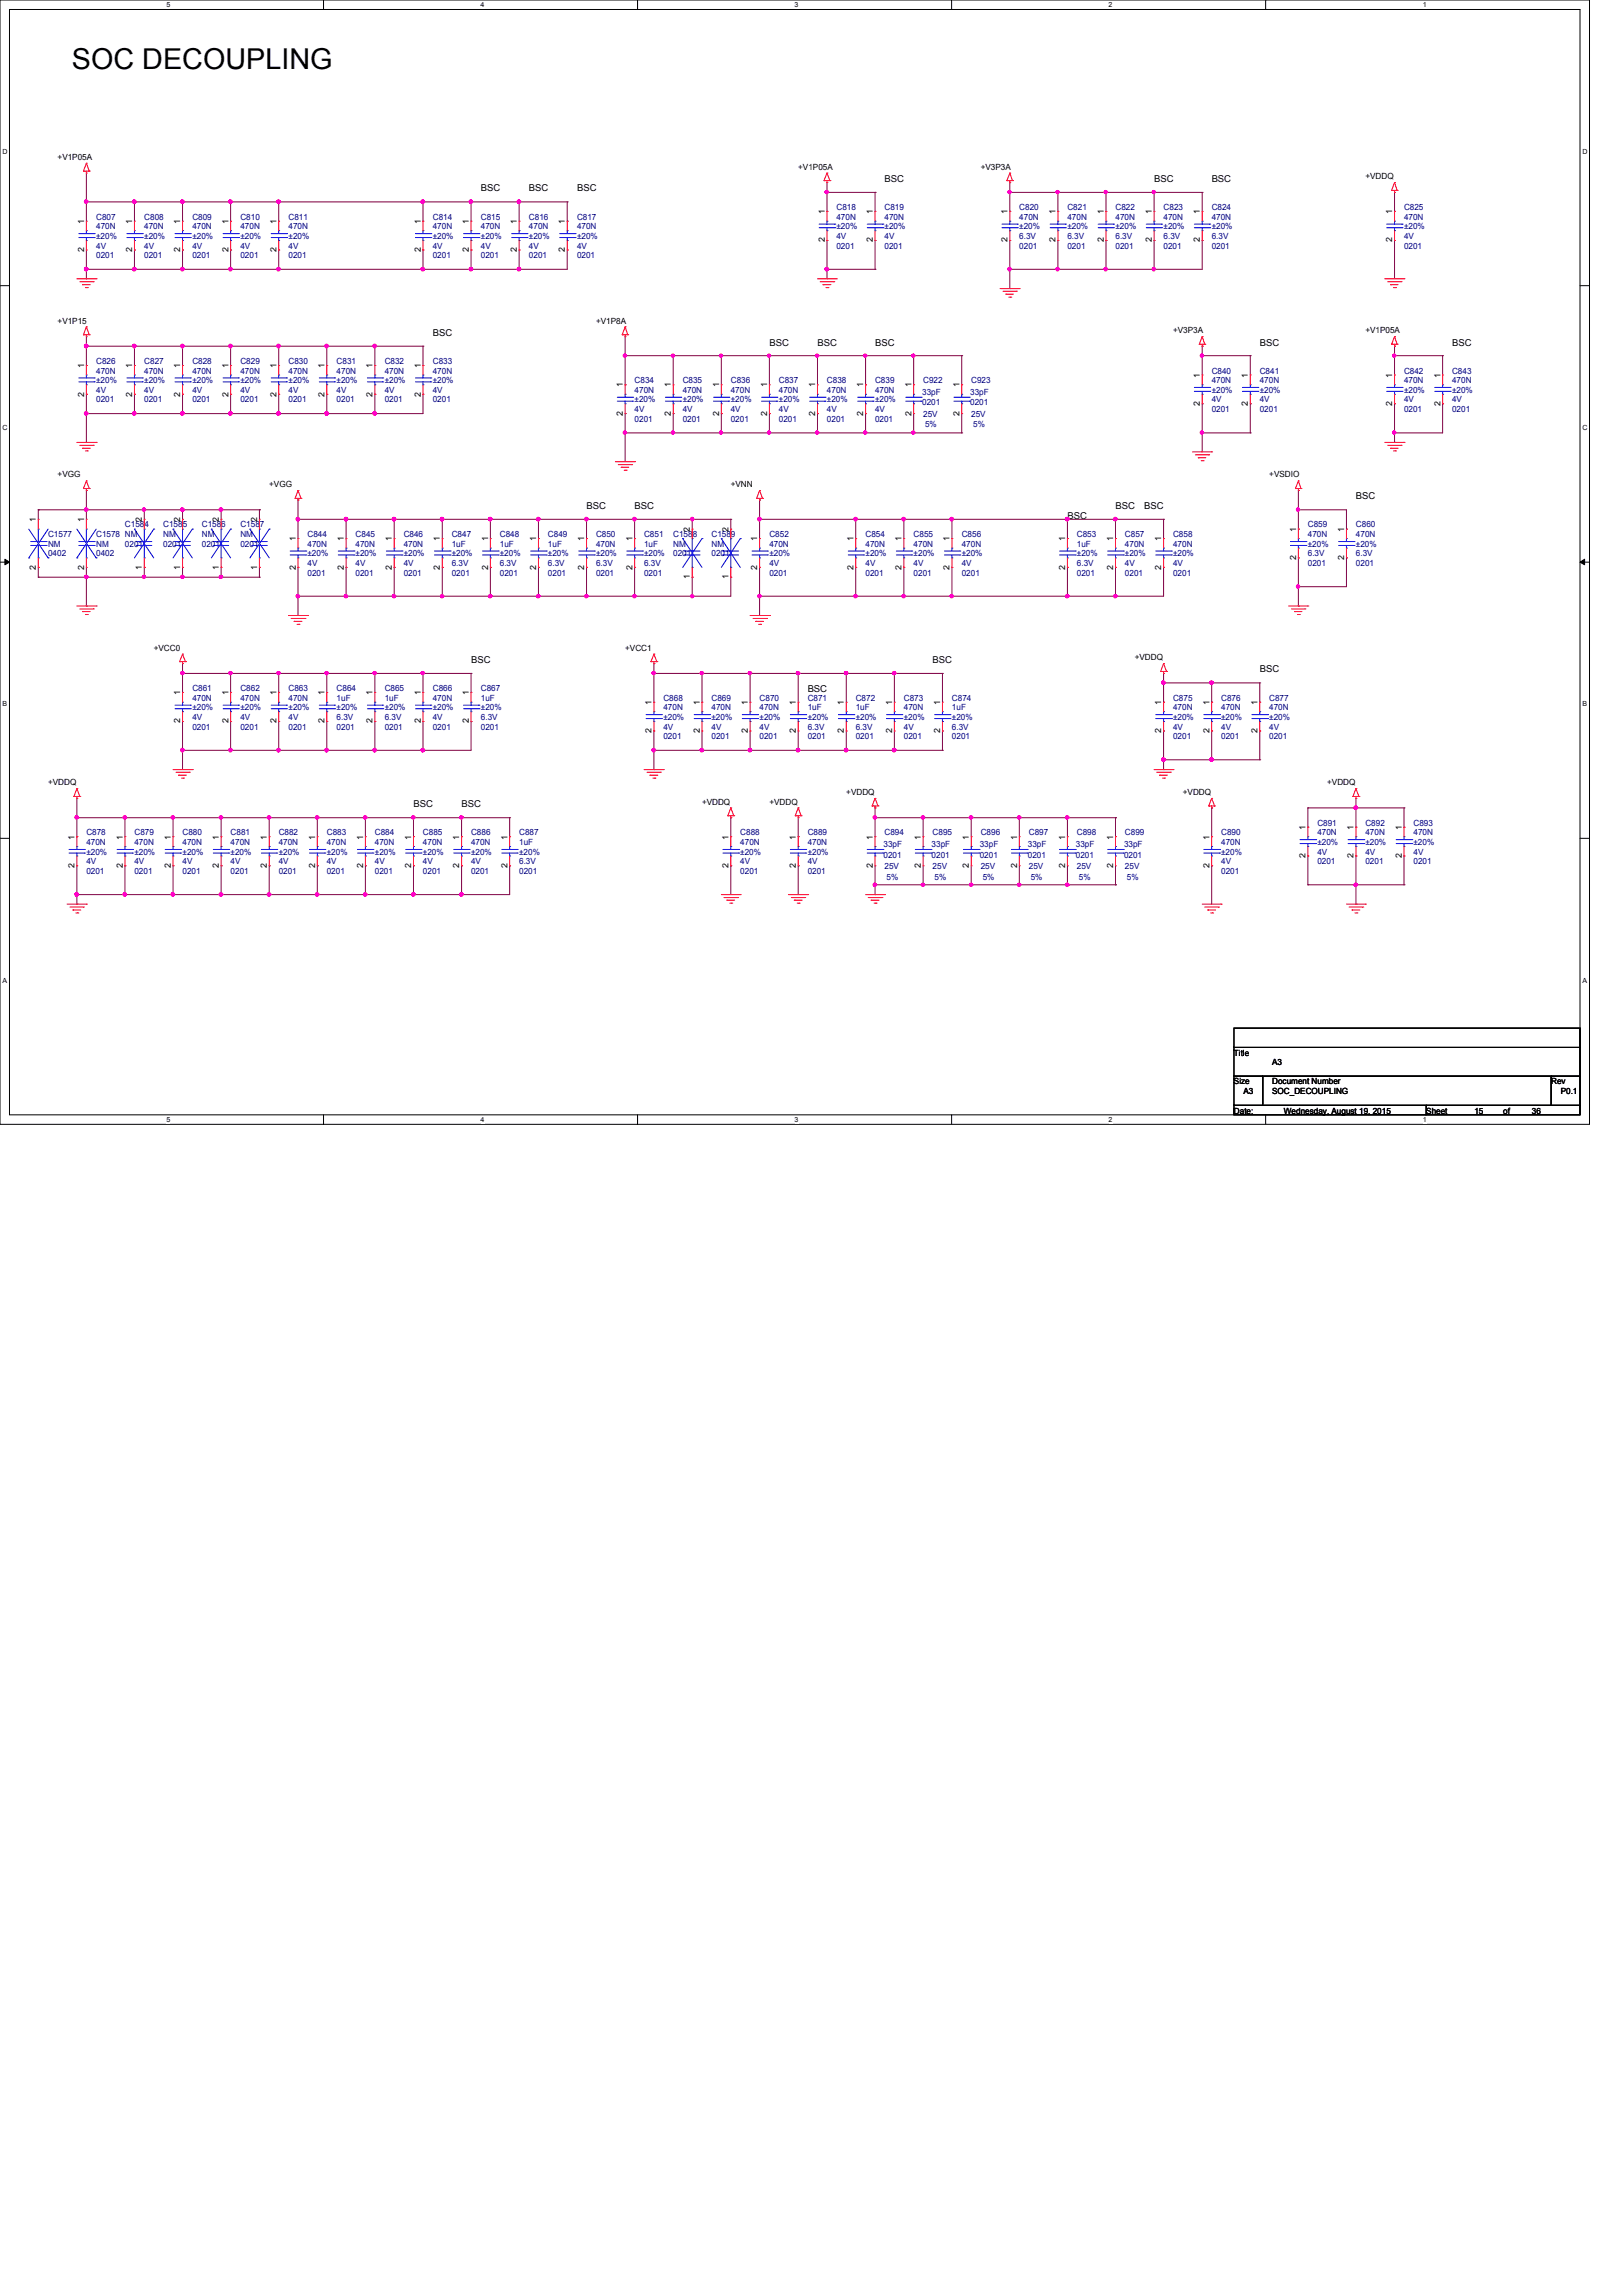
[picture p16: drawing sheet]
<svg xmlns="http://www.w3.org/2000/svg" width="210mm" height="297mm" viewBox="0 0 210 297" stroke-linecap="round" stroke-linejoin="round" font-family="sans-serif">
<defs><g id="words">
<text font-size="3.7" x="9.3" y="8.9">SOC DECOUPLING</text>
<g font-size="1.2">
<text x="114.5" y="23.5">BSC</text>
<text x="149.4" y="23.5">BSC</text>
<text x="156.8" y="23.5">BSC</text>
<text x="62.2" y="24.8">BSC</text>
<text x="68.5" y="24.8">BSC</text>
<text x="74.7" y="24.8">BSC</text>
<text x="56" y="43.4">BSC</text>
<text x="99.6" y="44.7">BSC</text>
<text x="105.8" y="44.7">BSC</text>
<text x="113.2" y="44.7">BSC</text>
<text x="163" y="44.7">BSC</text>
<text x="187.9" y="44.7">BSC</text>
<text x="75.9" y="65.8">BSC</text>
<text x="82.1" y="65.8">BSC</text>
<text x="144.4" y="65.8">BSC</text>
<text x="148.1" y="65.8">BSC</text>
<text x="175.5" y="64.6">BSC</text>
<text x="138.1" y="67.1">BSC</text>
<text x="61" y="85.8">BSC</text>
<text x="104.5" y="89.5">BSC</text>
<text x="120.7" y="85.8">BSC</text>
<text x="163" y="87">BSC</text>
<text x="53.5" y="104.4">BSC</text>
<text x="59.7" y="104.4">BSC</text>
</g>
<g font-size="1.1">
<text x="7.5" y="20.7">+V1P05A</text>
<text x="103.3" y="22">+V1P05A</text>
<text x="126.9" y="22">+V3P3A</text>
<text x="176.7" y="23.2">+VDDQ</text>
<text x="10.9" y="29" transform="rotate(-90 10.9 29)">1</text>
<text x="17.1" y="29" transform="rotate(-90 17.1 29)">1</text>
<text x="23.3" y="29" transform="rotate(-90 23.3 29)">1</text>
<text x="29.5" y="29" transform="rotate(-90 29.5 29)">1</text>
<text x="35.8" y="29" transform="rotate(-90 35.8 29)">1</text>
<text x="54.4" y="29" transform="rotate(-90 54.4 29)">1</text>
<text x="60.7" y="29" transform="rotate(-90 60.7 29)">1</text>
<text x="66.9" y="29" transform="rotate(-90 66.9 29)">1</text>
<text x="73.1" y="29" transform="rotate(-90 73.1 29)">1</text>
<text x="106.7" y="27.7" transform="rotate(-90 106.7 27.7)">1</text>
<text x="112.9" y="27.7" transform="rotate(-90 112.9 27.7)">1</text>
<text x="130.4" y="27.7" transform="rotate(-90 130.4 27.7)">1</text>
<text x="136.6" y="27.7" transform="rotate(-90 136.6 27.7)">1</text>
<text x="142.8" y="27.7" transform="rotate(-90 142.8 27.7)">1</text>
<text x="149.1" y="27.7" transform="rotate(-90 149.1 27.7)">1</text>
<text x="155.3" y="27.7" transform="rotate(-90 155.3 27.7)">1</text>
<text x="180.2" y="27.7" transform="rotate(-90 180.2 27.7)">1</text>
<text x="10.9" y="32.6" transform="rotate(-90 10.9 32.6)">2</text>
<text x="17.1" y="32.6" transform="rotate(-90 17.1 32.6)">2</text>
<text x="23.3" y="32.6" transform="rotate(-90 23.3 32.6)">2</text>
<text x="29.5" y="32.6" transform="rotate(-90 29.5 32.6)">2</text>
<text x="35.8" y="32.6" transform="rotate(-90 35.8 32.6)">2</text>
<text x="54.4" y="32.6" transform="rotate(-90 54.4 32.6)">2</text>
<text x="60.7" y="32.6" transform="rotate(-90 60.7 32.6)">2</text>
<text x="66.9" y="32.6" transform="rotate(-90 66.9 32.6)">2</text>
<text x="73.1" y="32.6" transform="rotate(-90 73.1 32.6)">2</text>
<text x="106.7" y="31.4" transform="rotate(-90 106.7 31.4)">2</text>
<text x="112.9" y="31.4" transform="rotate(-90 112.9 31.4)">2</text>
<text x="130.4" y="31.4" transform="rotate(-90 130.4 31.4)">2</text>
<text x="136.6" y="31.4" transform="rotate(-90 136.6 31.4)">2</text>
<text x="142.8" y="31.4" transform="rotate(-90 142.8 31.4)">2</text>
<text x="149.1" y="31.4" transform="rotate(-90 149.1 31.4)">2</text>
<text x="155.3" y="31.4" transform="rotate(-90 155.3 31.4)">2</text>
<text x="180.2" y="31.4" transform="rotate(-90 180.2 31.4)">2</text>
<text x="7.5" y="41.9">+V1P15</text>
<text x="77.1" y="41.9">+V1P8A</text>
<text x="10.9" y="47.6" transform="rotate(-90 10.9 47.6)">1</text>
<text x="17.1" y="47.6" transform="rotate(-90 17.1 47.6)">1</text>
<text x="23.3" y="47.6" transform="rotate(-90 23.3 47.6)">1</text>
<text x="29.5" y="47.6" transform="rotate(-90 29.5 47.6)">1</text>
<text x="35.8" y="47.6" transform="rotate(-90 35.8 47.6)">1</text>
<text x="42" y="47.6" transform="rotate(-90 42 47.6)">1</text>
<text x="48.2" y="47.6" transform="rotate(-90 48.2 47.6)">1</text>
<text x="54.4" y="47.6" transform="rotate(-90 54.4 47.6)">1</text>
<text x="151.8" y="43.1">+V3P3A</text>
<text x="176.7" y="43.1">+V1P05A</text>
<text x="10.9" y="51.3" transform="rotate(-90 10.9 51.3)">2</text>
<text x="17.1" y="51.3" transform="rotate(-90 17.1 51.3)">2</text>
<text x="23.3" y="51.3" transform="rotate(-90 23.3 51.3)">2</text>
<text x="29.5" y="51.3" transform="rotate(-90 29.5 51.3)">2</text>
<text x="35.8" y="51.3" transform="rotate(-90 35.8 51.3)">2</text>
<text x="42" y="51.3" transform="rotate(-90 42 51.3)">2</text>
<text x="48.2" y="51.3" transform="rotate(-90 48.2 51.3)">2</text>
<text x="54.4" y="51.3" transform="rotate(-90 54.4 51.3)">2</text>
<text x="80.6" y="53.8" transform="rotate(-90 80.6 53.8)">2</text>
<text x="80.6" y="50.1" transform="rotate(-90 80.6 50.1)">1</text>
<text x="86.8" y="53.8" transform="rotate(-90 86.8 53.8)">2</text>
<text x="86.8" y="50.1" transform="rotate(-90 86.8 50.1)">1</text>
<text x="93" y="53.8" transform="rotate(-90 93 53.8)">2</text>
<text x="93" y="50.1" transform="rotate(-90 93 50.1)">1</text>
<text x="99.3" y="53.8" transform="rotate(-90 99.3 53.8)">2</text>
<text x="99.3" y="50.1" transform="rotate(-90 99.3 50.1)">1</text>
<text x="105.5" y="53.8" transform="rotate(-90 105.5 53.8)">2</text>
<text x="105.5" y="50.1" transform="rotate(-90 105.5 50.1)">1</text>
<text x="111.7" y="53.8" transform="rotate(-90 111.7 53.8)">2</text>
<text x="111.7" y="50.1" transform="rotate(-90 111.7 50.1)">1</text>
<text x="117.9" y="53.8" transform="rotate(-90 117.9 53.8)">2</text>
<text x="117.9" y="50.1" transform="rotate(-90 117.9 50.1)">1</text>
<text x="124.2" y="53.8" transform="rotate(-90 124.2 53.8)">2</text>
<text x="124.2" y="50.1" transform="rotate(-90 124.2 50.1)">1</text>
<text x="155.3" y="52.5" transform="rotate(-90 155.3 52.5)">2</text>
<text x="155.3" y="48.9" transform="rotate(-90 155.3 48.9)">1</text>
<text x="161.5" y="52.5" transform="rotate(-90 161.5 52.5)">2</text>
<text x="161.5" y="48.9" transform="rotate(-90 161.5 48.9)">1</text>
<text x="180.2" y="52.5" transform="rotate(-90 180.2 52.5)">2</text>
<text x="180.2" y="48.9" transform="rotate(-90 180.2 48.9)">1</text>
<text x="186.4" y="52.5" transform="rotate(-90 186.4 52.5)">2</text>
<text x="186.4" y="48.9" transform="rotate(-90 186.4 48.9)">1</text>
<text x="7.5" y="61.8">+VGG</text>
<text x="34.8" y="63">+VGG</text>
<text x="94.6" y="63">+VNN</text>
<text x="164.3" y="61.8">+VSDIO</text>
<text x="4.7" y="67.6" transform="rotate(-90 4.7 67.6)">1</text>
<text x="10.9" y="67.6" transform="rotate(-90 10.9 67.6)">1</text>
<text x="18.4" y="67.6" transform="rotate(-90 18.4 67.6)">2</text>
<text x="23.3" y="67.6" transform="rotate(-90 23.3 67.6)">2</text>
<text x="28.3" y="67.6" transform="rotate(-90 28.3 67.6)">2</text>
<text x="33.3" y="67.6" transform="rotate(-90 33.3 67.6)">2</text>
<text x="38.3" y="70" transform="rotate(-90 38.3 70)">1</text>
<text x="44.5" y="70" transform="rotate(-90 44.5 70)">1</text>
<text x="50.7" y="70" transform="rotate(-90 50.7 70)">1</text>
<text x="56.9" y="70" transform="rotate(-90 56.9 70)">1</text>
<text x="63.2" y="70" transform="rotate(-90 63.2 70)">1</text>
<text x="69.4" y="70" transform="rotate(-90 69.4 70)">1</text>
<text x="75.6" y="70" transform="rotate(-90 75.6 70)">1</text>
<text x="81.8" y="70" transform="rotate(-90 81.8 70)">1</text>
<text x="89.3" y="68.8" transform="rotate(-90 89.3 68.8)">2</text>
<text x="94.3" y="68.8" transform="rotate(-90 94.3 68.8)">2</text>
<text x="98" y="70" transform="rotate(-90 98 70)">1</text>
<text x="110.4" y="70" transform="rotate(-90 110.4 70)">1</text>
<text x="116.7" y="70" transform="rotate(-90 116.7 70)">1</text>
<text x="122.9" y="70" transform="rotate(-90 122.9 70)">1</text>
<text x="137.8" y="70" transform="rotate(-90 137.8 70)">1</text>
<text x="144.1" y="70" transform="rotate(-90 144.1 70)">1</text>
<text x="150.3" y="70" transform="rotate(-90 150.3 70)">1</text>
<text x="167.7" y="68.8" transform="rotate(-90 167.7 68.8)">1</text>
<text x="173.9" y="68.8" transform="rotate(-90 173.9 68.8)">1</text>
<text x="4.7" y="73.7" transform="rotate(-90 4.7 73.7)">2</text>
<text x="10.9" y="73.7" transform="rotate(-90 10.9 73.7)">2</text>
<text x="18.4" y="73.7" transform="rotate(-90 18.4 73.7)">1</text>
<text x="23.3" y="73.7" transform="rotate(-90 23.3 73.7)">1</text>
<text x="28.3" y="73.7" transform="rotate(-90 28.3 73.7)">1</text>
<text x="33.3" y="73.7" transform="rotate(-90 33.3 73.7)">1</text>
<text x="38.3" y="73.7" transform="rotate(-90 38.3 73.7)">2</text>
<text x="44.5" y="73.7" transform="rotate(-90 44.5 73.7)">2</text>
<text x="50.7" y="73.7" transform="rotate(-90 50.7 73.7)">2</text>
<text x="56.9" y="73.7" transform="rotate(-90 56.9 73.7)">2</text>
<text x="63.2" y="73.7" transform="rotate(-90 63.2 73.7)">2</text>
<text x="69.4" y="73.7" transform="rotate(-90 69.4 73.7)">2</text>
<text x="75.6" y="73.7" transform="rotate(-90 75.6 73.7)">2</text>
<text x="81.8" y="73.7" transform="rotate(-90 81.8 73.7)">2</text>
<text x="89.3" y="74.9" transform="rotate(-90 89.3 74.9)">1</text>
<text x="94.3" y="74.9" transform="rotate(-90 94.3 74.9)">1</text>
<text x="98" y="73.7" transform="rotate(-90 98 73.7)">2</text>
<text x="110.4" y="73.7" transform="rotate(-90 110.4 73.7)">2</text>
<text x="116.7" y="73.7" transform="rotate(-90 116.7 73.7)">2</text>
<text x="122.9" y="73.7" transform="rotate(-90 122.9 73.7)">2</text>
<text x="137.8" y="73.7" transform="rotate(-90 137.8 73.7)">2</text>
<text x="144.1" y="73.7" transform="rotate(-90 144.1 73.7)">2</text>
<text x="150.3" y="73.7" transform="rotate(-90 150.3 73.7)">2</text>
<text x="167.7" y="72.4" transform="rotate(-90 167.7 72.4)">2</text>
<text x="173.9" y="72.4" transform="rotate(-90 173.9 72.4)">2</text>
<text x="19.9" y="84.2">+VCC0</text>
<text x="23.3" y="90" transform="rotate(-90 23.3 90)">1</text>
<text x="29.5" y="90" transform="rotate(-90 29.5 90)">1</text>
<text x="35.8" y="90" transform="rotate(-90 35.8 90)">1</text>
<text x="42" y="90" transform="rotate(-90 42 90)">1</text>
<text x="48.2" y="90" transform="rotate(-90 48.2 90)">1</text>
<text x="54.4" y="90" transform="rotate(-90 54.4 90)">1</text>
<text x="60.7" y="90" transform="rotate(-90 60.7 90)">1</text>
<text x="80.9" y="84.2">+VCC1</text>
<text x="146.9" y="85.4">+VDDQ</text>
<text x="23.3" y="93.6" transform="rotate(-90 23.3 93.6)">2</text>
<text x="29.5" y="93.6" transform="rotate(-90 29.5 93.6)">2</text>
<text x="35.8" y="93.6" transform="rotate(-90 35.8 93.6)">2</text>
<text x="42" y="93.6" transform="rotate(-90 42 93.6)">2</text>
<text x="48.2" y="93.6" transform="rotate(-90 48.2 93.6)">2</text>
<text x="54.4" y="93.6" transform="rotate(-90 54.4 93.6)">2</text>
<text x="60.7" y="93.6" transform="rotate(-90 60.7 93.6)">2</text>
<text x="84.3" y="94.9" transform="rotate(-90 84.3 94.9)">2</text>
<text x="84.3" y="91.2" transform="rotate(-90 84.3 91.2)">1</text>
<text x="90.6" y="94.9" transform="rotate(-90 90.6 94.9)">2</text>
<text x="90.6" y="91.2" transform="rotate(-90 90.6 91.2)">1</text>
<text x="96.8" y="94.9" transform="rotate(-90 96.8 94.9)">2</text>
<text x="96.8" y="91.2" transform="rotate(-90 96.8 91.2)">1</text>
<text x="103" y="94.9" transform="rotate(-90 103 94.9)">2</text>
<text x="103" y="91.2" transform="rotate(-90 103 91.2)">1</text>
<text x="109.2" y="94.9" transform="rotate(-90 109.2 94.9)">2</text>
<text x="109.2" y="91.2" transform="rotate(-90 109.2 91.2)">1</text>
<text x="115.4" y="94.9" transform="rotate(-90 115.4 94.9)">2</text>
<text x="115.4" y="91.2" transform="rotate(-90 115.4 91.2)">1</text>
<text x="121.7" y="94.9" transform="rotate(-90 121.7 94.9)">2</text>
<text x="121.7" y="91.2" transform="rotate(-90 121.7 91.2)">1</text>
<text x="150.3" y="94.9" transform="rotate(-90 150.3 94.9)">2</text>
<text x="150.3" y="91.2" transform="rotate(-90 150.3 91.2)">1</text>
<text x="156.5" y="94.9" transform="rotate(-90 156.5 94.9)">2</text>
<text x="156.5" y="91.2" transform="rotate(-90 156.5 91.2)">1</text>
<text x="162.7" y="94.9" transform="rotate(-90 162.7 94.9)">2</text>
<text x="162.7" y="91.2" transform="rotate(-90 162.7 91.2)">1</text>
<text x="6.2" y="101.6">+VDDQ</text>
<text x="171.7" y="101.6">+VDDQ</text>
<text x="90.8" y="104.1">+VDDQ</text>
<text x="99.6" y="104.1">+VDDQ</text>
<text x="109.5" y="102.9">+VDDQ</text>
<text x="153.1" y="102.9">+VDDQ</text>
<text x="169" y="107.4" transform="rotate(-90 169 107.4)">1</text>
<text x="175.2" y="107.4" transform="rotate(-90 175.2 107.4)">1</text>
<text x="181.4" y="107.4" transform="rotate(-90 181.4 107.4)">1</text>
<text x="9.7" y="112.3" transform="rotate(-90 9.7 112.3)">2</text>
<text x="9.7" y="108.6" transform="rotate(-90 9.7 108.6)">1</text>
<text x="15.9" y="112.3" transform="rotate(-90 15.9 112.3)">2</text>
<text x="15.9" y="108.6" transform="rotate(-90 15.9 108.6)">1</text>
<text x="22.1" y="112.3" transform="rotate(-90 22.1 112.3)">2</text>
<text x="22.1" y="108.6" transform="rotate(-90 22.1 108.6)">1</text>
<text x="28.3" y="112.3" transform="rotate(-90 28.3 112.3)">2</text>
<text x="28.3" y="108.6" transform="rotate(-90 28.3 108.6)">1</text>
<text x="34.5" y="112.3" transform="rotate(-90 34.5 112.3)">2</text>
<text x="34.5" y="108.6" transform="rotate(-90 34.5 108.6)">1</text>
<text x="40.8" y="112.3" transform="rotate(-90 40.8 112.3)">2</text>
<text x="40.8" y="108.6" transform="rotate(-90 40.8 108.6)">1</text>
<text x="47" y="112.3" transform="rotate(-90 47 112.3)">2</text>
<text x="47" y="108.6" transform="rotate(-90 47 108.6)">1</text>
<text x="53.2" y="112.3" transform="rotate(-90 53.2 112.3)">2</text>
<text x="53.2" y="108.6" transform="rotate(-90 53.2 108.6)">1</text>
<text x="59.4" y="112.3" transform="rotate(-90 59.4 112.3)">2</text>
<text x="59.4" y="108.6" transform="rotate(-90 59.4 108.6)">1</text>
<text x="65.7" y="112.3" transform="rotate(-90 65.7 112.3)">2</text>
<text x="65.7" y="108.6" transform="rotate(-90 65.7 108.6)">1</text>
<text x="94.3" y="112.3" transform="rotate(-90 94.3 112.3)">2</text>
<text x="94.3" y="108.6" transform="rotate(-90 94.3 108.6)">1</text>
<text x="103" y="112.3" transform="rotate(-90 103 112.3)">2</text>
<text x="103" y="108.6" transform="rotate(-90 103 108.6)">1</text>
<text x="112.9" y="112.3" transform="rotate(-90 112.9 112.3)">2</text>
<text x="112.9" y="108.6" transform="rotate(-90 112.9 108.6)">1</text>
<text x="119.2" y="112.3" transform="rotate(-90 119.2 112.3)">2</text>
<text x="119.2" y="108.6" transform="rotate(-90 119.2 108.6)">1</text>
<text x="125.4" y="112.3" transform="rotate(-90 125.4 112.3)">2</text>
<text x="125.4" y="108.6" transform="rotate(-90 125.4 108.6)">1</text>
<text x="131.6" y="112.3" transform="rotate(-90 131.6 112.3)">2</text>
<text x="131.6" y="108.6" transform="rotate(-90 131.6 108.6)">1</text>
<text x="137.8" y="112.3" transform="rotate(-90 137.8 112.3)">2</text>
<text x="137.8" y="108.6" transform="rotate(-90 137.8 108.6)">1</text>
<text x="144.1" y="112.3" transform="rotate(-90 144.1 112.3)">2</text>
<text x="144.1" y="108.6" transform="rotate(-90 144.1 108.6)">1</text>
<text x="156.5" y="112.3" transform="rotate(-90 156.5 112.3)">2</text>
<text x="156.5" y="108.6" transform="rotate(-90 156.5 108.6)">1</text>
<text x="169" y="111" transform="rotate(-90 169 111)">2</text>
<text x="175.2" y="111" transform="rotate(-90 175.2 111)">2</text>
<text x="181.4" y="111" transform="rotate(-90 181.4 111)">2</text>
<text x="159.7" y="136.6">Title</text>
<text x="164.6" y="137.8">A3</text>
<text x="159.7" y="140.3">Size</text>
<text x="160.9" y="141.6">A3</text>
<text x="164.6" y="140.3">Document Number</text>
<text x="164.6" y="141.6">SOC_DECOUPLING</text>
<text x="200.7" y="140.3">Rev</text>
<text x="202" y="141.6">P0.1</text>
<text x="159.7" y="144.1">Date:</text>
<text x="166.2" y="144.1">Wednesday, August 19, 2015</text>
<text x="184.6" y="144.1">Sheet</text>
<text x="190.8" y="144.1">15</text>
<text x="194.5" y="144.1">of</text>
<text x="198.2" y="144.1">36</text>
</g>
<g font-size="1.1" fill="#000080">
<text x="12.4" y="28.4">C807</text>
<text x="12.4" y="29.7">470N</text>
<text x="18.7" y="28.4">C808</text>
<text x="18.7" y="29.7">470N</text>
<text x="24.9" y="28.4">C809</text>
<text x="24.9" y="29.7">470N</text>
<text x="31.1" y="28.4">C810</text>
<text x="31.1" y="29.7">470N</text>
<text x="37.3" y="28.4">C811</text>
<text x="37.3" y="29.7">470N</text>
<text x="56" y="28.4">C814</text>
<text x="56" y="29.7">470N</text>
<text x="62.2" y="28.4">C815</text>
<text x="62.2" y="29.7">470N</text>
<text x="68.5" y="28.4">C816</text>
<text x="68.5" y="29.7">470N</text>
<text x="74.7" y="28.4">C817</text>
<text x="74.7" y="29.7">470N</text>
<text x="108.2" y="27.2">C818</text>
<text x="108.2" y="28.4">470N</text>
<text x="108.2" y="29.7">±20%</text>
<text x="114.5" y="27.2">C819</text>
<text x="114.5" y="28.4">470N</text>
<text x="114.5" y="29.7">±20%</text>
<text x="131.9" y="27.2">C820</text>
<text x="131.9" y="28.4">470N</text>
<text x="131.9" y="29.7">±20%</text>
<text x="138.1" y="27.2">C821</text>
<text x="138.1" y="28.4">470N</text>
<text x="138.1" y="29.7">±20%</text>
<text x="144.4" y="27.2">C822</text>
<text x="144.4" y="28.4">470N</text>
<text x="144.4" y="29.7">±20%</text>
<text x="150.6" y="27.2">C823</text>
<text x="150.6" y="28.4">470N</text>
<text x="150.6" y="29.7">±20%</text>
<text x="156.8" y="27.2">C824</text>
<text x="156.8" y="28.4">470N</text>
<text x="156.8" y="29.7">±20%</text>
<text x="181.7" y="27.2">C825</text>
<text x="181.7" y="28.4">470N</text>
<text x="181.7" y="29.7">±20%</text>
<text x="12.4" y="33.4">0201</text>
<text x="12.4" y="32.2">4V</text>
<text x="12.4" y="30.9">±20%</text>
<text x="18.7" y="33.4">0201</text>
<text x="18.7" y="32.2">4V</text>
<text x="18.7" y="30.9">±20%</text>
<text x="24.9" y="33.4">0201</text>
<text x="24.9" y="32.2">4V</text>
<text x="24.9" y="30.9">±20%</text>
<text x="31.1" y="33.4">0201</text>
<text x="31.1" y="32.2">4V</text>
<text x="31.1" y="30.9">±20%</text>
<text x="37.3" y="33.4">0201</text>
<text x="37.3" y="32.2">4V</text>
<text x="37.3" y="30.9">±20%</text>
<text x="56" y="33.4">0201</text>
<text x="56" y="32.2">4V</text>
<text x="56" y="30.9">±20%</text>
<text x="62.2" y="33.4">0201</text>
<text x="62.2" y="32.2">4V</text>
<text x="62.2" y="30.9">±20%</text>
<text x="68.5" y="33.4">0201</text>
<text x="68.5" y="32.2">4V</text>
<text x="68.5" y="30.9">±20%</text>
<text x="74.7" y="33.4">0201</text>
<text x="74.7" y="32.2">4V</text>
<text x="74.7" y="30.9">±20%</text>
<text x="108.2" y="32.2">0201</text>
<text x="108.2" y="30.9">4V</text>
<text x="114.5" y="32.2">0201</text>
<text x="114.5" y="30.9">4V</text>
<text x="131.9" y="32.2">0201</text>
<text x="131.9" y="30.9">6.3V</text>
<text x="138.1" y="32.2">0201</text>
<text x="138.1" y="30.9">6.3V</text>
<text x="144.4" y="32.2">0201</text>
<text x="144.4" y="30.9">6.3V</text>
<text x="150.6" y="32.2">0201</text>
<text x="150.6" y="30.9">6.3V</text>
<text x="156.8" y="32.2">0201</text>
<text x="156.8" y="30.9">6.3V</text>
<text x="181.7" y="32.2">0201</text>
<text x="181.7" y="30.9">4V</text>
<text x="12.4" y="47.1">C826</text>
<text x="18.7" y="47.1">C827</text>
<text x="24.9" y="47.1">C828</text>
<text x="31.1" y="47.1">C829</text>
<text x="37.3" y="47.1">C830</text>
<text x="43.6" y="47.1">C831</text>
<text x="49.8" y="47.1">C832</text>
<text x="56" y="47.1">C833</text>
<text x="12.4" y="48.3">470N</text>
<text x="12.4" y="52.1">0201</text>
<text x="12.4" y="50.8">4V</text>
<text x="12.4" y="49.6">±20%</text>
<text x="18.7" y="48.3">470N</text>
<text x="18.7" y="52.1">0201</text>
<text x="18.7" y="50.8">4V</text>
<text x="18.7" y="49.6">±20%</text>
<text x="24.9" y="48.3">470N</text>
<text x="24.9" y="52.1">0201</text>
<text x="24.9" y="50.8">4V</text>
<text x="24.9" y="49.6">±20%</text>
<text x="31.1" y="48.3">470N</text>
<text x="31.1" y="52.1">0201</text>
<text x="31.1" y="50.8">4V</text>
<text x="31.1" y="49.6">±20%</text>
<text x="37.3" y="48.3">470N</text>
<text x="37.3" y="52.1">0201</text>
<text x="37.3" y="50.8">4V</text>
<text x="37.3" y="49.6">±20%</text>
<text x="43.6" y="48.3">470N</text>
<text x="43.6" y="52.1">0201</text>
<text x="43.6" y="50.8">4V</text>
<text x="43.6" y="49.6">±20%</text>
<text x="49.8" y="48.3">470N</text>
<text x="49.8" y="52.1">0201</text>
<text x="49.8" y="50.8">4V</text>
<text x="49.8" y="49.6">±20%</text>
<text x="56" y="48.3">470N</text>
<text x="56" y="52.1">0201</text>
<text x="56" y="50.8">4V</text>
<text x="56" y="49.6">±20%</text>
<text x="82.1" y="49.6">C834</text>
<text x="82.1" y="50.8">470N</text>
<text x="82.1" y="53.3">4V</text>
<text x="82.1" y="52.1">±20%</text>
<text x="88.3" y="49.6">C835</text>
<text x="88.3" y="50.8">470N</text>
<text x="88.3" y="53.3">4V</text>
<text x="88.3" y="52.1">±20%</text>
<text x="94.6" y="49.6">C836</text>
<text x="94.6" y="50.8">470N</text>
<text x="94.6" y="53.3">4V</text>
<text x="94.6" y="52.1">±20%</text>
<text x="100.8" y="49.6">C837</text>
<text x="100.8" y="50.8">470N</text>
<text x="100.8" y="53.3">4V</text>
<text x="100.8" y="52.1">±20%</text>
<text x="107" y="49.6">C838</text>
<text x="107" y="50.8">470N</text>
<text x="107" y="53.3">4V</text>
<text x="107" y="52.1">±20%</text>
<text x="113.2" y="49.6">C839</text>
<text x="113.2" y="50.8">470N</text>
<text x="113.2" y="53.3">4V</text>
<text x="113.2" y="52.1">±20%</text>
<text x="119.3" y="51.1">33pF</text>
<text x="119.3" y="52.5">0201</text>
<text x="119.5" y="49.6">C922</text>
<text x="119.5" y="53.9">25V</text>
<text x="125.6" y="51.1">33pF</text>
<text x="125.6" y="52.5">0201</text>
<text x="125.7" y="49.6">C923</text>
<text x="125.7" y="53.9">25V</text>
<text x="156.8" y="48.3">C840</text>
<text x="156.8" y="49.6">470N</text>
<text x="156.8" y="53.3">0201</text>
<text x="156.8" y="52.1">4V</text>
<text x="156.8" y="50.8">±20%</text>
<text x="163" y="48.3">C841</text>
<text x="163" y="49.6">470N</text>
<text x="163" y="53.3">0201</text>
<text x="163" y="52.1">4V</text>
<text x="163" y="50.8">±20%</text>
<text x="181.7" y="48.3">C842</text>
<text x="181.7" y="49.6">470N</text>
<text x="181.7" y="53.3">0201</text>
<text x="181.7" y="52.1">4V</text>
<text x="181.7" y="50.8">±20%</text>
<text x="187.9" y="48.3">C843</text>
<text x="187.9" y="49.6">470N</text>
<text x="187.9" y="53.3">0201</text>
<text x="187.9" y="52.1">4V</text>
<text x="187.9" y="50.8">±20%</text>
<text x="82.1" y="54.6">0201</text>
<text x="88.3" y="54.6">0201</text>
<text x="94.6" y="54.6">0201</text>
<text x="100.8" y="54.6">0201</text>
<text x="107" y="54.6">0201</text>
<text x="113.2" y="54.6">0201</text>
<text x="119.7" y="55.3">5%</text>
<text x="125.9" y="55.3">5%</text>
<text x="6.2" y="69.5">C1577</text>
<text x="6.2" y="70.7">NM</text>
<text x="6.2" y="72">0402</text>
<text x="12.4" y="69.5">C1578 NM</text>
<text x="12.4" y="70.7">NM</text>
<text x="12.4" y="72">0402</text>
<text x="16.2" y="68.2">C1584</text>
<text x="16.2" y="70.7">0201</text>
<text x="21.1" y="68.2">C1585</text>
<text x="21.1" y="69.5">NM</text>
<text x="21.1" y="70.7">0201</text>
<text x="26.1" y="68.2">C1586</text>
<text x="26.1" y="69.5">NM</text>
<text x="26.1" y="70.7">0201</text>
<text x="31.1" y="68.2">C1587</text>
<text x="31.1" y="69.5">NM</text>
<text x="31.1" y="70.7">0201</text>
<text x="39.8" y="69.5">C844</text>
<text x="39.8" y="70.7">470N</text>
<text x="39.8" y="72">±20%</text>
<text x="46" y="69.5">C845</text>
<text x="46" y="70.7">470N</text>
<text x="46" y="72">±20%</text>
<text x="52.2" y="69.5">C846</text>
<text x="52.2" y="70.7">470N</text>
<text x="52.2" y="72">±20%</text>
<text x="58.5" y="69.5">C847</text>
<text x="58.5" y="70.7">1uF</text>
<text x="58.5" y="72">±20%</text>
<text x="64.7" y="69.5">C848</text>
<text x="64.7" y="70.7">1uF</text>
<text x="64.7" y="72">±20%</text>
<text x="70.9" y="69.5">C849</text>
<text x="70.9" y="70.7">1uF</text>
<text x="70.9" y="72">±20%</text>
<text x="77.1" y="69.5">C850</text>
<text x="77.1" y="70.7">470N</text>
<text x="77.1" y="72">±20%</text>
<text x="83.4" y="69.5">C851</text>
<text x="83.4" y="70.7">1uF</text>
<text x="83.4" y="72">±20%</text>
<text x="87.1" y="69.5">C1588</text>
<text x="87.1" y="70.7">NM</text>
<text x="87.1" y="72">0201</text>
<text x="92.1" y="69.5">C1589</text>
<text x="92.1" y="70.7">NM</text>
<text x="92.1" y="72">0201</text>
<text x="99.6" y="69.5">C852</text>
<text x="99.6" y="70.7">470N</text>
<text x="99.6" y="72">±20%</text>
<text x="112" y="69.5">C854</text>
<text x="112" y="70.7">470N</text>
<text x="112" y="72">±20%</text>
<text x="118.2" y="69.5">C855</text>
<text x="118.2" y="70.7">470N</text>
<text x="118.2" y="72">±20%</text>
<text x="124.5" y="69.5">C856</text>
<text x="124.5" y="70.7">470N</text>
<text x="124.5" y="72">±20%</text>
<text x="139.4" y="69.5">C853</text>
<text x="139.4" y="70.7">1uF</text>
<text x="139.4" y="72">±20%</text>
<text x="145.6" y="69.5">C857</text>
<text x="145.6" y="70.7">470N</text>
<text x="145.6" y="72">±20%</text>
<text x="151.8" y="69.5">C858</text>
<text x="151.8" y="70.7">470N</text>
<text x="151.8" y="72">±20%</text>
<text x="169.2" y="68.2">C859</text>
<text x="169.2" y="69.5">470N</text>
<text x="169.2" y="72">6.3V</text>
<text x="169.2" y="70.7">±20%</text>
<text x="175.5" y="68.2">C860</text>
<text x="175.5" y="69.5">470N</text>
<text x="175.5" y="72">6.3V</text>
<text x="175.5" y="70.7">±20%</text>
<text x="39.8" y="74.5">0201</text>
<text x="39.8" y="73.2">4V</text>
<text x="46" y="74.5">0201</text>
<text x="46" y="73.2">4V</text>
<text x="52.2" y="74.5">0201</text>
<text x="52.2" y="73.2">4V</text>
<text x="58.5" y="74.5">0201</text>
<text x="58.5" y="73.2">6.3V</text>
<text x="64.7" y="74.5">0201</text>
<text x="64.7" y="73.2">6.3V</text>
<text x="70.9" y="74.5">0201</text>
<text x="70.9" y="73.2">6.3V</text>
<text x="77.1" y="74.5">0201</text>
<text x="77.1" y="73.2">6.3V</text>
<text x="83.4" y="74.5">0201</text>
<text x="83.4" y="73.2">6.3V</text>
<text x="99.6" y="74.5">0201</text>
<text x="99.6" y="73.2">4V</text>
<text x="112" y="74.5">0201</text>
<text x="112" y="73.2">4V</text>
<text x="118.2" y="74.5">0201</text>
<text x="118.2" y="73.2">4V</text>
<text x="124.5" y="74.5">0201</text>
<text x="124.5" y="73.2">4V</text>
<text x="139.4" y="74.5">0201</text>
<text x="139.4" y="73.2">6.3V</text>
<text x="145.6" y="74.5">0201</text>
<text x="145.6" y="73.2">4V</text>
<text x="151.8" y="74.5">0201</text>
<text x="151.8" y="73.2">4V</text>
<text x="169.2" y="73.2">0201</text>
<text x="175.5" y="73.2">0201</text>
<text x="24.9" y="89.4">C861</text>
<text x="31.1" y="89.4">C862</text>
<text x="37.3" y="89.4">C863</text>
<text x="43.6" y="89.4">C864</text>
<text x="49.8" y="89.4">C865</text>
<text x="56" y="89.4">C866</text>
<text x="62.2" y="89.4">C867</text>
<text x="24.9" y="90.6">470N</text>
<text x="24.9" y="94.4">0201</text>
<text x="24.9" y="93.1">4V</text>
<text x="24.9" y="91.9">±20%</text>
<text x="31.1" y="90.6">470N</text>
<text x="31.1" y="94.4">0201</text>
<text x="31.1" y="93.1">4V</text>
<text x="31.1" y="91.9">±20%</text>
<text x="37.3" y="90.6">470N</text>
<text x="37.3" y="94.4">0201</text>
<text x="37.3" y="93.1">4V</text>
<text x="37.3" y="91.9">±20%</text>
<text x="43.6" y="90.6">1uF</text>
<text x="43.6" y="94.4">0201</text>
<text x="43.6" y="93.1">6.3V</text>
<text x="43.6" y="91.9">±20%</text>
<text x="49.8" y="90.6">1uF</text>
<text x="49.8" y="94.4">0201</text>
<text x="49.8" y="93.1">6.3V</text>
<text x="49.8" y="91.9">±20%</text>
<text x="56" y="90.6">470N</text>
<text x="56" y="94.4">0201</text>
<text x="56" y="93.1">4V</text>
<text x="56" y="91.9">±20%</text>
<text x="62.2" y="90.6">1uF</text>
<text x="62.2" y="94.4">0201</text>
<text x="62.2" y="93.1">6.3V</text>
<text x="62.2" y="91.9">±20%</text>
<text x="85.9" y="90.6">C868</text>
<text x="85.9" y="91.9">470N</text>
<text x="85.9" y="95.6">0201</text>
<text x="85.9" y="94.4">4V</text>
<text x="85.9" y="93.1">±20%</text>
<text x="92.1" y="90.6">C869</text>
<text x="92.1" y="91.9">470N</text>
<text x="92.1" y="95.6">0201</text>
<text x="92.1" y="94.4">4V</text>
<text x="92.1" y="93.1">±20%</text>
<text x="98.3" y="90.6">C870</text>
<text x="98.3" y="91.9">470N</text>
<text x="98.3" y="95.6">0201</text>
<text x="98.3" y="94.4">4V</text>
<text x="98.3" y="93.1">±20%</text>
<text x="104.5" y="90.6">C871</text>
<text x="104.5" y="91.9">1uF</text>
<text x="104.5" y="95.6">0201</text>
<text x="104.5" y="94.4">6.3V</text>
<text x="104.5" y="93.1">±20%</text>
<text x="110.7" y="90.6">C872</text>
<text x="110.7" y="91.9">1uF</text>
<text x="110.7" y="95.6">0201</text>
<text x="110.7" y="94.4">6.3V</text>
<text x="110.7" y="93.1">±20%</text>
<text x="117" y="90.6">C873</text>
<text x="117" y="91.9">470N</text>
<text x="117" y="95.6">0201</text>
<text x="117" y="94.4">4V</text>
<text x="117" y="93.1">±20%</text>
<text x="123.2" y="90.6">C874</text>
<text x="123.2" y="91.9">1uF</text>
<text x="123.2" y="95.6">0201</text>
<text x="123.2" y="94.4">6.3V</text>
<text x="123.2" y="93.1">±20%</text>
<text x="151.8" y="90.6">C875</text>
<text x="151.8" y="91.9">470N</text>
<text x="151.8" y="95.6">0201</text>
<text x="151.8" y="94.4">4V</text>
<text x="151.8" y="93.1">±20%</text>
<text x="158" y="90.6">C876</text>
<text x="158" y="91.9">470N</text>
<text x="158" y="95.6">0201</text>
<text x="158" y="94.4">4V</text>
<text x="158" y="93.1">±20%</text>
<text x="164.3" y="90.6">C877</text>
<text x="164.3" y="91.9">470N</text>
<text x="164.3" y="95.6">0201</text>
<text x="164.3" y="94.4">4V</text>
<text x="164.3" y="93.1">±20%</text>
<text x="170.5" y="106.8">C891</text>
<text x="176.7" y="106.8">C892</text>
<text x="182.9" y="106.8">C893</text>
<text x="11.2" y="108.1">C878</text>
<text x="11.2" y="109.3">470N</text>
<text x="11.2" y="113.1">0201</text>
<text x="11.2" y="111.8">4V</text>
<text x="11.2" y="110.6">±20%</text>
<text x="17.4" y="108.1">C879</text>
<text x="17.4" y="109.3">470N</text>
<text x="17.4" y="113.1">0201</text>
<text x="17.4" y="111.8">4V</text>
<text x="17.4" y="110.6">±20%</text>
<text x="23.6" y="108.1">C880</text>
<text x="23.6" y="109.3">470N</text>
<text x="23.6" y="113.1">0201</text>
<text x="23.6" y="111.8">4V</text>
<text x="23.6" y="110.6">±20%</text>
<text x="29.8" y="108.1">C881</text>
<text x="29.8" y="109.3">470N</text>
<text x="29.8" y="113.1">0201</text>
<text x="29.8" y="111.8">4V</text>
<text x="29.8" y="110.6">±20%</text>
<text x="36.1" y="108.1">C882</text>
<text x="36.1" y="109.3">470N</text>
<text x="36.1" y="113.1">0201</text>
<text x="36.1" y="111.8">4V</text>
<text x="36.1" y="110.6">±20%</text>
<text x="42.3" y="108.1">C883</text>
<text x="42.3" y="109.3">470N</text>
<text x="42.3" y="113.1">0201</text>
<text x="42.3" y="111.8">4V</text>
<text x="42.3" y="110.6">±20%</text>
<text x="48.5" y="108.1">C884</text>
<text x="48.5" y="109.3">470N</text>
<text x="48.5" y="113.1">0201</text>
<text x="48.5" y="111.8">4V</text>
<text x="48.5" y="110.6">±20%</text>
<text x="54.7" y="108.1">C885</text>
<text x="54.7" y="109.3">470N</text>
<text x="54.7" y="113.1">0201</text>
<text x="54.7" y="111.8">4V</text>
<text x="54.7" y="110.6">±20%</text>
<text x="61" y="108.1">C886</text>
<text x="61" y="109.3">470N</text>
<text x="61" y="113.1">0201</text>
<text x="61" y="111.8">4V</text>
<text x="61" y="110.6">±20%</text>
<text x="67.2" y="108.1">C887</text>
<text x="67.2" y="109.3">1uF</text>
<text x="67.2" y="113.1">0201</text>
<text x="67.2" y="111.8">6.3V</text>
<text x="67.2" y="110.6">±20%</text>
<text x="95.8" y="108.1">C888</text>
<text x="95.8" y="109.3">470N</text>
<text x="95.8" y="113.1">0201</text>
<text x="95.8" y="111.8">4V</text>
<text x="95.8" y="110.6">±20%</text>
<text x="104.5" y="108.1">C889</text>
<text x="104.5" y="109.3">470N</text>
<text x="104.5" y="113.1">0201</text>
<text x="104.5" y="111.8">4V</text>
<text x="104.5" y="110.6">±20%</text>
<text x="114.3" y="109.6">33pF</text>
<text x="114.3" y="111">0201</text>
<text x="114.5" y="108.1">C894</text>
<text x="114.5" y="112.4">25V</text>
<text x="114.7" y="113.8">5%</text>
<text x="120.6" y="109.6">33pF</text>
<text x="120.6" y="111">0201</text>
<text x="120.7" y="108.1">C895</text>
<text x="120.7" y="112.4">25V</text>
<text x="120.9" y="113.8">5%</text>
<text x="126.8" y="109.6">33pF</text>
<text x="126.8" y="111">0201</text>
<text x="126.9" y="108.1">C896</text>
<text x="126.9" y="112.4">25V</text>
<text x="127.2" y="113.8">5%</text>
<text x="133" y="109.6">33pF</text>
<text x="133" y="111">0201</text>
<text x="133.1" y="108.1">C897</text>
<text x="133.1" y="112.4">25V</text>
<text x="133.4" y="113.8">5%</text>
<text x="139.2" y="109.6">33pF</text>
<text x="139.2" y="111">0201</text>
<text x="139.4" y="108.1">C898</text>
<text x="139.4" y="112.4">25V</text>
<text x="139.6" y="113.8">5%</text>
<text x="145.5" y="109.6">33pF</text>
<text x="145.5" y="111">0201</text>
<text x="145.6" y="108.1">C899</text>
<text x="145.6" y="112.4">25V</text>
<text x="145.8" y="113.8">5%</text>
<text x="158" y="108.1">C890</text>
<text x="158" y="109.3">470N</text>
<text x="158" y="113.1">0201</text>
<text x="158" y="111.8">4V</text>
<text x="158" y="110.6">±20%</text>
<text x="170.5" y="108.1">470N</text>
<text x="170.5" y="111.8">0201</text>
<text x="170.5" y="110.6">4V</text>
<text x="170.5" y="109.3">±20%</text>
<text x="176.7" y="108.1">470N</text>
<text x="176.7" y="111.8">0201</text>
<text x="176.7" y="110.6">4V</text>
<text x="176.7" y="109.3">±20%</text>
<text x="182.9" y="108.1">470N</text>
<text x="182.9" y="111.8">0201</text>
<text x="182.9" y="110.6">4V</text>
<text x="182.9" y="109.3">±20%</text>
</g>
<g font-size=".9">
<text x="21.5" y=".9">5</text>
<text x="62.2" y=".9">4</text>
<text x="102.8" y=".9">3</text>
<text x="143.5" y=".9">2</text>
<text x="184.1" y=".9">1</text>
<text x=".3" y="19.9">D</text>
<text x="204.8" y="19.9">D</text>
<text x=".3" y="55.6">C</text>
<text x="204.8" y="55.6">C</text>
<text x=".3" y="91.4">B</text>
<text x="204.8" y="91.4">B</text>
<text x=".3" y="127.1">A</text>
<text x="204.8" y="127.1">A</text>
<text x="21.5" y="145.2">5</text>
<text x="62.2" y="145.2">4</text>
<text x="102.8" y="145.2">3</text>
<text x="143.5" y="145.2">2</text>
<text x="184.1" y="145.2">1</text>
</g>
</g></defs>
<path d="M0 0h205.7v145.5h-205.7zM1.2 1.2h203.3v143h-203.3z" fill="none" stroke="#000" stroke-width=".13"/>
<g fill="#fff">
<path d="M21.5 .1h.6v1h-.6z"/>
<path d="M21.5 144.4h.6v1h-.6z"/>
</g>
<path d="M41.9 0v1.2M41.9 144.2v1.3" fill="none" stroke="#000" stroke-width=".13"/>
<g fill="#fff">
<path d="M62.2 .1h.5v1h-.5z"/>
<path d="M62.2 144.4h.5v1h-.5z"/>
</g>
<path d="M82.5 0v1.2M82.5 144.2v1.3" fill="none" stroke="#000" stroke-width=".13"/>
<g fill="#fff">
<path d="M102.8 .1h.5v1h-.5z"/>
<path d="M102.8 144.4h.5v1h-.5z"/>
</g>
<path d="M123.1 0v1.2M123.1 144.2v1.3" fill="none" stroke="#000" stroke-width=".13"/>
<g fill="#fff">
<path d="M143.5 .1h.5v1h-.5z"/>
<path d="M143.5 144.4h.5v1h-.5z"/>
</g>
<path d="M163.8 0v1.2M163.8 144.2v1.3" fill="none" stroke="#000" stroke-width=".13"/>
<g fill="#fff">
<path d="M184.1 .1h.5v1h-.5z"/>
<path d="M184.1 144.4h.5v1h-.5z"/>
<path d="M.3 19.1h.7v1h-.7z"/>
<path d="M204.8 19.1h.6v1h-.6z"/>
<path d="M.3 54.8h.7v1h-.7z"/>
<path d="M204.8 54.8h.6v1h-.6z"/>
</g>
<path d="M0 37h1.2M204.5 37h1.2" fill="none" stroke="#000" stroke-width=".13"/>
<g fill="#fff">
<path d="M.3 90.6h.6v1h-.6z"/>
<path d="M204.8 90.6h.6v1h-.6z"/>
</g>
<path d="M0 72.7h1.2M.6 72.3l.6 .4-.6 .4zM204.5 72.7l.6-.4v.8zM204.5 72.7h1.2" fill="none" stroke="#000" stroke-width=".13"/>
<path d="M.6 72.3l.6 .4-.6 .4zM204.5 72.7l.6-.4v.8z" fill="#000"/>
<g fill="#fff">
<path d="M.3 126.3h.6v1h-.6z"/>
<path d="M204.8 126.3h.6v1h-.6z"/>
</g>
<path d="M0 108.5h1.2M204.5 108.5h1.2" fill="none" stroke="#000" stroke-width=".13"/>
<path d="M11.2 26.1h.1M11.2 26.1v2.5M11.2 26.1h6.2" fill="none" stroke="#800040" stroke-width=".13"/>
<path d="M11 25.9h.3l.1 .2-.1 .2h-.2h-.1z" fill-rule="evenodd" fill="#f0f"/>
<path d="M11 25.9h.3l.1 .2-.1 .2h-.2h-.1z" fill="none" stroke="#f0f" stroke-width=".13"/>
<path d="M17.4 26.1h.1M17.4 26.1v2.5" fill="none" stroke="#800040" stroke-width=".13"/>
<path d="M17.2 25.9h.3l.1 .2-.1 .2h-.1h-.2z" fill-rule="evenodd" fill="#f0f"/>
<path d="M17.2 25.9h.3l.1 .2-.1 .2h-.1h-.2z" fill="none" stroke="#f0f" stroke-width=".13"/>
<path d="M11.2 26.1h.1M11.2 22.4v3.7M17.4 26.1h12.4M23.6 26.1h.1M23.6 26.1v2.5" fill="none" stroke="#800040" stroke-width=".13"/>
<path d="M29.6 25.9h.4l.1 .2-.1 .2h-.2h-.2z" fill-rule="evenodd" fill="#f0f"/>
<path d="M29.6 25.9h.4l.1 .2-.1 .2h-.2h-.2z" fill="none" stroke="#f0f" stroke-width=".13"/>
<path d="M23.4 25.9h.4v.2v.2h-.2h-.2z" fill-rule="evenodd" fill="#f0f"/>
<path d="M23.4 25.9h.4v.2v.2h-.2h-.2z" fill="none" stroke="#f0f" stroke-width=".13"/>
<path d="M29.8 26.1h.1M29.8 26.1v2.5M29.8 26.1h24.9M36.1 26.1h.1M36.1 26.1v2.5M54.7 26.1h.1" fill="none" stroke="#800040" stroke-width=".13"/>
<path d="M35.9 25.9h.3l.1 .2-.1 .2h-.2h-.1z" fill-rule="evenodd" fill="#f0f"/>
<path d="M35.9 25.9h.3l.1 .2-.1 .2h-.2h-.1z" fill="none" stroke="#f0f" stroke-width=".13"/>
<path d="M54.5 25.9h.4v.2v.2h-.2h-.2z" fill-rule="evenodd" fill="#f0f"/>
<path d="M54.5 25.9h.4v.2v.2h-.2h-.2z" fill="none" stroke="#f0f" stroke-width=".13"/>
<path d="M54.7 26.1h.1M54.7 26.1v2.5M54.7 26.1h12.5M61 26.1h.1M61 26.1v2.5" fill="none" stroke="#800040" stroke-width=".13"/>
<path d="M60.8 25.9h.3l.1 .2-.1 .2h-.2h-.1z" fill-rule="evenodd" fill="#f0f"/>
<path d="M60.8 25.9h.3l.1 .2-.1 .2h-.2h-.1z" fill="none" stroke="#f0f" stroke-width=".13"/>
<path d="M67.2 26.1h.1M67.2 26.1v2.5" fill="none" stroke="#800040" stroke-width=".13"/>
<path d="M67 25.9h.3l.1 .2-.1 .2h-.2h-.1z" fill-rule="evenodd" fill="#f0f"/>
<path d="M67 25.9h.3l.1 .2-.1 .2h-.2h-.1z" fill="none" stroke="#f0f" stroke-width=".13"/>
<path d="M180.5 46h.1M180.5 46h6.2M186.7 46h.1M186.7 46v2.5" fill="none" stroke="#800040" stroke-width=".13"/>
<path d="M180.3 45.9h.3v.1v.2h-.2h-.1z" fill-rule="evenodd" fill="#f0f"/>
<path d="M180.3 45.9h.3v.1v.2h-.2h-.1z" fill="none" stroke="#f0f" stroke-width=".13"/>
<path d="M155.6 46h.1M155.6 46v2.5M180.5 46h.1M180.5 44.8h.1M180.5 44.8v3.7" fill="none" stroke="#800040" stroke-width=".13"/>
<path d="M155.4 45.9h.3v.1v.2h-.2h-.1z" fill-rule="evenodd" fill="#f0f"/>
<path d="M155.4 45.9h.3v.1v.2h-.2h-.1z" fill="none" stroke="#f0f" stroke-width=".13"/>
<path d="M155.6 44.8h.1M155.6 46h.1M155.6 44.8v1.2M155.6 46h6.2M161.8 46h.1M161.8 46v2.5M23.6 87.1h.1M23.6 87.1v2.5M23.6 87.1h6.2M29.8 87.1h.1" fill="none" stroke="#800040" stroke-width=".13"/>
<path d="M23.4 86.9h.4v.2v.1l-.2 .1-.2-.1z" fill-rule="evenodd" fill="#f0f"/>
<path d="M23.4 86.9h.4v.2v.1l-.2 .1-.2-.1z" fill="none" stroke="#f0f" stroke-width=".13"/>
<path d="M29.6 86.9h.4l.1 .2-.1 .1-.2 .1-.2-.1z" fill-rule="evenodd" fill="#f0f"/>
<path d="M29.6 86.9h.4l.1 .2-.1 .1-.2 .1-.2-.1z" fill="none" stroke="#f0f" stroke-width=".13"/>
<path d="M23.6 87.1h.1M23.6 85.9v1.2M29.8 87.1h.1M29.8 87.1v2.5M29.8 87.1h12.5M36.1 87.1h.1M36.1 87.1v2.5M42.3 87.1h.1M42.3 87.1v2.5" fill="none" stroke="#800040" stroke-width=".13"/>
<path d="M42.1 86.9h.3l.1 .2-.1 .1-.2 .1-.1-.1z" fill-rule="evenodd" fill="#f0f"/>
<path d="M42.1 86.9h.3l.1 .2-.1 .1-.2 .1-.1-.1z" fill="none" stroke="#f0f" stroke-width=".13"/>
<path d="M35.9 86.9h.3l.1 .2-.1 .1-.2 .1-.1-.1z" fill-rule="evenodd" fill="#f0f"/>
<path d="M35.9 86.9h.3l.1 .2-.1 .1-.2 .1-.1-.1z" fill="none" stroke="#f0f" stroke-width=".13"/>
<path d="M42.3 87.1h.1M42.3 87.1h12.4M48.5 87.1h.1M48.5 87.1v2.5M54.7 87.1h.1M54.7 87.1v2.5" fill="none" stroke="#800040" stroke-width=".13"/>
<path d="M54.5 86.9h.4v.2v.1l-.2 .1-.2-.1z" fill-rule="evenodd" fill="#f0f"/>
<path d="M54.5 86.9h.4v.2v.1l-.2 .1-.2-.1z" fill="none" stroke="#f0f" stroke-width=".13"/>
<path d="M48.3 86.9h.3l.1 .2-.1 .1-.1 .1-.2-.1z" fill-rule="evenodd" fill="#f0f"/>
<path d="M48.3 86.9h.3l.1 .2-.1 .1-.1 .1-.2-.1z" fill="none" stroke="#f0f" stroke-width=".13"/>
<path d="M54.7 87.1h.1M54.7 87.1h6.3M61 87.1h.1M61 87.1v2.5M84.6 87.1h.1M84.6 85.9h.1M84.6 85.9v4.9" fill="none" stroke="#800040" stroke-width=".13"/>
<path d="M84.4 86.9h.4v.2v.1l-.2 .1-.2-.1z" fill-rule="evenodd" fill="#f0f"/>
<path d="M84.4 86.9h.4v.2v.1l-.2 .1-.2-.1z" fill="none" stroke="#f0f" stroke-width=".13"/>
<path d="M84.6 87.1h.1M84.6 87.1h12.5M90.8 87.1h.1M90.8 87.1v3.7" fill="none" stroke="#800040" stroke-width=".13"/>
<path d="M96.9 86.9h.3l.1 .2-.1 .1-.2 .1-.1-.1z" fill-rule="evenodd" fill="#f0f"/>
<path d="M96.9 86.9h.3l.1 .2-.1 .1-.2 .1-.1-.1z" fill="none" stroke="#f0f" stroke-width=".13"/>
<path d="M90.7 86.9h.3l.1 .2-.1 .1-.2 .1-.1-.1z" fill-rule="evenodd" fill="#f0f"/>
<path d="M90.7 86.9h.3l.1 .2-.1 .1-.2 .1-.1-.1z" fill="none" stroke="#f0f" stroke-width=".13"/>
<path d="M97.1 87.1h.1M97.1 87.1v3.7M97.1 87.1h12.4M103.3 87.1h.1M103.3 87.1v3.7M109.5 87.1h.1M109.5 87.1v3.7" fill="none" stroke="#800040" stroke-width=".13"/>
<path d="M109.3 86.9h.3l.1 .2-.1 .1-.1 .1-.2-.1z" fill-rule="evenodd" fill="#f0f"/>
<path d="M109.3 86.9h.3l.1 .2-.1 .1-.1 .1-.2-.1z" fill="none" stroke="#f0f" stroke-width=".13"/>
<path d="M103.1 86.9h.3l.1 .2-.1 .1-.1 .1-.2-.1z" fill-rule="evenodd" fill="#f0f"/>
<path d="M103.1 86.9h.3l.1 .2-.1 .1-.1 .1-.2-.1z" fill="none" stroke="#f0f" stroke-width=".13"/>
<path d="M109.5 87.1h.1M109.5 87.1h12.5M115.7 87.1h.1M115.7 87.1v3.7M122 87.1h.1M122 87.1v3.7" fill="none" stroke="#800040" stroke-width=".13"/>
<path d="M115.5 86.9h.4l.1 .2-.1 .1-.2 .1-.2-.1z" fill-rule="evenodd" fill="#f0f"/>
<path d="M115.5 86.9h.4l.1 .2-.1 .1-.2 .1-.2-.1z" fill="none" stroke="#f0f" stroke-width=".13"/>
<path d="M38.6 67.2h.1M38.6 67.2v2.5M38.6 67.2h6.2" fill="none" stroke="#800040" stroke-width=".13"/>
<path d="M44.6 67h.3l.1 .1-.1 .2-.2 .1-.1-.1z" fill-rule="evenodd" fill="#f0f"/>
<path d="M44.6 67h.3l.1 .1-.1 .2-.2 .1-.1-.1z" fill="none" stroke="#f0f" stroke-width=".13"/>
<path d="M38.6 64.7h.1M38.6 64.7v2.5M44.8 67.2h.1M44.8 67.2v2.5" fill="none" stroke="#800040" stroke-width=".13"/>
<path d="M38.4 67h.3l.1 .1-.1 .2-.2 .1-.1-.1z" fill-rule="evenodd" fill="#f0f"/>
<path d="M38.4 67h.3l.1 .1-.1 .2-.2 .1-.1-.1z" fill="none" stroke="#f0f" stroke-width=".13"/>
<path d="M44.8 67.2h.1M44.8 67.2h12.4M51 67.2h.1M51 67.2v2.5M57.2 67.2h.1M57.2 67.2v2.5" fill="none" stroke="#800040" stroke-width=".13"/>
<path d="M57 67h.4v.1v.2l-.2 .1-.2-.1z" fill-rule="evenodd" fill="#f0f"/>
<path d="M57 67h.4v.1v.2l-.2 .1-.2-.1z" fill="none" stroke="#f0f" stroke-width=".13"/>
<path d="M50.8 67h.3l.1 .1-.1 .2-.1 .1-.2-.1z" fill-rule="evenodd" fill="#f0f"/>
<path d="M50.8 67h.3l.1 .1-.1 .2-.1 .1-.2-.1z" fill="none" stroke="#f0f" stroke-width=".13"/>
<path d="M57.2 67.2h.1M57.2 67.2h12.5M63.5 67.2h.1M63.5 67.2v2.5M69.7 67.2h.1M69.7 67.2v2.5" fill="none" stroke="#800040" stroke-width=".13"/>
<path d="M69.5 67h.3l.1 .1-.1 .2-.2 .1-.1-.1z" fill-rule="evenodd" fill="#f0f"/>
<path d="M69.5 67h.3l.1 .1-.1 .2-.2 .1-.1-.1z" fill="none" stroke="#f0f" stroke-width=".13"/>
<path d="M63.3 67h.3l.1 .1-.1 .2-.2 .1-.1-.1z" fill-rule="evenodd" fill="#f0f"/>
<path d="M63.3 67h.3l.1 .1-.1 .2-.2 .1-.1-.1z" fill="none" stroke="#f0f" stroke-width=".13"/>
<path d="M69.7 67.2h.1M69.7 67.2h12.4M75.9 67.2h.1M75.9 67.2v2.5" fill="none" stroke="#800040" stroke-width=".13"/>
<path d="M81.9 67h.4v.1v.2l-.2 .1-.2-.1z" fill-rule="evenodd" fill="#f0f"/>
<path d="M81.9 67h.4v.1v.2l-.2 .1-.2-.1z" fill="none" stroke="#f0f" stroke-width=".13"/>
<path d="M75.7 67h.3l.1 .1-.1 .2-.1 .1-.2-.1z" fill-rule="evenodd" fill="#f0f"/>
<path d="M75.7 67h.3l.1 .1-.1 .2-.1 .1-.2-.1z" fill="none" stroke="#f0f" stroke-width=".13"/>
<path d="M82.1 67.2h.1M82.1 67.2v2.5M98.3 67.2h.1M98.3 64.7h.1M98.3 64.7v5M98.3 67.2h12.4M168 66h.1M168 66h6.2" fill="none" stroke="#800040" stroke-width=".13"/>
<path d="M110.5 67h.4l.1 .1-.1 .2-.2 .1-.2-.1z" fill-rule="evenodd" fill="#f0f"/>
<path d="M110.5 67h.4l.1 .1-.1 .2-.2 .1-.2-.1z" fill="none" stroke="#f0f" stroke-width=".13"/>
<path d="M98.1 67h.3l.1 .1-.1 .2-.1 .1-.2-.1z" fill-rule="evenodd" fill="#f0f"/>
<path d="M98.1 67h.3l.1 .1-.1 .2-.1 .1-.2-.1z" fill="none" stroke="#f0f" stroke-width=".13"/>
<path d="M110.7 67.2h.1M110.7 67.2v2.5M110.7 67.2h6.3" fill="none" stroke="#800040" stroke-width=".13"/>
<path d="M116.8 67h.3l.1 .1-.1 .2-.2 .1-.1-.1z" fill-rule="evenodd" fill="#f0f"/>
<path d="M116.8 67h.3l.1 .1-.1 .2-.2 .1-.1-.1z" fill="none" stroke="#f0f" stroke-width=".13"/>
<path d="M117 67.2h.1M117 67.2v2.5M117 67.2h6.2M123.2 67.2h.1M123.2 67.2v2.5M9.9 108.2h.1M9.9 105.8h.1M9.9 105.8v2.4M9.9 105.8h6.3" fill="none" stroke="#800040" stroke-width=".13"/>
<path d="M16 105.6h.3l.1 .1-.1 .2-.2 .1-.1-.1z" fill-rule="evenodd" fill="#f0f"/>
<path d="M16 105.6h.3l.1 .1-.1 .2-.2 .1-.1-.1z" fill="none" stroke="#f0f" stroke-width=".13"/>
<path d="M9.8 105.6h.3l.1 .1-.1 .2-.2 .1-.1-.1z" fill-rule="evenodd" fill="#f0f"/>
<path d="M9.8 105.6h.3l.1 .1-.1 .2-.2 .1-.1-.1z" fill="none" stroke="#f0f" stroke-width=".13"/>
<path d="M9.9 105.8h.1M9.9 103.3v2.5M16.2 105.8h.1M16.2 105.8v2.4M16.2 105.8h12.4M22.4 105.8h.1M22.4 105.8v2.4" fill="none" stroke="#800040" stroke-width=".13"/>
<path d="M28.4 105.6h.3l.1 .1-.1 .2-.1 .1-.2-.1z" fill-rule="evenodd" fill="#f0f"/>
<path d="M28.4 105.6h.3l.1 .1-.1 .2-.1 .1-.2-.1z" fill="none" stroke="#f0f" stroke-width=".13"/>
<path d="M22.2 105.6h.3l.1 .1-.1 .2-.1 .1-.2-.1z" fill-rule="evenodd" fill="#f0f"/>
<path d="M22.2 105.6h.3l.1 .1-.1 .2-.1 .1-.2-.1z" fill="none" stroke="#f0f" stroke-width=".13"/>
<path d="M28.6 105.8h.1M28.6 105.8v2.4M28.6 105.8h12.5M34.8 105.8h.1M34.8 105.8v2.4" fill="none" stroke="#800040" stroke-width=".13"/>
<path d="M40.9 105.6h.3l.1 .1-.1 .2-.2 .1-.1-.1z" fill-rule="evenodd" fill="#f0f"/>
<path d="M40.9 105.6h.3l.1 .1-.1 .2-.2 .1-.1-.1z" fill="none" stroke="#f0f" stroke-width=".13"/>
<path d="M34.6 105.6h.4l.1 .1-.1 .2-.2 .1-.2-.1z" fill-rule="evenodd" fill="#f0f"/>
<path d="M34.6 105.6h.4l.1 .1-.1 .2-.2 .1-.2-.1z" fill="none" stroke="#f0f" stroke-width=".13"/>
<path d="M41.1 105.8h.1M41.1 105.8v2.4M41.1 105.8h12.4M47.3 105.8h.1M47.3 105.8v2.4M53.5 105.8h.1M53.5 105.8v2.4" fill="none" stroke="#800040" stroke-width=".13"/>
<path d="M53.3 105.6h.3l.1 .1-.1 .2-.1 .1-.2-.1z" fill-rule="evenodd" fill="#f0f"/>
<path d="M53.3 105.6h.3l.1 .1-.1 .2-.1 .1-.2-.1z" fill="none" stroke="#f0f" stroke-width=".13"/>
<path d="M47.1 105.6h.3l.1 .1-.1 .2-.2 .1-.1-.1z" fill-rule="evenodd" fill="#f0f"/>
<path d="M47.1 105.6h.3l.1 .1-.1 .2-.2 .1-.1-.1z" fill="none" stroke="#f0f" stroke-width=".13"/>
<path d="M53.5 105.8h.1M53.5 105.8h12.5M59.7 105.8h.1M59.7 105.8v2.4" fill="none" stroke="#800040" stroke-width=".13"/>
<path d="M59.5 105.6h.4v.1v.2l-.2 .1-.2-.1z" fill-rule="evenodd" fill="#f0f"/>
<path d="M59.5 105.6h.4v.1v.2l-.2 .1-.2-.1z" fill="none" stroke="#f0f" stroke-width=".13"/>
<path d="M180.5 27.3h.1M180.5 24.9v2.4M34.8 115.7h.1M41.1 115.7h.1M47.3 112h.1M47.3 112v3.7h-12.5M66 105.8h.1M66 105.8v2.4M94.6 105.8h.1M94.6 105.8v2.4" fill="none" stroke="#800040" stroke-width=".13"/>
<path d="M40.9 115.5h.3l.1 .2-.1 .2-.2 .1-.1-.1z" fill-rule="evenodd" fill="#f0f"/>
<path d="M40.9 115.5h.3l.1 .2-.1 .2-.2 .1-.1-.1z" fill="none" stroke="#f0f" stroke-width=".13"/>
<path d="M34.6 115.5h.4l.1 .2-.1 .2-.2 .1-.2-.1z" fill-rule="evenodd" fill="#f0f"/>
<path d="M34.6 115.5h.4l.1 .2-.1 .2-.2 .1-.2-.1z" fill="none" stroke="#f0f" stroke-width=".13"/>
<path d="M22.4 115.7h.1M22.4 115.7h12.4M28.6 115.7h.1" fill="none" stroke="#800040" stroke-width=".13"/>
<path d="M28.4 115.5h.3l.1 .2-.1 .2-.1 .1-.2-.1z" fill-rule="evenodd" fill="#f0f"/>
<path d="M28.4 115.5h.3l.1 .2-.1 .2-.1 .1-.2-.1z" fill="none" stroke="#f0f" stroke-width=".13"/>
<path d="M22.2 115.5h.3l.1 .2-.1 .2-.1 .1-.2-.1z" fill-rule="evenodd" fill="#f0f"/>
<path d="M22.2 115.5h.3l.1 .2-.1 .2-.1 .1-.2-.1z" fill="none" stroke="#f0f" stroke-width=".13"/>
<path d="M9.9 115.7h.1M9.9 115.7h12.5M16.2 115.7h.1" fill="none" stroke="#800040" stroke-width=".13"/>
<path d="M16 115.5h.3l.1 .2-.1 .2-.2 .1-.1-.1z" fill-rule="evenodd" fill="#f0f"/>
<path d="M16 115.5h.3l.1 .2-.1 .2-.2 .1-.1-.1z" fill="none" stroke="#f0f" stroke-width=".13"/>
<path d="M9.8 115.5h.3l.1 .2-.1 .2-.2 .1-.1-.1z" fill-rule="evenodd" fill="#f0f"/>
<path d="M9.8 115.5h.3l.1 .2-.1 .2-.2 .1-.1-.1z" fill="none" stroke="#f0f" stroke-width=".13"/>
<path d="M23.6 34.8h.1M29.8 34.8h.1M36.1 32.3h.1M36.1 32.3v2.5h-12.5M9.9 117h.1M9.9 115.7h.1M9.9 112v5" fill="none" stroke="#800040" stroke-width=".13"/>
<path d="M29.6 34.6h.4l.1 .2-.1 .2-.2 .1-.2-.1z" fill-rule="evenodd" fill="#f0f"/>
<path d="M29.6 34.6h.4l.1 .2-.1 .2-.2 .1-.2-.1z" fill="none" stroke="#f0f" stroke-width=".13"/>
<path d="M23.4 34.6h.4v.2v.2l-.2 .1-.2-.1z" fill-rule="evenodd" fill="#f0f"/>
<path d="M23.4 34.6h.4v.2v.2l-.2 .1-.2-.1z" fill="none" stroke="#f0f" stroke-width=".13"/>
<path d="M11.2 34.8h.1M11.2 34.8h12.4M17.4 34.8h.1" fill="none" stroke="#800040" stroke-width=".13"/>
<path d="M17.2 34.6h.3l.1 .2-.1 .2-.1 .1-.2-.1z" fill-rule="evenodd" fill="#f0f"/>
<path d="M17.2 34.6h.3l.1 .2-.1 .2-.1 .1-.2-.1z" fill="none" stroke="#f0f" stroke-width=".13"/>
<path d="M11 34.6h.3l.1 .2-.1 .2-.2 .1-.1-.1z" fill-rule="evenodd" fill="#f0f"/>
<path d="M11 34.6h.3l.1 .2-.1 .2-.2 .1-.1-.1z" fill="none" stroke="#f0f" stroke-width=".13"/>
<path d="M11.2 36.1h.1M11.2 34.8h.1M11.2 32.3v3.8M17.4 32.3h.1M17.4 32.3v2.5M23.6 97.1h.1M29.8 97.1h.1M36.1 93.3h.1M36.1 93.3v3.8h-12.5M16.2 112h.1M16.2 112v3.7" fill="none" stroke="#800040" stroke-width=".13"/>
<path d="M29.6 96.9h.4l.1 .1-.1 .2-.2 .1-.2-.1z" fill-rule="evenodd" fill="#f0f"/>
<path d="M29.6 96.9h.4l.1 .1-.1 .2-.2 .1-.2-.1z" fill="none" stroke="#f0f" stroke-width=".13"/>
<path d="M23.4 96.9h.4v.1v.2l-.2 .1-.2-.1z" fill-rule="evenodd" fill="#f0f"/>
<path d="M23.4 96.9h.4v.1v.2l-.2 .1-.2-.1z" fill="none" stroke="#f0f" stroke-width=".13"/>
<path d="M51 73.4h.1M51 73.4v3.7M23.6 97.1h.1M23.6 93.3h.1M23.6 93.3v6.3" fill="none" stroke="#800040" stroke-width=".13"/>
<path d="M50.8 77h.3l.1 .1-.1 .2h-.1h-.2z" fill-rule="evenodd" fill="#f0f"/>
<path d="M50.8 77h.3l.1 .1-.1 .2h-.1h-.2z" fill="none" stroke="#f0f" stroke-width=".13"/>
<path d="M38.6 77.1h.1M38.6 73.4h.1M38.6 77.1h12.4M38.6 73.4v6.2M44.8 77.1h.1" fill="none" stroke="#800040" stroke-width=".13"/>
<path d="M38.4 77h.3l.1 .1-.1 .2h-.2h-.1z" fill-rule="evenodd" fill="#f0f"/>
<path d="M38.4 77h.3l.1 .1-.1 .2h-.2h-.1z" fill="none" stroke="#f0f" stroke-width=".13"/>
<path d="M23.6 32.3h.1M23.6 32.3v2.5M44.8 73.4h.1M44.8 73.4v3.7M29.8 93.3h.1M29.8 93.3v3.8M22.4 112h.1M22.4 112v3.7" fill="none" stroke="#800040" stroke-width=".13"/>
<path d="M44.6 77h.3l.1 .1-.1 .2h-.2h-.1z" fill-rule="evenodd" fill="#f0f"/>
<path d="M44.6 77h.3l.1 .1-.1 .2h-.2h-.1z" fill="none" stroke="#f0f" stroke-width=".13"/>
<path d="M29.8 32.3h.1M29.8 32.3v2.5M36.1 97.1h.1M42.3 93.3h.1M42.3 93.3v3.8h-6.2M28.6 112h.1M28.6 112v3.7M34.8 112h.1M34.8 112v3.7" fill="none" stroke="#800040" stroke-width=".13"/>
<path d="M42.1 96.9h.3l.1 .1-.1 .2-.2 .1-.1-.1z" fill-rule="evenodd" fill="#f0f"/>
<path d="M42.1 96.9h.3l.1 .1-.1 .2-.2 .1-.1-.1z" fill="none" stroke="#f0f" stroke-width=".13"/>
<path d="M35.9 96.9h.3l.1 .1-.1 .2-.2 .1-.1-.1z" fill-rule="evenodd" fill="#f0f"/>
<path d="M35.9 96.9h.3l.1 .1-.1 .2-.2 .1-.1-.1z" fill="none" stroke="#f0f" stroke-width=".13"/>
<path d="M63.5 73.4h.1M63.5 73.4v3.7" fill="none" stroke="#800040" stroke-width=".13"/>
<path d="M63.3 77h.3l.1 .1-.1 .2h-.2h-.1z" fill-rule="evenodd" fill="#f0f"/>
<path d="M63.3 77h.3l.1 .1-.1 .2h-.2h-.1z" fill="none" stroke="#f0f" stroke-width=".13"/>
<path d="M51 77.1h.1M51 77.1h12.5M57.2 77.1h.1M57.2 73.4h.1M57.2 73.4v3.7" fill="none" stroke="#800040" stroke-width=".13"/>
<path d="M57 77h.4v.1v.2h-.2h-.2z" fill-rule="evenodd" fill="#f0f"/>
<path d="M57 77h.4v.1v.2h-.2h-.2z" fill="none" stroke="#f0f" stroke-width=".13"/>
<path d="M36.1 34.8h18.6M54.7 34.8h.1M41.1 112h.1M41.1 112v3.7" fill="none" stroke="#800040" stroke-width=".13"/>
<path d="M35.9 34.6h.3l.1 .2-.1 .2-.2 .1-.1-.1z" fill-rule="evenodd" fill="#f0f"/>
<path d="M35.9 34.6h.3l.1 .2-.1 .2-.2 .1-.1-.1z" fill="none" stroke="#f0f" stroke-width=".13"/>
<path d="M54.5 34.6h.4v.2v.2l-.2 .1-.2-.1z" fill-rule="evenodd" fill="#f0f"/>
<path d="M54.5 34.6h.4v.2v.2l-.2 .1-.2-.1z" fill="none" stroke="#f0f" stroke-width=".13"/>
<path d="M48.5 97.1h.1M54.7 93.3h.1M54.7 93.3v3.8h-6.2" fill="none" stroke="#800040" stroke-width=".13"/>
<path d="M54.5 96.9h.4v.1v.2l-.2 .1-.2-.1z" fill-rule="evenodd" fill="#f0f"/>
<path d="M54.5 96.9h.4v.1v.2l-.2 .1-.2-.1z" fill="none" stroke="#f0f" stroke-width=".13"/>
<path d="M48.3 96.9h.3l.1 .1-.1 .2-.1 .1-.2-.1z" fill-rule="evenodd" fill="#f0f"/>
<path d="M48.3 96.9h.3l.1 .1-.1 .2-.1 .1-.2-.1z" fill="none" stroke="#f0f" stroke-width=".13"/>
<path d="M54.7 34.8h.1M61 32.3h.1M61 32.3v2.5h-6.3M42.3 97.1h.1M48.5 93.3h.1M48.5 93.3v3.8h-6.2M47.3 115.7h.1M53.5 112h.1M53.5 112v3.7h-6.2" fill="none" stroke="#800040" stroke-width=".13"/>
<path d="M53.3 115.5h.3l.1 .2-.1 .2-.1 .1-.2-.1z" fill-rule="evenodd" fill="#f0f"/>
<path d="M53.3 115.5h.3l.1 .2-.1 .2-.1 .1-.2-.1z" fill="none" stroke="#f0f" stroke-width=".13"/>
<path d="M47.1 115.5h.3l.1 .2-.1 .2-.2 .1-.1-.1z" fill-rule="evenodd" fill="#f0f"/>
<path d="M47.1 115.5h.3l.1 .2-.1 .2-.2 .1-.1-.1z" fill="none" stroke="#f0f" stroke-width=".13"/>
<path d="M53.5 115.7h.1M53.5 115.7h12.5M59.7 115.7h.1" fill="none" stroke="#800040" stroke-width=".13"/>
<path d="M59.5 115.5h.4v.2v.2l-.2 .1-.2-.1z" fill-rule="evenodd" fill="#f0f"/>
<path d="M59.5 115.5h.4v.2v.2l-.2 .1-.2-.1z" fill="none" stroke="#f0f" stroke-width=".13"/>
<path d="M75.9 73.4h.1M75.9 73.4v3.7M66 112h.1M66 112v3.7" fill="none" stroke="#800040" stroke-width=".13"/>
<path d="M75.7 77h.3l.1 .1-.1 .2h-.1h-.2z" fill-rule="evenodd" fill="#f0f"/>
<path d="M75.7 77h.3l.1 .1-.1 .2h-.1h-.2z" fill="none" stroke="#f0f" stroke-width=".13"/>
<path d="M63.5 77.1h.1M63.5 77.1h12.4M69.7 77.1h.1M69.7 73.4h.1M69.7 73.4v3.7" fill="none" stroke="#800040" stroke-width=".13"/>
<path d="M69.5 77h.3l.1 .1-.1 .2h-.2h-.1z" fill-rule="evenodd" fill="#f0f"/>
<path d="M69.5 77h.3l.1 .1-.1 .2h-.2h-.1z" fill="none" stroke="#f0f" stroke-width=".13"/>
<path d="M54.7 32.3h.1M54.7 32.3v2.5M75.9 77.1h.1M82.1 73.4h.1M82.1 73.4v3.7h-6.2M54.7 97.1h.1M61 93.3h.1M61 93.3v3.8h-6.3M59.7 112h.1M59.7 112v3.7" fill="none" stroke="#800040" stroke-width=".13"/>
<path d="M81.9 77h.4v.1v.2h-.2h-.2z" fill-rule="evenodd" fill="#f0f"/>
<path d="M81.9 77h.4v.1v.2h-.2h-.2z" fill="none" stroke="#f0f" stroke-width=".13"/>
<path d="M61 34.8h.1M61 34.8h6.2" fill="none" stroke="#800040" stroke-width=".13"/>
<path d="M67 34.6h.3l.1 .2-.1 .2-.2 .1-.1-.1z" fill-rule="evenodd" fill="#f0f"/>
<path d="M67 34.6h.3l.1 .2-.1 .2-.2 .1-.1-.1z" fill="none" stroke="#f0f" stroke-width=".13"/>
<path d="M60.8 34.6h.3l.1 .2-.1 .2-.2 .1-.1-.1z" fill-rule="evenodd" fill="#f0f"/>
<path d="M60.8 34.6h.3l.1 .2-.1 .2-.2 .1-.1-.1z" fill="none" stroke="#f0f" stroke-width=".13"/>
<g fill="none" stroke="#800040" stroke-width=".13">
<path d="M67.2 32.3h.1M67.2 34.8h.1M67.2 32.3v2.5M73.4 32.3h.1M73.4 32.3v2.5h-6.2M110.7 73.4h.1M110.7 73.4v3.7M84.6 97.1h.1M84.6 94.6v2.5M94.6 112h.1M94.6 112v3.7M103.3 112h.1"/>
<path d="M103.3 112v3.7"/>
</g>
<path d="M110.5 77h.4l.1 .1-.1 .2h-.2h-.2z" fill-rule="evenodd" fill="#f0f"/>
<path d="M110.5 77h.4l.1 .1-.1 .2h-.2h-.2z" fill="none" stroke="#f0f" stroke-width=".13"/>
<path d="M98.3 77.1h.1M98.3 77.1h12.4M117 73.4h.1M117 73.4v3.7" fill="none" stroke="#800040" stroke-width=".13"/>
<path d="M116.8 77h.3l.1 .1-.1 .2h-.2h-.1z" fill-rule="evenodd" fill="#f0f"/>
<path d="M116.8 77h.3l.1 .1-.1 .2h-.2h-.1z" fill="none" stroke="#f0f" stroke-width=".13"/>
<path d="M110.7 77.1h.1M110.7 77.1h6.3M123.2 73.4h.1M123.2 73.4v3.7" fill="none" stroke="#800040" stroke-width=".13"/>
<path d="M123 77h.3l.1 .1-.1 .2h-.2h-.1z" fill-rule="evenodd" fill="#f0f"/>
<path d="M123 77h.3l.1 .1-.1 .2h-.2h-.1z" fill="none" stroke="#f0f" stroke-width=".13"/>
<path d="M155.6 56h.1M155.6 52.2h.1M155.6 52.2v6.3M155.6 56h6.2M161.8 56h.1M161.8 52.2h.1M161.8 52.2v3.8M117 77.1h.1M117 77.1h6.2M156.8 112h.1M156.8 112v5" fill="none" stroke="#800040" stroke-width=".13"/>
<path d="M155.4 55.8h.3v.2v.1l-.2 .1-.1-.1z" fill-rule="evenodd" fill="#f0f"/>
<path d="M155.4 55.8h.3v.2v.1l-.2 .1-.1-.1z" fill="none" stroke="#f0f" stroke-width=".13"/>
<path d="M168 72.2h.1M168 72.2v3.7" fill="none" stroke="#800040" stroke-width=".13"/>
<path d="M167.8 75.7h.3l.1 .2-.1 .1-.1 .1-.2-.1z" fill-rule="evenodd" fill="#f0f"/>
<path d="M167.8 75.7h.3l.1 .2-.1 .1-.1 .1-.2-.1z" fill="none" stroke="#f0f" stroke-width=".13"/>
<path d="M180.5 56h.1M180.5 57.2h.1M180.5 52.2h.1M180.5 52.2v5M186.7 52.2h.1M186.7 52.2v3.8h-6.2M168 78.4h.1M168 75.9h.1M168 75.9v2.5M174.2 72.2h.1M174.2 72.2v3.7h-6.2" fill="none" stroke="#800040" stroke-width=".13"/>
<path d="M180.3 55.8h.3v.2v.1l-.2 .1-.1-.1z" fill-rule="evenodd" fill="#f0f"/>
<path d="M180.3 55.8h.3v.2v.1l-.2 .1-.1-.1z" fill="none" stroke="#f0f" stroke-width=".13"/>
<path d="M107 24.9h.1M107 23.6v1.3M107 24.9h6.2M113.2 24.9h.1M180.5 31.1h.1M180.5 31.1v5" fill="none" stroke="#800040" stroke-width=".13"/>
<path d="M106.8 24.7h.4v.1v.2l-.2 .1-.2-.1z" fill-rule="evenodd" fill="#f0f"/>
<path d="M106.8 24.7h.4v.1v.2l-.2 .1-.2-.1z" fill="none" stroke="#f0f" stroke-width=".13"/>
<path d="M107 27.3h.1M107 31.1h.1M107 24.9v2.4M107 31.1v3.7M113.2 24.9h.1M113.2 24.9v2.4" fill="none" stroke="#800040" stroke-width=".13"/>
<path d="M106.8 34.6h.4v.2v.2l-.2 .1-.2-.1z" fill-rule="evenodd" fill="#f0f"/>
<path d="M106.8 34.6h.4v.2v.2l-.2 .1-.2-.1z" fill="none" stroke="#f0f" stroke-width=".13"/>
<path d="M107 36.1h.1M113.2 34.8h.1M113.2 31.1h.1M113.2 34.8h-6.2v1.3M113.2 31.1v3.7M130.7 31.1h.1M130.7 31.1v3.7" fill="none" stroke="#800040" stroke-width=".13"/>
<path d="M130.5 34.6h.3l.1 .2-.1 .2-.2 .1-.1-.1z" fill-rule="evenodd" fill="#f0f"/>
<path d="M130.5 34.6h.3l.1 .2-.1 .2-.2 .1-.1-.1z" fill="none" stroke="#f0f" stroke-width=".13"/>
<path d="M130.7 37.3h.1M136.9 34.8h.1M136.9 34.8h-6.2v2.5M149.4 31.1h.1M149.4 34.8h.1M149.4 31.1v3.7M155.6 31.1h.1M155.6 31.1v3.7h-6.2" fill="none" stroke="#800040" stroke-width=".13"/>
<path d="M149.2 34.6h.2l.1 .2-.1 .2-.1 .1-.1-.1z" fill-rule="evenodd" fill="#f0f"/>
<path d="M149.2 34.6h.2l.1 .2-.1 .2-.1 .1-.1-.1z" fill="none" stroke="#f0f" stroke-width=".13"/>
<path d="M136.9 31.1h.1M136.9 31.1v3.7h12.5M143.1 31.1h.1M143.1 34.8h.1M143.1 31.1v3.7" fill="none" stroke="#800040" stroke-width=".13"/>
<path d="M136.7 34.6h.3l.1 .2-.1 .2-.1 .1-.2-.1z" fill-rule="evenodd" fill="#f0f"/>
<path d="M136.7 34.6h.3l.1 .2-.1 .2-.1 .1-.2-.1z" fill="none" stroke="#f0f" stroke-width=".13"/>
<path d="M142.9 34.6h.3l.1 .2-.1 .2-.1 .1-.2-.1z" fill-rule="evenodd" fill="#f0f"/>
<path d="M142.9 34.6h.3l.1 .2-.1 .2-.1 .1-.2-.1z" fill="none" stroke="#f0f" stroke-width=".13"/>
<path d="M130.7 24.9h.1M130.7 27.3h.1M130.7 23.6v3.7M130.7 24.9h6.2M136.9 24.9h.1M155.6 24.9h.1M155.6 24.9v2.4" fill="none" stroke="#800040" stroke-width=".13"/>
<path d="M130.5 24.7h.3l.1 .1-.1 .2-.2 .1-.1-.1z" fill-rule="evenodd" fill="#f0f"/>
<path d="M130.5 24.7h.3l.1 .1-.1 .2-.2 .1-.1-.1z" fill="none" stroke="#f0f" stroke-width=".13"/>
<path d="M149.4 24.9h.1M149.4 24.9v2.4M149.4 24.9h6.2" fill="none" stroke="#800040" stroke-width=".13"/>
<path d="M149.2 24.7h.2l.1 .1-.1 .2-.1 .1-.1-.1z" fill-rule="evenodd" fill="#f0f"/>
<path d="M149.2 24.7h.2l.1 .1-.1 .2-.1 .1-.1-.1z" fill="none" stroke="#f0f" stroke-width=".13"/>
<path d="M136.9 24.9h.1M136.9 24.9h12.5M136.9 24.9v2.4M143.1 24.9h.1M143.1 24.9v2.4" fill="none" stroke="#800040" stroke-width=".13"/>
<path d="M136.7 24.7h.3l.1 .1-.1 .2-.1 .1-.2-.1z" fill-rule="evenodd" fill="#f0f"/>
<path d="M136.7 24.7h.3l.1 .1-.1 .2-.1 .1-.2-.1z" fill="none" stroke="#f0f" stroke-width=".13"/>
<path d="M142.9 24.7h.3l.1 .1-.1 .2-.1 .1-.2-.1z" fill-rule="evenodd" fill="#f0f"/>
<path d="M142.9 24.7h.3l.1 .1-.1 .2-.1 .1-.2-.1z" fill="none" stroke="#f0f" stroke-width=".13"/>
<path d="M11.2 44.8h.1M11.2 51h.1M11.2 47.3h.1M11.2 43.6v3.7M11.2 51v2.5M11.2 44.8h6.2M17.4 44.8h.1" fill="none" stroke="#800040" stroke-width=".13"/>
<path d="M11 44.6h.3l.1 .1-.1 .2-.2 .1-.1-.1z" fill-rule="evenodd" fill="#f0f"/>
<path d="M11 44.6h.3l.1 .1-.1 .2-.2 .1-.1-.1z" fill="none" stroke="#f0f" stroke-width=".13"/>
<path d="M48.5 44.8h.1M48.5 44.8v2.5M48.5 44.8h6.2M54.7 47.3h.1M54.7 44.8h.1M54.7 44.8v2.5" fill="none" stroke="#800040" stroke-width=".13"/>
<path d="M48.3 44.6h.3l.1 .1-.1 .2-.1 .1-.2-.1z" fill-rule="evenodd" fill="#f0f"/>
<path d="M48.3 44.6h.3l.1 .1-.1 .2-.1 .1-.2-.1z" fill="none" stroke="#f0f" stroke-width=".13"/>
<path d="M36.1 44.8h.1M36.1 44.8h12.4M36.1 44.8v2.5M42.3 44.8h.1M42.3 44.8v2.5M48.5 44.8h.1" fill="none" stroke="#800040" stroke-width=".13"/>
<path d="M35.9 44.6h.3l.1 .1-.1 .2-.2 .1-.1-.1z" fill-rule="evenodd" fill="#f0f"/>
<path d="M35.9 44.6h.3l.1 .1-.1 .2-.2 .1-.1-.1z" fill="none" stroke="#f0f" stroke-width=".13"/>
<path d="M42.1 44.6h.3l.1 .1-.1 .2-.2 .1-.1-.1z" fill-rule="evenodd" fill="#f0f"/>
<path d="M42.1 44.6h.3l.1 .1-.1 .2-.2 .1-.1-.1z" fill="none" stroke="#f0f" stroke-width=".13"/>
<path d="M23.6 44.8h.1M23.6 44.8h12.5M23.6 44.8v2.5M29.8 44.8h.1M29.8 44.8v2.5M36.1 44.8h.1" fill="none" stroke="#800040" stroke-width=".13"/>
<path d="M23.4 44.6h.4v.1v.2l-.2 .1-.2-.1z" fill-rule="evenodd" fill="#f0f"/>
<path d="M23.4 44.6h.4v.1v.2l-.2 .1-.2-.1z" fill="none" stroke="#f0f" stroke-width=".13"/>
<path d="M29.6 44.6h.4l.1 .1-.1 .2-.2 .1-.2-.1z" fill-rule="evenodd" fill="#f0f"/>
<path d="M29.6 44.6h.4l.1 .1-.1 .2-.2 .1-.2-.1z" fill="none" stroke="#f0f" stroke-width=".13"/>
<path d="M17.4 44.8h.1M17.4 44.8v2.5" fill="none" stroke="#800040" stroke-width=".13"/>
<path d="M17.2 44.6h.3l.1 .1-.1 .2-.1 .1-.2-.1z" fill-rule="evenodd" fill="#f0f"/>
<path d="M17.2 44.6h.3l.1 .1-.1 .2-.1 .1-.2-.1z" fill="none" stroke="#f0f" stroke-width=".13"/>
<path d="M11.2 53.5h.1M11.2 53.5h6.2M17.4 44.8h6.2M23.6 44.8h.1" fill="none" stroke="#800040" stroke-width=".13"/>
<path d="M17.2 53.3h.3l.1 .2-.1 .1-.1 .1-.2-.1z" fill-rule="evenodd" fill="#f0f"/>
<path d="M17.2 53.3h.3l.1 .2-.1 .1-.1 .1-.2-.1z" fill="none" stroke="#f0f" stroke-width=".13"/>
<path d="M11.2 53.5h.1M11.2 53.5v3.7M54.7 51h.1M54.7 51v2.5" fill="none" stroke="#800040" stroke-width=".13"/>
<path d="M11 53.3h.3l.1 .2-.1 .1-.2 .1-.1-.1z" fill-rule="evenodd" fill="#f0f"/>
<path d="M11 53.3h.3l.1 .2-.1 .1-.2 .1-.1-.1z" fill="none" stroke="#f0f" stroke-width=".13"/>
<path d="M48.5 51h.1M48.5 53.5h.1M48.5 51v2.5M48.5 53.5h6.2" fill="none" stroke="#800040" stroke-width=".13"/>
<path d="M48.3 53.3h.3l.1 .2-.1 .1-.1 .1-.2-.1z" fill-rule="evenodd" fill="#f0f"/>
<path d="M48.3 53.3h.3l.1 .2-.1 .1-.1 .1-.2-.1z" fill="none" stroke="#f0f" stroke-width=".13"/>
<path d="M36.1 51h.1M36.1 53.5h.1M36.1 53.5h12.4M36.1 51v2.5M42.3 51h.1M42.3 53.5h.1M42.3 51v2.5" fill="none" stroke="#800040" stroke-width=".13"/>
<path d="M42.1 53.3h.3l.1 .2-.1 .1-.2 .1-.1-.1z" fill-rule="evenodd" fill="#f0f"/>
<path d="M42.1 53.3h.3l.1 .2-.1 .1-.2 .1-.1-.1z" fill="none" stroke="#f0f" stroke-width=".13"/>
<path d="M35.9 53.3h.3l.1 .2-.1 .1-.2 .1-.1-.1z" fill-rule="evenodd" fill="#f0f"/>
<path d="M35.9 53.3h.3l.1 .2-.1 .1-.2 .1-.1-.1z" fill="none" stroke="#f0f" stroke-width=".13"/>
<path d="M23.6 51h.1M23.6 53.5h.1M23.6 53.5h12.5M23.6 51v2.5M29.8 51h.1M29.8 53.5h.1M29.8 51v2.5" fill="none" stroke="#800040" stroke-width=".13"/>
<path d="M29.6 53.3h.4l.1 .2-.1 .1-.2 .1-.2-.1z" fill-rule="evenodd" fill="#f0f"/>
<path d="M29.6 53.3h.4l.1 .2-.1 .1-.2 .1-.2-.1z" fill="none" stroke="#f0f" stroke-width=".13"/>
<path d="M23.4 53.3h.4v.2v.1l-.2 .1-.2-.1z" fill-rule="evenodd" fill="#f0f"/>
<path d="M23.4 53.3h.4v.2v.1l-.2 .1-.2-.1z" fill="none" stroke="#f0f" stroke-width=".13"/>
<path d="M17.4 51h.1M17.4 53.5h.1M17.4 51v2.5M17.4 53.5h6.2M80.9 53.5h.1M80.9 53.5v2.5" fill="none" stroke="#800040" stroke-width=".13"/>
<path d="M80.7 55.8h.3l.1 .2-.1 .1-.1 .1-.2-.1z" fill-rule="evenodd" fill="#f0f"/>
<path d="M80.7 55.8h.3l.1 .2-.1 .1-.1 .1-.2-.1z" fill="none" stroke="#f0f" stroke-width=".13"/>
<path d="M80.9 56h.1M80.9 56h6.2M112 53.5h.1M112 53.5v2.5" fill="none" stroke="#800040" stroke-width=".13"/>
<path d="M111.8 55.8h.3l.1 .2-.1 .1-.1 .1-.2-.1z" fill-rule="evenodd" fill="#f0f"/>
<path d="M111.8 55.8h.3l.1 .2-.1 .1-.1 .1-.2-.1z" fill="none" stroke="#f0f" stroke-width=".13"/>
<path d="M80.9 56h.1M80.9 56v3.7M99.6 53.5h.1M99.6 56h.1M99.6 56h12.4M99.6 53.5v2.5M105.8 53.5h.1M105.8 56h.1M105.8 53.5v2.5" fill="none" stroke="#800040" stroke-width=".13"/>
<path d="M105.6 55.8h.3l.1 .2-.1 .1-.2 .1-.1-.1z" fill-rule="evenodd" fill="#f0f"/>
<path d="M105.6 55.8h.3l.1 .2-.1 .1-.2 .1-.1-.1z" fill="none" stroke="#f0f" stroke-width=".13"/>
<path d="M99.4 55.8h.3v.2v.1l-.2 .1-.1-.1z" fill-rule="evenodd" fill="#f0f"/>
<path d="M99.4 55.8h.3v.2v.1l-.2 .1-.1-.1z" fill="none" stroke="#f0f" stroke-width=".13"/>
<path d="M93.3 53.5h.1M93.3 53.5v2.5" fill="none" stroke="#800040" stroke-width=".13"/>
<path d="M93.1 55.8h.3l.1 .2-.1 .1-.1 .1-.2-.1z" fill-rule="evenodd" fill="#f0f"/>
<path d="M93.1 55.8h.3l.1 .2-.1 .1-.1 .1-.2-.1z" fill="none" stroke="#f0f" stroke-width=".13"/>
<path d="M87.1 53.5h.1M87.1 53.5v2.5M93.3 56h.1M93.3 56h6.3" fill="none" stroke="#800040" stroke-width=".13"/>
<path d="M86.9 55.8h.3l.1 .2-.1 .1-.1 .1-.2-.1z" fill-rule="evenodd" fill="#f0f"/>
<path d="M86.9 55.8h.3l.1 .2-.1 .1-.1 .1-.2-.1z" fill="none" stroke="#f0f" stroke-width=".13"/>
<path d="M80.9 46h.1M80.9 49.8h.1M80.9 43.6v6.2M80.9 46h6.2M87.1 56h.1M87.1 46h.1M87.1 56h6.2M112 49.8h.1M112 46v3.8" fill="none" stroke="#800040" stroke-width=".13"/>
<path d="M80.7 45.9h.3l.1 .1-.1 .2h-.1h-.2z" fill-rule="evenodd" fill="#f0f"/>
<path d="M80.7 45.9h.3l.1 .1-.1 .2h-.1h-.2z" fill="none" stroke="#f0f" stroke-width=".13"/>
<path d="M99.6 46h.1M99.6 46h12.4M99.6 46v3.8M105.8 46h.1M105.8 46v3.8M112 46h.1" fill="none" stroke="#800040" stroke-width=".13"/>
<path d="M99.4 45.9h.3v.1v.2h-.2h-.1z" fill-rule="evenodd" fill="#f0f"/>
<path d="M99.4 45.9h.3v.1v.2h-.2h-.1z" fill="none" stroke="#f0f" stroke-width=".13"/>
<path d="M105.6 45.9h.3l.1 .1-.1 .2h-.2h-.1z" fill-rule="evenodd" fill="#f0f"/>
<path d="M105.6 45.9h.3l.1 .1-.1 .2h-.2h-.1z" fill="none" stroke="#f0f" stroke-width=".13"/>
<path d="M93.3 46h.1M93.3 46v3.8" fill="none" stroke="#800040" stroke-width=".13"/>
<path d="M93.1 45.9h.3l.1 .1-.1 .2h-.1h-.2z" fill-rule="evenodd" fill="#f0f"/>
<path d="M93.1 45.9h.3l.1 .1-.1 .2h-.1h-.2z" fill="none" stroke="#f0f" stroke-width=".13"/>
<path d="M87.1 46h.1M87.1 46h12.5M87.1 46v3.8M93.3 46h.1M99.6 46h.1" fill="none" stroke="#800040" stroke-width=".13"/>
<path d="M86.9 45.9h.3l.1 .1-.1 .2h-.1h-.2z" fill-rule="evenodd" fill="#f0f"/>
<path d="M86.9 45.9h.3l.1 .1-.1 .2h-.1h-.2z" fill="none" stroke="#f0f" stroke-width=".13"/>
<path d="M98.3 73.4h.1M98.3 73.4v3.7" fill="none" stroke="#800040" stroke-width=".13"/>
<path d="M98.1 77h.3l.1 .1-.1 .2h-.1h-.2z" fill-rule="evenodd" fill="#f0f"/>
<path d="M98.1 77h.3l.1 .1-.1 .2h-.1h-.2z" fill="none" stroke="#f0f" stroke-width=".13"/>
<g fill="none" stroke="#800040" stroke-width=".13">
<path d="M67.2 26.1h6.2M73.4 26.1h.1M73.4 28.6h.1M73.4 26.1v2.5M98.3 77.1h.1M98.3 77.1v2.5M168 68.5h.1M168 66v2.5M174.2 68.5h.1M174.2 66v2.5M84.6 99.6h.1M90.8 97.1h.1"/>
<path d="M90.8 97.1h-6.2v2.5M122 94.6h.1M122 94.6v2.5"/>
</g>
<path d="M84.4 96.9h.4v.1v.2l-.2 .1-.2-.1z" fill-rule="evenodd" fill="#f0f"/>
<path d="M84.4 96.9h.4v.1v.2l-.2 .1-.2-.1z" fill="none" stroke="#f0f" stroke-width=".13"/>
<path d="M115.7 97.1h.1M115.7 94.6v2.5M115.7 97.1h6.3M122 97.1h.1" fill="none" stroke="#800040" stroke-width=".13"/>
<path d="M115.5 96.9h.4l.1 .1-.1 .2-.2 .1-.2-.1z" fill-rule="evenodd" fill="#f0f"/>
<path d="M115.5 96.9h.4l.1 .1-.1 .2-.2 .1-.2-.1z" fill="none" stroke="#f0f" stroke-width=".13"/>
<path d="M103.3 97.1h.1M103.3 97.1h12.4M103.3 94.6v2.5M109.5 97.1h.1M109.5 94.6v2.5M115.7 97.1h.1" fill="none" stroke="#800040" stroke-width=".13"/>
<path d="M103.1 96.9h.3l.1 .1-.1 .2-.1 .1-.2-.1z" fill-rule="evenodd" fill="#f0f"/>
<path d="M103.1 96.9h.3l.1 .1-.1 .2-.1 .1-.2-.1z" fill="none" stroke="#f0f" stroke-width=".13"/>
<path d="M109.3 96.9h.3l.1 .1-.1 .2-.1 .1-.2-.1z" fill-rule="evenodd" fill="#f0f"/>
<path d="M109.3 96.9h.3l.1 .1-.1 .2-.1 .1-.2-.1z" fill="none" stroke="#f0f" stroke-width=".13"/>
<path d="M90.8 97.1h.1M90.8 97.1h12.5M90.8 94.6v2.5M97.1 97.1h.1M97.1 94.6v2.5M103.3 97.1h.1" fill="none" stroke="#800040" stroke-width=".13"/>
<path d="M90.7 96.9h.3l.1 .1-.1 .2-.2 .1-.1-.1z" fill-rule="evenodd" fill="#f0f"/>
<path d="M90.7 96.9h.3l.1 .1-.1 .2-.2 .1-.1-.1z" fill="none" stroke="#f0f" stroke-width=".13"/>
<path d="M96.9 96.9h.3l.1 .1-.1 .2-.2 .1-.1-.1z" fill-rule="evenodd" fill="#f0f"/>
<path d="M96.9 96.9h.3l.1 .1-.1 .2-.2 .1-.1-.1z" fill="none" stroke="#f0f" stroke-width=".13"/>
<path d="M150.6 88.3h.1M150.6 87.1v1.2M150.6 88.3h6.2M156.8 88.3h.1" fill="none" stroke="#800040" stroke-width=".13"/>
<path d="M150.4 88.2h.3l.1 .1-.1 .2-.2 .1-.1-.1z" fill-rule="evenodd" fill="#f0f"/>
<path d="M150.4 88.2h.3l.1 .1-.1 .2-.2 .1-.1-.1z" fill="none" stroke="#f0f" stroke-width=".13"/>
<path d="M156.6 88.2h.3l.1 .1-.1 .2-.1 .1-.2-.1z" fill-rule="evenodd" fill="#f0f"/>
<path d="M156.6 88.2h.3l.1 .1-.1 .2-.1 .1-.2-.1z" fill="none" stroke="#f0f" stroke-width=".13"/>
<path d="M150.6 90.8h.1M150.6 94.6h.1M150.6 88.3v2.5M150.6 94.6v3.7h6.2M156.8 90.8h.1M156.8 98.3h.1M163 90.8h.1M163 88.3h.1M163 88.3v2.5M163 88.3h-6.2v2.5" fill="none" stroke="#800040" stroke-width=".13"/>
<path d="M150.4 98.1h.3l.1 .2-.1 .1-.2 .1-.1-.1z" fill-rule="evenodd" fill="#f0f"/>
<path d="M150.4 98.1h.3l.1 .2-.1 .1-.2 .1-.1-.1z" fill="none" stroke="#f0f" stroke-width=".13"/>
<path d="M156.6 98.1h.3l.1 .2-.1 .1-.1 .1-.2-.1z" fill-rule="evenodd" fill="#f0f"/>
<path d="M156.6 98.1h.3l.1 .2-.1 .1-.1 .1-.2-.1z" fill="none" stroke="#f0f" stroke-width=".13"/>
<g fill="none" stroke="#800040" stroke-width=".13">
<path d="M150.6 99.6h.1M150.6 98.3v1.3M156.8 94.6h.1M156.8 94.6v3.7h6.2M163 94.6h.1M163 98.3h.1M163 94.6v3.7M103.3 108.2h.1M103.3 105.8v2.4M175.5 104.5h.1M175.5 103.3v1.2M175.5 104.5h6.2"/>
<path d="M181.7 104.5h.1"/>
</g>
<path d="M175.3 104.3h.3l.1 .2-.1 .2h-.2h-.1z" fill-rule="evenodd" fill="#f0f"/>
<path d="M175.3 104.3h.3l.1 .2-.1 .2h-.2h-.1z" fill="none" stroke="#f0f" stroke-width=".13"/>
<path d="M169.2 104.5h.1M169.2 107h.1M169.2 104.5h6.3v2.5M169.2 104.5v2.5M175.5 107h.1M175.5 110.7h.1M175.5 110.7v3.8h6.2M181.7 107h.1M181.7 114.5h.1M181.7 104.5v2.5" fill="none" stroke="#800040" stroke-width=".13"/>
<path d="M175.3 114.3h.3l.1 .2-.1 .1-.2 .1-.1-.1z" fill-rule="evenodd" fill="#f0f"/>
<path d="M175.3 114.3h.3l.1 .2-.1 .1-.2 .1-.1-.1z" fill="none" stroke="#f0f" stroke-width=".13"/>
<g fill="none" stroke="#800040" stroke-width=".13">
<path d="M5 66h.1M5 74.7h.1M5 66v1.2M5 66h6.2M5 74.7h6.2M11.2 63.5h.1M11.2 66h.1M11.2 74.7h.1M11.2 63.5v3.7M11.2 73.4v1.3M156.8 104.5h.1M156.8 104.5v3.7"/>
<path d="M169.2 114.5h.1M169.2 110.7h.1M169.2 114.5h6.3v2.5M169.2 110.7v3.8M175.5 117h.1M181.7 110.7h.1M181.7 110.7v3.8"/>
</g>
<path d="M11 74.5h.3l.1 .1-.1 .2h-.2h-.1z" fill-rule="evenodd" fill="#f0f"/>
<path d="M11 74.5h.3l.1 .1-.1 .2h-.2h-.1z" fill="none" stroke="#f0f" stroke-width=".13"/>
<path d="M23.6 66h.1M23.6 66h10M23.6 66v1.2M28.6 66h.1M28.6 66v1.2M33.6 66h.1M33.6 66v1.2" fill="none" stroke="#800040" stroke-width=".13"/>
<path d="M23.4 65.8h.4v.1v.2l-.2 .1-.2-.1z" fill-rule="evenodd" fill="#f0f"/>
<path d="M23.4 65.8h.4v.1v.2l-.2 .1-.2-.1z" fill="none" stroke="#f0f" stroke-width=".13"/>
<path d="M28.4 65.8h.3l.1 .1-.1 .2-.1 .1-.2-.1z" fill-rule="evenodd" fill="#f0f"/>
<path d="M28.4 65.8h.3l.1 .1-.1 .2-.1 .1-.2-.1z" fill="none" stroke="#f0f" stroke-width=".13"/>
<g fill="none" stroke="#800040" stroke-width=".13">
<path d="M18.7 66h.1M18.7 66v1.2M18.7 66h4.9M18.7 74.7h14.9M23.6 66h.1M23.6 74.7h.1M23.6 73.4v1.3M28.6 74.7h.1M33.6 74.7h.1M82.1 77.1h.1M82.1 67.2h7.5M82.1 77.1h7.5"/>
<path d="M89.6 67.2h.1M89.6 67.2v1.3"/>
</g>
<path d="M23.4 74.5h.4v.1v.2h-.2h-.2z" fill-rule="evenodd" fill="#f0f"/>
<path d="M23.4 74.5h.4v.1v.2h-.2h-.2z" fill="none" stroke="#f0f" stroke-width=".13"/>
<path d="M28.6 74.7h.1M28.6 73.4v1.3" fill="none" stroke="#800040" stroke-width=".13"/>
<path d="M28.4 74.5h.3l.1 .1-.1 .2h-.1h-.2z" fill-rule="evenodd" fill="#f0f"/>
<path d="M28.4 74.5h.3l.1 .1-.1 .2h-.1h-.2z" fill="none" stroke="#f0f" stroke-width=".13"/>
<path d="M33.6 73.4h.1M33.6 73.4v1.3M89.6 74.7h.1M89.6 67.2h.1M89.6 74.7v2.4M89.6 67.2h5" fill="none" stroke="#800040" stroke-width=".13"/>
<path d="M89.4 67h.3l.1 .1-.1 .2-.1 .1-.2-.1z" fill-rule="evenodd" fill="#f0f"/>
<path d="M89.4 67h.3l.1 .1-.1 .2-.1 .1-.2-.1z" fill="none" stroke="#f0f" stroke-width=".13"/>
<path d="M89.6 77.1h.1M94.6 67.2h.1M94.6 74.7h.1M94.6 67.2v1.3M94.6 74.7v2.4h-5" fill="none" stroke="#800040" stroke-width=".13"/>
<path d="M89.4 77h.3l.1 .1-.1 .2h-.1h-.2z" fill-rule="evenodd" fill="#f0f"/>
<path d="M89.4 77h.3l.1 .1-.1 .2h-.1h-.2z" fill="none" stroke="#f0f" stroke-width=".13"/>
<path d="M138.1 67.2h.1M138.1 67.2h6.3" fill="none" stroke="#800040" stroke-width=".13"/>
<path d="M144.2 67h.3l.1 .1-.1 .2-.2 .1-.1-.1z" fill-rule="evenodd" fill="#f0f"/>
<path d="M144.2 67h.3l.1 .1-.1 .2-.2 .1-.1-.1z" fill="none" stroke="#f0f" stroke-width=".13"/>
<path d="M144.4 67.2h.1M144.4 73.4h.1M144.4 67.2v2.5M144.4 73.4v3.7" fill="none" stroke="#800040" stroke-width=".13"/>
<path d="M144.2 77h.3l.1 .1-.1 .2h-.2h-.1z" fill-rule="evenodd" fill="#f0f"/>
<path d="M144.2 77h.3l.1 .1-.1 .2h-.2h-.1z" fill="none" stroke="#f0f" stroke-width=".13"/>
<path d="M138.1 77.1h.1M138.1 73.4h.1M138.1 73.4v3.7M144.4 77.1h.1M144.4 67.2h.1M144.4 67.2h6.2M150.6 73.4h.1M150.6 67.2h.1M150.6 73.4v3.7h-12.5M150.6 67.2v2.5" fill="none" stroke="#800040" stroke-width=".13"/>
<path d="M137.9 77h.4v.1v.2h-.2h-.2z" fill-rule="evenodd" fill="#f0f"/>
<path d="M137.9 77h.4v.1v.2h-.2h-.2z" fill="none" stroke="#f0f" stroke-width=".13"/>
<path d="M123.2 67.2h.1M123.2 67.2h14.9M138.1 67.2h.1M138.1 67.2v2.5" fill="none" stroke="#800040" stroke-width=".13"/>
<path d="M137.9 67h.4v.1v.2l-.2 .1-.2-.1z" fill-rule="evenodd" fill="#f0f"/>
<path d="M137.9 67h.4v.1v.2l-.2 .1-.2-.1z" fill="none" stroke="#f0f" stroke-width=".13"/>
<path d="M123 67h.3l.1 .1-.1 .2-.2 .1-.1-.1z" fill-rule="evenodd" fill="#f0f"/>
<path d="M123 67h.3l.1 .1-.1 .2-.2 .1-.1-.1z" fill="none" stroke="#f0f" stroke-width=".13"/>
<path d="M123.2 77.1h.1M123.2 77.1h14.9M168 63.5h.1M168 63.5v2.5" fill="none" stroke="#800040" stroke-width=".13"/>
<path d="M167.8 65.8h.3l.1 .1-.1 .2-.1 .1-.2-.1z" fill-rule="evenodd" fill="#f0f"/>
<path d="M167.8 65.8h.3l.1 .1-.1 .2-.1 .1-.2-.1z" fill="none" stroke="#f0f" stroke-width=".13"/>
<path d="M113.2 104.5h.1M113.2 114.5h.1M113.2 104.5v1.3h6.3M113.2 112v2.5M119.5 105.8h.1" fill="none" stroke="#800040" stroke-width=".13"/>
<path d="M113 105.6h.4l.1 .1-.1 .2-.2 .1-.2-.1z" fill-rule="evenodd" fill="#f0f"/>
<path d="M113 105.6h.4l.1 .1-.1 .2-.2 .1-.2-.1z" fill="none" stroke="#f0f" stroke-width=".13"/>
<path d="M119.3 105.6h.3l.1 .1-.1 .2-.2 .1-.1-.1z" fill-rule="evenodd" fill="#f0f"/>
<path d="M119.3 105.6h.3l.1 .1-.1 .2-.2 .1-.1-.1z" fill="none" stroke="#f0f" stroke-width=".13"/>
<path d="M113.2 105.8h.1M113.2 105.8v2.4M113.2 114.5h6.3M119.5 114.5h.1M144.4 105.8h.1M144.4 114.5h.1M144.4 105.8v2.4M144.4 112v2.5" fill="none" stroke="#800040" stroke-width=".13"/>
<path d="M113 114.3h.4l.1 .2-.1 .1-.2 .1-.2-.1z" fill-rule="evenodd" fill="#f0f"/>
<path d="M113 114.3h.4l.1 .2-.1 .1-.2 .1-.2-.1z" fill="none" stroke="#f0f" stroke-width=".13"/>
<path d="M119.3 114.3h.3l.1 .2-.1 .1-.2 .1-.1-.1z" fill-rule="evenodd" fill="#f0f"/>
<path d="M119.3 114.3h.3l.1 .2-.1 .1-.2 .1-.1-.1z" fill="none" stroke="#f0f" stroke-width=".13"/>
<path d="M113.2 115.7h.1M113.2 114.5v1.2M119.5 114.5h.1M119.5 112v2.5M119.5 114.5h12.4M125.7 114.5h.1M125.7 112v2.5M131.9 114.5h.1" fill="none" stroke="#800040" stroke-width=".13"/>
<path d="M125.5 114.3h.3l.1 .2-.1 .1-.2 .1-.1-.1z" fill-rule="evenodd" fill="#f0f"/>
<path d="M125.5 114.3h.3l.1 .2-.1 .1-.2 .1-.1-.1z" fill="none" stroke="#f0f" stroke-width=".13"/>
<path d="M131.7 114.3h.3l.1 .2-.1 .1-.1 .1-.2-.1z" fill-rule="evenodd" fill="#f0f"/>
<path d="M131.7 114.3h.3l.1 .2-.1 .1-.1 .1-.2-.1z" fill="none" stroke="#f0f" stroke-width=".13"/>
<path d="M131.9 114.5h.1M131.9 112v2.5M131.9 114.5h12.5M138.1 114.5h.1M138.1 112v2.5M144.4 114.5h.1" fill="none" stroke="#800040" stroke-width=".13"/>
<path d="M137.9 114.3h.4v.2v.1l-.2 .1-.2-.1z" fill-rule="evenodd" fill="#f0f"/>
<path d="M137.9 114.3h.4v.2v.1l-.2 .1-.2-.1z" fill="none" stroke="#f0f" stroke-width=".13"/>
<path d="M119.5 105.8h.1M119.5 105.8v2.4M119.5 105.8h12.4M125.7 105.8h.1M125.7 105.8v2.4M131.9 105.8h.1" fill="none" stroke="#800040" stroke-width=".13"/>
<path d="M125.5 105.6h.3l.1 .1-.1 .2-.2 .1-.1-.1z" fill-rule="evenodd" fill="#f0f"/>
<path d="M125.5 105.6h.3l.1 .1-.1 .2-.2 .1-.1-.1z" fill="none" stroke="#f0f" stroke-width=".13"/>
<path d="M131.7 105.6h.3l.1 .1-.1 .2-.1 .1-.2-.1z" fill-rule="evenodd" fill="#f0f"/>
<path d="M131.7 105.6h.3l.1 .1-.1 .2-.1 .1-.2-.1z" fill="none" stroke="#f0f" stroke-width=".13"/>
<path d="M131.9 105.8h.1M131.9 105.8v2.4M131.9 105.8h12.5M138.1 105.8h.1M138.1 105.8v2.4M144.4 105.8h.1" fill="none" stroke="#800040" stroke-width=".13"/>
<path d="M137.9 105.6h.4v.1v.2l-.2 .1-.2-.1z" fill-rule="evenodd" fill="#f0f"/>
<path d="M137.9 105.6h.4v.1v.2l-.2 .1-.2-.1z" fill="none" stroke="#f0f" stroke-width=".13"/>
<path d="M112 46h.1M112 46h6.2M118.2 46h.1M118.2 46v3.8" fill="none" stroke="#800040" stroke-width=".13"/>
<path d="M118 45.9h.3l.1 .1-.1 .2h-.1h-.2z" fill-rule="evenodd" fill="#f0f"/>
<path d="M118 45.9h.3l.1 .1-.1 .2h-.1h-.2z" fill="none" stroke="#f0f" stroke-width=".13"/>
<path d="M111.8 45.9h.3l.1 .1-.1 .2h-.1h-.2z" fill-rule="evenodd" fill="#f0f"/>
<path d="M111.8 45.9h.3l.1 .1-.1 .2h-.1h-.2z" fill="none" stroke="#f0f" stroke-width=".13"/>
<path d="M118.2 56h.1M118.2 53.5v2.5" fill="none" stroke="#800040" stroke-width=".13"/>
<path d="M118 55.8h.3l.1 .2-.1 .1-.1 .1-.2-.1z" fill-rule="evenodd" fill="#f0f"/>
<path d="M118 55.8h.3l.1 .2-.1 .1-.1 .1-.2-.1z" fill="none" stroke="#f0f" stroke-width=".13"/>
<g fill="none" stroke="#800040" stroke-width=".13">
<path d="M112 56h.1M112 56h12.5M118.2 46h.1M118.2 56h.1M118.2 46h6.3M124.5 46h.1M124.5 56h.1M124.5 46v3.8M124.5 53.5v2.5M11.2 74.7h.1M11.2 66h.1M11.2 74.7h7.5"/>
<path d="M11.2 66h7.5"/>
</g>
<path d="M18.5 65.8h.3v.1v.2l-.2 .1-.1-.1z" fill-rule="evenodd" fill="#f0f"/>
<path d="M18.5 65.8h.3v.1v.2l-.2 .1-.1-.1z" fill="none" stroke="#f0f" stroke-width=".13"/>
<path d="M11 65.8h.3l.1 .1-.1 .2-.2 .1-.1-.1z" fill-rule="evenodd" fill="#f0f"/>
<path d="M11 65.8h.3l.1 .1-.1 .2-.2 .1-.1-.1z" fill="none" stroke="#f0f" stroke-width=".13"/>
<path d="M18.7 73.4h.1M18.7 73.4v1.3" fill="none" stroke="#800040" stroke-width=".13"/>
<path d="M18.5 74.5h.3v.1v.2h-.2h-.1z" fill-rule="evenodd" fill="#f0f"/>
<path d="M18.5 74.5h.3v.1v.2h-.2h-.1z" fill="none" stroke="#f0f" stroke-width=".13"/>
<path d="M5 73.4h.1M5 73.4v1.3M11.2 78.4h.1M11.2 74.7v3.7" fill="none" stroke="#800040" stroke-width=".13"/>
<g fill="none" stroke="#f00" stroke-width=".13">
<path d="M9.9 36.1h2.5M10.3 36.4h1.8M10.7 36.8h.1M10.7 36.8h1M10.8 22.1h.1M10.8 22.1h.8M11 37.2h.3M11.2 22.4h.1M11.2 21.1h.1M11.2 28.6h.1M11.2 32.3h.1M11.2 22.1v.3"/>
<path d="M11.2 28.6v1.2M11.2 31.1v1.2M11.2 21.1l-.4 1M11.2 21.1l.4 1M11.3 37.2h.1M11.6 22.1h.1M12.1 36.4h.1M12.4 36.1h.1M17.4 28.6h.1M17.4 32.3h.1M17.4 28.6v1.2M17.4 31.1v1.2"/>
<path d="M23.6 28.6h.1M23.6 32.3h.1M23.6 28.6v1.2M23.6 31.1v1.2M29.8 28.6h.1M29.8 32.3h.1M29.8 28.6v1.2M29.8 31.1v1.2M36.1 28.6h.1M36.1 32.3h.1M36.1 28.6v1.2M36.1 31.1v1.2"/>
<path d="M54.7 28.6h.1M54.7 32.3h.1M54.7 28.6v1.2M54.7 31.1v1.2M61 28.6h.1M61 32.3h.1M61 28.6v1.2M61 31.1v1.2M67.2 28.6h.1M67.2 32.3h.1M67.2 28.6v1.2M67.2 31.1v1.2"/>
<path d="M73.4 28.6h.1M73.4 32.3h.1M73.4 28.6v1.2M73.4 31.1v1.2M105.8 36.1h2.4M106.1 36.4h1.8M106.5 36.8h.1M106.5 36.8h1M106.6 23.4h.1M106.6 23.4h.8M106.9 37.2h.2M107 23.6h.1"/>
<path d="M107 22.4h.1M107 27.3h.1M107 31.1h.1M107 23.4v.2M107 27.3v1.3M107 29.8v1.3M107 22.4l-.4 1M107 22.4l.4 1M107.1 37.2h.1M107.4 23.4h.1M107.9 36.4h.1M108.2 36.1h.1"/>
<path d="M113.2 27.3h.1M113.2 31.1h.1M113.2 27.3v1.3M113.2 29.8v1.3M129.4 37.3h2.5M129.8 37.7h1.7M130.2 38.1h.1M130.2 38.1h.9M130.3 23.4h.1M130.3 23.4h.7M130.6 38.4h.2M130.7 23.6h.1"/>
<path d="M130.7 22.4h.1M130.7 27.3h.1M130.7 31.1h.1M130.7 23.4v.2M130.7 27.3v1.3M130.7 29.8v1.3M130.7 22.4l-.4 1M130.7 22.4l.3 1M130.8 38.4h.1M131 23.4h.1M131.5 37.7h.1M131.9 37.3h.1"/>
<path d="M136.9 27.3h.1M136.9 31.1h.1M136.9 27.3v1.3M136.9 29.8v1.3M143.1 27.3h.1M143.1 31.1h.1M143.1 27.3v1.3M143.1 29.8v1.3M149.4 27.3h.1M149.4 31.1h.1M149.4 27.3v1.3M149.4 29.8v1.3"/>
<path d="M155.6 27.3h.1M155.6 31.1h.1M155.6 27.3v1.3M155.6 29.8v1.3M179.2 36.1h2.5M179.6 36.4h1.7M180 36.8h.1M180 36.8h.9M180.1 24.6h.1M180.1 24.6h.7M180.3 37.2h.3M180.5 24.9h.1"/>
<path d="M180.5 23.6h.1M180.5 27.3h.1M180.5 31.1h.1M180.5 24.6v.3M180.5 27.3v1.3M180.5 29.8v1.3M180.5 23.6l-.4 1M180.5 23.6l.3 1M180.6 37.2h.1M180.8 24.6h.1M181.3 36.4h.1M181.7 36.1h.1"/>
<path d="M9.9 57.2h2.5M10.3 57.6h1.8M10.7 58h.1M10.7 58h1M10.8 43.3h.1M10.8 43.3h.8M11 58.3h.3M11.2 43.6h.1M11.2 42.3h.1M11.2 47.3h.1M11.2 51h.1M11.2 43.3v.3"/>
<path d="M11.2 47.3v1.2M11.2 49.8v1.2M11.2 42.3l-.4 1M11.2 42.3l.4 1M11.3 58.3h.1M11.6 43.3h.1M12.1 57.6h.1M12.4 57.2h.1M17.4 47.3h.1M17.4 51h.1M17.4 47.3v1.2M17.4 49.8v1.2"/>
<path d="M23.6 47.3h.1M23.6 51h.1M23.6 47.3v1.2M23.6 49.8v1.2M29.8 47.3h.1M29.8 51h.1M29.8 47.3v1.2M29.8 49.8v1.2M36.1 47.3h.1M36.1 51h.1M36.1 47.3v1.2M36.1 49.8v1.2"/>
<path d="M42.3 47.3h.1M42.3 51h.1M42.3 47.3v1.2M42.3 49.8v1.2M48.5 47.3h.1M48.5 51h.1M48.5 47.3v1.2M48.5 49.8v1.2M54.7 47.3h.1M54.7 51h.1M54.7 47.3v1.2M54.7 49.8v1.2"/>
<path d="M79.6 59.7h2.5M80.5 43.3h.1M80.5 43.3h.7M80.9 43.6h.1M80.9 42.3h.1M80.9 49.8h.1M80.9 53.5h.1M80.9 43.3v.3M80.9 49.8v1.2M80.9 52.2v1.3M80.9 42.3l-.4 1M80.9 42.3l.3 1"/>
<path d="M81.2 43.3h.1M82.1 59.7h.1M87.1 49.8h.1M87.1 53.5h.1M87.1 49.8v1.2M87.1 52.2v1.3M93.3 49.8h.1M93.3 53.5h.1M93.3 49.8v1.2M93.3 52.2v1.3M99.6 49.8h.1M99.6 53.5h.1"/>
<path d="M99.6 49.8v1.2M99.6 52.2v1.3M105.8 49.8h.1M105.8 53.5h.1M105.8 49.8v1.2M105.8 52.2v1.3M112 49.8h.1M112 53.5h.1M112 49.8v1.2M112 52.2v1.3M118.2 49.8h.1M118.2 53.5h.1"/>
<path d="M118.2 49.8v1.2M118.2 52.2v1.3M124.5 49.8h.1M124.5 53.5h.1M124.5 49.8v1.2M124.5 52.2v1.3M154.3 58.5h2.5M154.7 58.8h1.7M155.1 59.2h.1M155.1 59.2h.9M155.2 44.5h.1M155.2 44.5h.7"/>
<path d="M155.4 59.6h.3M155.6 44.8h.1M155.6 43.6h.1M155.6 48.5h.1M155.6 52.2h.1M155.6 44.5v.3M155.6 48.5v1.3M155.6 51v1.2M155.6 43.6l-.4 .9M155.6 43.6l.3 .9M155.7 59.6h.1M155.9 44.5h.1"/>
<path d="M156.4 58.8h.1M156.8 58.5h.1M161.8 48.5h.1M161.8 52.2h.1M161.8 48.5v1.3M161.8 51v1.2M179.2 57.2h2.5M179.6 57.6h1.7M180 58h.1M180 58h.9M180.1 44.5h.1M180.1 44.5h.7"/>
<path d="M180.3 58.3h.3M180.5 44.8h.1M180.5 43.6h.1M180.5 48.5h.1M180.5 52.2h.1M180.5 44.5v.3M180.5 48.5v1.3M180.5 51v1.2M180.5 43.6l-.4 .9M180.5 43.6l.3 .9M180.6 58.3h.1M180.8 44.5h.1"/>
<path d="M181.3 57.6h.1M181.7 57.2h.1M186.7 48.5h.1M186.7 52.2h.1M186.7 48.5v1.3M186.7 51v1.2M5 67.2h.1M5 73.4h.1M5 67.2v1.3M5 72.2v1.2M9.9 78.4h2.5M10.3 78.8h1.8"/>
<path d="M10.7 79.1h.1M10.7 79.1h1M10.8 63.2h.1M10.8 63.2h.8M11 79.5h.3M11.2 63.5h.1M11.2 62.2h.1M11.2 67.2h.1M11.2 73.4h.1M11.2 63.2v.3M11.2 67.2v1.3M11.2 72.2v1.2"/>
<path d="M11.2 62.2l-.4 1M11.2 62.2l.4 1M11.3 79.5h.1M11.6 63.2h.1M12.1 78.8h.1M12.4 78.4h.1M18.7 73.4h.1M18.7 67.2h.1M18.7 67.2v1.3M18.7 72.2v1.2M23.6 73.4h.1M23.6 67.2h.1"/>
<path d="M23.6 67.2v1.3M23.6 72.2v1.2M28.6 73.4h.1M28.6 67.2h.1M28.6 67.2v1.3M28.6 72.2v1.2M33.6 73.4h.1M33.6 67.2h.1M33.6 67.2v1.3M33.6 72.2v1.2M37.3 79.6h2.5M38.2 64.5h.1"/>
<path d="M38.2 64.5h.7M38.6 64.7h.1M38.6 63.5h.1M38.6 69.7h.1M38.6 73.4h.1M38.6 64.5v.2M38.6 69.7v1.2M38.6 72.2v1.2M38.6 63.5l-.4 1M38.6 63.5l.3 1M38.9 64.5h.1M39.8 79.6h.1"/>
<path d="M44.8 69.7h.1M44.8 73.4h.1M44.8 69.7v1.2M44.8 72.2v1.2M51 69.7h.1M51 73.4h.1M51 69.7v1.2M51 72.2v1.2M57.2 69.7h.1M57.2 73.4h.1M57.2 69.7v1.2M57.2 72.2v1.2"/>
<path d="M63.5 69.7h.1M63.5 73.4h.1M63.5 69.7v1.2M63.5 72.2v1.2M69.7 69.7h.1M69.7 73.4h.1M69.7 69.7v1.2M69.7 72.2v1.2M75.9 69.7h.1M75.9 73.4h.1M75.9 69.7v1.2M75.9 72.2v1.2"/>
<path d="M80 60.1h1.7M80.4 60.5h.1M80.4 60.5h1M80.8 60.8h.2M81 60.8h.1M81.7 60.1h.1M82.1 69.7h.1M82.1 73.4h.1M82.1 69.7v1.2M82.1 72.2v1.2M89.6 74.7h.1M89.6 68.5h.1"/>
<path d="M89.6 68.5v1.2M89.6 73.4v1.3M94.6 74.7h.1M94.6 68.5h.1M94.6 68.5v1.2M94.6 73.4v1.3M97.1 79.6h2.5M97.9 64.5h.1M97.9 64.5h.8M98.3 64.7h.1M98.3 63.5h.1M98.3 69.7h.1"/>
<path d="M98.3 73.4h.1M98.3 64.5v.2M98.3 69.7v1.2M98.3 72.2v1.2M98.3 63.5l-.4 1M98.3 63.5l.4 1M98.7 64.5h.1M99.6 79.6h.1M110.7 69.7h.1M110.7 73.4h.1M110.7 69.7v1.2M110.7 72.2v1.2"/>
<path d="M117 69.7h.1M117 73.4h.1M117 69.7v1.2M117 72.2v1.2M123.2 69.7h.1M123.2 73.4h.1M123.2 69.7v1.2M123.2 72.2v1.2M138.1 69.7h.1M138.1 73.4h.1M138.1 69.7v1.2M138.1 72.2v1.2"/>
<path d="M144.4 69.7h.1M144.4 73.4h.1M144.4 69.7v1.2M144.4 72.2v1.2M150.6 69.7h.1M150.6 73.4h.1M150.6 69.7v1.2M150.6 72.2v1.2M166.8 78.4h2.4M167.1 78.8h1.8M167.5 79.1h.1M167.5 79.1h1"/>
<path d="M167.6 63.2h.1M167.6 63.2h.8M167.9 79.5h.2M168 63.5h.1M168 62.2h.1M168 68.5h.1M168 72.2h.1M168 63.2v.3M168 68.5v1.2M168 70.9v1.3M168 62.2l-.4 1M168 62.2l.4 1"/>
<path d="M168.1 79.5h.1M168.4 63.2h.1M168.9 78.8h.1M169.2 78.4h.1M174.2 68.5h.1M174.2 72.2h.1M174.2 68.5v1.2M174.2 70.9v1.3M22.4 99.6h2.5M22.8 99.9h1.7M23.2 85.6h.1M23.2 85.6h.8"/>
<path d="M23.6 85.9h.1M23.6 84.6h.1M23.6 89.6h.1M23.6 93.3h.1M23.6 85.6v.3M23.6 89.6v1.2M23.6 92.1v1.2M23.6 84.6l-.4 1M23.6 84.6l.4 1M24 85.6h.1M24.5 99.9h.1M24.9 99.6h.1"/>
<path d="M29.8 89.6h.1M29.8 93.3h.1M29.8 89.6v1.2M29.8 92.1v1.2M36.1 89.6h.1M36.1 93.3h.1M36.1 89.6v1.2M36.1 92.1v1.2M37.7 80h1.8M38.1 80.4h.1M38.1 80.4h1M38.4 80.8h.3"/>
<path d="M38.7 80.8h.1M39.5 80h.1M42.3 89.6h.1M42.3 93.3h.1M42.3 89.6v1.2M42.3 92.1v1.2M48.5 89.6h.1M48.5 93.3h.1M48.5 89.6v1.2M48.5 92.1v1.2M54.7 89.6h.1M54.7 93.3h.1"/>
<path d="M54.7 89.6v1.2M54.7 92.1v1.2M61 89.6h.1M61 93.3h.1M61 89.6v1.2M61 92.1v1.2M83.4 99.6h2.5M83.7 99.9h1.8M84.2 85.6h.1M84.2 85.6h.8M84.6 85.9h.1M84.6 84.6h.1"/>
<path d="M84.6 90.8h.1M84.6 94.6h.1M84.6 85.6v.3M84.6 90.8v1.3M84.6 93.3v1.3M84.6 84.6l-.4 1M84.6 84.6l.4 1M85 85.6h.1M85.5 99.9h.1M85.9 99.6h.1M90.8 90.8h.1M90.8 94.6h.1"/>
<path d="M90.8 90.8v1.3M90.8 93.3v1.3M97.1 90.8h.1M97.1 94.6h.1M97.1 90.8v1.3M97.1 93.3v1.3M97.5 80h1.7M97.8 80.4h.1M97.8 80.4h1M98.2 80.8h.2M98.4 80.8h.1M99.2 80h.1"/>
<path d="M103.3 90.8h.1M103.3 94.6h.1M103.3 90.8v1.3M103.3 93.3v1.3M109.5 90.8h.1M109.5 94.6h.1M109.5 90.8v1.3M109.5 93.3v1.3M115.7 90.8h.1M115.7 94.6h.1M115.7 90.8v1.3M115.7 93.3v1.3"/>
<path d="M122 90.8h.1M122 94.6h.1M122 90.8v1.3M122 93.3v1.3M149.4 99.6h2.4M149.7 99.9h1.8M150.2 86.9h.1M150.2 86.9h.8M150.6 87.1h.1M150.6 85.9h.1M150.6 90.8h.1M150.6 94.6h.1"/>
<path d="M150.6 86.9v.2M150.6 90.8v1.3M150.6 93.3v1.3M150.6 85.9l-.4 1M150.6 85.9l.4 1M151 86.9h.1M151.5 99.9h.1M151.8 99.6h.1M156.8 90.8h.1M156.8 94.6h.1M156.8 90.8v1.3M156.8 93.3v1.3"/>
<path d="M163 90.8h.1M163 94.6h.1M163 90.8v1.3M163 93.3v1.3M8.7 117h2.5M9.1 117.3h1.7M9.4 117.7h.1M9.4 117.7h1.1M9.6 103h.1M9.6 103h.7M9.8 118.1h.3M9.9 103.3h.1"/>
<path d="M9.9 102h.1M9.9 108.2h.1M9.9 112h.1M9.9 103v.3M9.9 108.2v1.3M9.9 110.7v1.3M9.9 102l-.3 1M9.9 102l.4 1M10.1 118.1h.1M10.3 103h.1M10.8 117.3h.1M11.2 117h.1"/>
<path d="M16.2 108.2h.1M16.2 112h.1M16.2 108.2v1.3M16.2 110.7v1.3M22.4 108.2h.1M22.4 112h.1M22.4 108.2v1.3M22.4 110.7v1.3M23.1 100.3h.1M23.1 100.3h1M23.5 100.7h.2M23.7 100.7h.1"/>
<path d="M28.6 108.2h.1M28.6 112h.1M28.6 108.2v1.3M28.6 110.7v1.3M34.8 108.2h.1M34.8 112h.1M34.8 108.2v1.3M34.8 110.7v1.3M41.1 108.2h.1M41.1 112h.1M41.1 108.2v1.3M41.1 110.7v1.3"/>
<path d="M47.3 108.2h.1M47.3 112h.1M47.3 108.2v1.3M47.3 110.7v1.3M53.5 108.2h.1M53.5 112h.1M53.5 108.2v1.3M53.5 110.7v1.3M59.7 108.2h.1M59.7 112h.1M59.7 108.2v1.3M59.7 110.7v1.3"/>
<path d="M66 108.2h.1M66 112h.1M66 108.2v1.3M66 110.7v1.3M84.1 100.3h.1M84.1 100.3h1M84.5 100.7h.3M84.8 100.7h.1M93.3 115.7h2.5M93.7 116.1h1.8M94.1 116.5h.1M94.1 116.5h1"/>
<path d="M94.2 105.5h.1M94.2 105.5h.8M94.4 116.8h.3M94.6 105.8h.1M94.6 104.5h.1M94.6 108.2h.1M94.6 112h.1M94.6 105.5v.3M94.6 108.2v1.3M94.6 110.7v1.3M94.6 104.5l-.4 1M94.6 104.5l.4 1"/>
<path d="M94.7 116.8h.1M95 105.5h.1M95.5 116.1h.1M95.8 115.7h.1M102 115.7h2.5M102.4 116.1h1.7M102.8 116.5h.1M102.8 116.5h1M102.9 105.5h.1M102.9 105.5h.8M103.2 116.8h.2M103.3 105.8h.1"/>
<path d="M103.3 104.5h.1M103.3 108.2h.1M103.3 112h.1M103.3 105.5v.3M103.3 108.2v1.3M103.3 110.7v1.3M103.3 104.5l-.4 1M103.3 104.5l.4 1M103.4 116.8h.1M103.7 105.5h.1M104.1 116.1h.1M104.5 115.7h.1"/>
<path d="M112 115.7h2.5M112.4 116.1h1.7M112.7 116.5h.1M112.7 116.5h1M112.9 104.3h.1M112.9 104.3h.7M113.1 116.8h.3M113.2 104.5h.1M113.2 103.3h.1M113.2 108.2h.1M113.2 112h.1M113.2 104.3v.2"/>
<path d="M113.2 108.2v1.3M113.2 110.7v1.3M113.2 103.3l-.3 1M113.2 103.3l.4 1M113.4 116.8h.1M113.6 104.3h.1M114.1 116.1h.1M114.5 115.7h.1M119.5 108.2h.1M119.5 112h.1M119.5 108.2v1.3M119.5 110.7v1.3"/>
<path d="M125.7 108.2h.1M125.7 112h.1M125.7 108.2v1.3M125.7 110.7v1.3M131.9 108.2h.1M131.9 112h.1M131.9 108.2v1.3M131.9 110.7v1.3M138.1 108.2h.1M138.1 112h.1M138.1 108.2v1.3M138.1 110.7v1.3"/>
<path d="M144.4 108.2h.1M144.4 112h.1M144.4 108.2v1.3M144.4 110.7v1.3M150.1 100.3h.1M150.1 100.3h1M150.5 100.7h.2M150.7 100.7h.1M155.6 117h2.4M155.9 117.3h1.8M156.3 117.7h.1M156.3 117.7h1"/>
<path d="M156.4 104.3h.1M156.4 104.3h.8M156.7 118.1h.2M156.8 104.5h.1M156.8 103.3h.1M156.8 108.2h.1M156.8 112h.1M156.8 104.3v.2M156.8 108.2v1.3M156.8 110.7v1.3M156.8 103.3l-.4 1M156.8 103.3l.4 1"/>
<path d="M156.9 118.1h.1M157.2 104.3h.1M157.7 117.3h.1M158 117h.1M169.2 107h.1M169.2 110.7h.1M169.2 107v1.2M169.2 109.5v1.2M174.2 117h2.5M174.6 117.3h1.8M175 117.7h.1M175 117.7h1"/>
<path d="M175.1 103h.1M175.1 103h.8M175.3 118.1h.3M175.5 103.3h.1M175.5 102h.1M175.5 107h.1M175.5 110.7h.1M175.5 103v.3M175.5 107v1.2M175.5 109.5v1.2M175.5 102l-.4 1M175.5 102l.4 1"/>
<path d="M175.6 118.1h.1M175.9 103h.1M176.4 117.3h.1M176.7 117h.1M181.7 107h.1M181.7 110.7h.1M181.7 107v1.2M181.7 109.5v1.2"/>
</g>
<path d="M159.7 133h44.8v2.5h-44.8zM159.7 135.5h44.8v3.7h-44.8zM159.7 139.2h3.7v3.8h-3.7zM163.4 139.2h37.3v3.8h-37.3zM200.7 139.2h3.8v3.8h-3.8zM159.7 143h24.9v1.2h-24.9zM184.6 143h19.9v1.2h-19.9z" fill="none" stroke="#000" stroke-width=".13"/>
<g fill="none" stroke="#00f" stroke-width=".13">
<path d="M10.2 30.2h2M10.2 30.7h2M11.2 29.8h.1M11.2 31.1h.1M11.2 29.8v.4M11.2 30.7v.4M12.2 30.2h.1M12.2 30.7h.1M16.4 30.2h2M16.4 30.7h2M17.4 29.8h.1M17.4 31.1h.1"/>
<path d="M17.4 29.8v.4M17.4 30.7v.4M18.4 30.2h.1M18.4 30.7h.1M22.6 30.2h2M22.6 30.7h2M23.6 29.8h.1M23.6 31.1h.1M23.6 29.8v.4M23.6 30.7v.4M24.6 30.2h.1M24.6 30.7h.1"/>
<path d="M28.9 30.2h2M28.9 30.7h2M29.8 29.8h.1M29.8 31.1h.1M29.8 29.8v.4M29.8 30.7v.4M30.9 30.2h.1M30.9 30.7h.1M35.1 30.2h2M35.1 30.7h2M36.1 29.8h.1M36.1 31.1h.1"/>
<path d="M36.1 29.8v.4M36.1 30.7v.4M37.1 30.2h.1M37.1 30.7h.1M53.8 30.2h2M53.8 30.7h2M54.7 29.8h.1M54.7 31.1h.1M54.7 29.8v.4M54.7 30.7v.4M55.8 30.2h.1M55.8 30.7h.1"/>
<path d="M60 30.2h2M60 30.7h2M61 29.8h.1M61 31.1h.1M61 29.8v.4M61 30.7v.4M62 30.2h.1M62 30.7h.1M66.2 30.2h2M66.2 30.7h2M67.2 29.8h.1M67.2 31.1h.1"/>
<path d="M67.2 29.8v.4M67.2 30.7v.4M68.2 30.2h.1M68.2 30.7h.1M72.4 30.2h2M72.4 30.7h2M73.4 29.8h.1M73.4 31.1h.1M73.4 29.8v.4M73.4 30.7v.4M74.4 30.2h.1M74.4 30.7h.1"/>
<path d="M106 29h2M106 29.5h2M107 28.6h.1M107 29.8h.1M107 28.6v.4M107 29.5v.3M108 29h.1M108 29.5h.1M112.2 29h2.1M112.2 29.5h2.1M113.2 28.6h.1M113.2 29.8h.1"/>
<path d="M113.2 28.6v.4M113.2 29.5v.3M114.3 29h.1M114.3 29.5h.1M129.7 29h2M129.7 29.5h2M130.7 28.6h.1M130.7 29.8h.1M130.7 28.6v.4M130.7 29.5v.3M131.7 29h.1M131.7 29.5h.1"/>
<path d="M135.9 29h2M135.9 29.5h2M136.9 28.6h.1M136.9 29.8h.1M136.9 28.6v.4M136.9 29.5v.3M137.9 29h.1M137.9 29.5h.1M142.1 29h2M142.1 29.5h2M143.1 28.6h.1M143.1 29.8h.1"/>
<path d="M143.1 28.6v.4M143.1 29.5v.3M144.1 29h.1M144.1 29.5h.1M148.3 29h2M148.3 29.5h2M149.4 28.6h.1M149.4 29.8h.1M149.4 28.6v.4M149.4 29.5v.3M150.3 29h.1M150.3 29.5h.1"/>
<path d="M154.6 29h1.9M154.6 29.5h1.9M155.6 28.6h.1M155.6 29.8h.1M155.6 28.6v.4M155.6 29.5v.3M156.5 29h.1M156.5 29.5h.1M179.5 29h1.9M179.5 29.5h1.9M180.5 28.6h.1M180.5 29.8h.1"/>
<path d="M180.5 28.6v.4M180.5 29.5v.3M181.4 29h.1M181.4 29.5h.1M10.2 48.9h2M10.2 49.4h2M11.2 48.5h.1M11.2 49.8h.1M11.2 48.5v.4M11.2 49.4v.4M12.2 48.9h.1M12.2 49.4h.1"/>
<path d="M16.4 48.9h2M16.4 49.4h2M17.4 48.5h.1M17.4 49.8h.1M17.4 48.5v.4M17.4 49.4v.4M18.4 48.9h.1M18.4 49.4h.1M22.6 48.9h2M22.6 49.4h2M23.6 48.5h.1M23.6 49.8h.1"/>
<path d="M23.6 48.5v.4M23.6 49.4v.4M24.6 48.9h.1M24.6 49.4h.1M28.9 48.9h2M28.9 49.4h2M29.8 48.5h.1M29.8 49.8h.1M29.8 48.5v.4M29.8 49.4v.4M30.9 48.9h.1M30.9 49.4h.1"/>
<path d="M35.1 48.9h2M35.1 49.4h2M36.1 48.5h.1M36.1 49.8h.1M36.1 48.5v.4M36.1 49.4v.4M37.1 48.9h.1M37.1 49.4h.1M41.3 48.9h2M41.3 49.4h2M42.3 48.5h.1M42.3 49.8h.1"/>
<path d="M42.3 48.5v.4M42.3 49.4v.4M43.3 48.9h.1M43.3 49.4h.1M47.5 48.9h2M47.5 49.4h2M48.5 48.5h.1M48.5 49.8h.1M48.5 48.5v.4M48.5 49.4v.4M49.5 48.9h.1M49.5 49.4h.1"/>
<path d="M53.8 48.9h2M53.8 49.4h2M54.7 48.5h.1M54.7 49.8h.1M54.7 48.5v.4M54.7 49.4v.4M55.8 48.9h.1M55.8 49.4h.1M79.9 51.4h2M79.9 51.9h2M80.9 51h.1M80.9 52.2h.1"/>
<path d="M80.9 51v.4M80.9 51.9v.3M81.9 51.4h.1M81.9 51.9h.1M86.1 51.4h2M86.1 51.9h2M87.1 51h.1M87.1 52.2h.1M87.1 51v.4M87.1 51.9v.3M88.1 51.4h.1M88.1 51.9h.1"/>
<path d="M92.3 51.4h2M92.3 51.9h2M93.3 51h.1M93.3 52.2h.1M93.3 51v.4M93.3 51.9v.3M94.3 51.4h.1M94.3 51.9h.1M98.6 51.4h1.9M98.6 51.9h1.9M99.6 51h.1M99.6 52.2h.1"/>
<path d="M99.6 51v.4M99.6 51.9v.3M100.5 51.4h.1M100.5 51.9h.1M104.8 51.4h2M104.8 51.9h2M105.8 51h.1M105.8 52.2h.1M105.8 51v.4M105.8 51.9v.3M106.8 51.4h.1M106.8 51.9h.1"/>
<path d="M111 51.4h2M111 51.9h2M112 51h.1M112 52.2h.1M112 51v.4M112 51.9v.3M113 51.4h.1M113 51.9h.1M117.2 51.4h2M117.2 51.9h2M118.2 51h.1M118.2 52.2h.1"/>
<path d="M118.2 51v.4M118.2 51.9v.3M119.2 51.4h.1M119.2 51.9h.1M123.4 51.4h2M123.4 51.9h2M124.5 51h.1M124.5 52.2h.1M124.5 51v.4M124.5 51.9v.3M125.4 51.4h.1M125.4 51.9h.1"/>
<path d="M154.6 50.1h1.9M154.6 50.6h1.9M155.6 49.8h.1M155.6 51h.1M155.6 49.8v.3M155.6 50.6v.4M156.5 50.1h.1M156.5 50.6h.1M160.8 50.1h2M160.8 50.6h2M161.8 49.8h.1M161.8 51h.1"/>
<path d="M161.8 49.8v.3M161.8 50.6v.4M162.8 50.1h.1M162.8 50.6h.1M179.5 50.1h1.9M179.5 50.6h1.9M180.5 49.8h.1M180.5 51h.1M180.5 49.8v.3M180.5 50.6v.4M181.4 50.1h.1M181.4 50.6h.1"/>
<path d="M185.7 50.1h2M185.7 50.6h2M186.7 49.8h.1M186.7 51h.1M186.7 49.8v.3M186.7 50.6v.4M187.7 50.1h.1M187.7 50.6h.1M3.7 72.2h.1M3.7 68.5l2.5 3.7M4 70.6h2M4 70.1h2"/>
<path d="M5 68.5h.1M5 72.2h.1M5 68.5v1.6M5 70.6v1.6M6 70.1h.1M6 70.6h.1M6.2 72.2h.1M6.2 68.5l-2.5 3.7M9.9 72.2h.1M9.9 68.5l2.5 3.7M10.2 70.6h2M10.2 70.1h2"/>
<path d="M11.2 68.5h.1M11.2 72.2h.1M11.2 68.5v1.6M11.2 70.6v1.6M12.2 70.1h.1M12.2 70.6h.1M12.4 72.2h.1M12.4 68.5l-2.5 3.7M17.4 68.5h.1M17.4 68.5l2.5 3.7M17.7 70.6h.1M17.7 70.1h.1"/>
<path d="M17.7 70.6h1.9M17.7 70.1h1.9M18.7 72.2h.1M18.7 68.5h.1M18.7 68.5v1.6M18.7 70.6v1.6M19.9 68.5h.1M19.9 68.5l-2.5 3.7M22.4 68.5h.1M22.4 68.5l2.5 3.7M22.6 70.6h.1M22.6 70.1h.1"/>
<path d="M22.6 70.6h2M22.6 70.1h2M23.6 72.2h.1M23.6 68.5h.1M23.6 68.5v1.6M23.6 70.6v1.6M24.9 68.5h.1M24.9 68.5l-2.5 3.7M27.3 68.5h.1M27.3 68.5l2.5 3.7M27.6 70.6h.1M27.6 70.1h.1"/>
<path d="M27.6 70.6h2M27.6 70.1h2M28.6 72.2h.1M28.6 68.5h.1M28.6 68.5v1.6M28.6 70.6v1.6M29.8 68.5h.1M29.8 68.5l-2.5 3.7M32.3 68.5h.1M32.3 68.5l2.5 3.7M32.6 70.6h.1M32.6 70.1h.1"/>
<path d="M32.6 70.6h2M32.6 70.1h2M33.6 72.2h.1M33.6 68.5h.1M33.6 68.5v1.6M33.6 70.6v1.6M34.8 68.5h.1M34.8 68.5l-2.5 3.7M37.5 71.3h2.1M37.5 71.8h2.1M38.6 70.9h.1M38.6 72.2h.1"/>
<path d="M38.6 70.9v.4M38.6 71.8v.4M39.6 71.3h.1M39.6 71.8h.1M43.8 71.3h2M43.8 71.8h2M44.8 70.9h.1M44.8 72.2h.1M44.8 70.9v.4M44.8 71.8v.4M45.8 71.3h.1M45.8 71.8h.1"/>
<path d="M50 71.3h2M50 71.8h2M51 70.9h.1M51 72.2h.1M51 70.9v.4M51 71.8v.4M52 71.3h.1M52 71.8h.1M56.2 71.3h2.1M56.2 71.8h2.1M57.2 70.9h.1M57.2 72.2h.1"/>
<path d="M57.2 70.9v.4M57.2 71.8v.4M58.3 71.3h.1M58.3 71.8h.1M62.4 71.3h2.1M62.4 71.8h2.1M63.5 70.9h.1M63.5 72.2h.1M63.5 70.9v.4M63.5 71.8v.4M64.5 71.3h.1M64.5 71.8h.1"/>
<path d="M68.7 71.3h2M68.7 71.8h2M69.7 70.9h.1M69.7 72.2h.1M69.7 70.9v.4M69.7 71.8v.4M70.7 71.3h.1M70.7 71.8h.1M74.9 71.3h2M74.9 71.8h2M75.9 70.9h.1M75.9 72.2h.1"/>
<path d="M75.9 70.9v.4M75.9 71.8v.4M76.9 71.3h.1M76.9 71.8h.1M81.1 71.3h2M81.1 71.8h2M82.1 70.9h.1M82.1 72.2h.1M82.1 70.9v.4M82.1 71.8v.4M83.1 71.3h.1M83.1 71.8h.1"/>
<path d="M88.3 69.7h.1M88.3 69.7l2.5 3.7M88.6 71.8h.1M88.6 71.3h.1M88.6 71.3h2M88.6 71.8h2M89.6 73.4h.1M89.6 69.7h.1M89.6 69.7v1.6M89.6 71.8v1.6M90.8 69.7h.1M90.8 69.7l-2.5 3.7"/>
<path d="M93.3 69.7h.1M93.3 69.7l2.5 3.7M93.6 71.8h.1M93.6 71.3h.1M93.6 71.3h2M93.6 71.8h2M94.6 73.4h.1M94.6 69.7h.1M94.6 69.7v1.6M94.6 71.8v1.6M95.8 69.7h.1M95.8 69.7l-2.5 3.7"/>
<path d="M97.3 71.3h2M97.3 71.8h2M98.3 70.9h.1M98.3 72.2h.1M98.3 70.9v.4M98.3 71.8v.4M99.3 71.3h.1M99.3 71.8h.1M109.8 71.3h2M109.8 71.8h2M110.7 70.9h.1M110.7 72.2h.1"/>
<path d="M110.7 70.9v.4M110.7 71.8v.4M111.8 71.3h.1M111.8 71.8h.1M116 71.3h2M116 71.8h2M117 70.9h.1M117 72.2h.1M117 70.9v.4M117 71.8v.4M118 71.3h.1M118 71.8h.1"/>
<path d="M122.2 71.3h2M122.2 71.8h2M123.2 70.9h.1M123.2 72.2h.1M123.2 70.9v.4M123.2 71.8v.4M124.2 71.3h.1M124.2 71.8h.1M137.1 71.3h2M137.1 71.8h2M138.1 70.9h.1M138.1 72.2h.1"/>
<path d="M138.1 70.9v.4M138.1 71.8v.4M139.1 71.3h.1M139.1 71.8h.1M143.3 71.3h2.1M143.3 71.8h2.1M144.4 70.9h.1M144.4 72.2h.1M144.4 70.9v.4M144.4 71.8v.4M145.4 71.3h.1M145.4 71.8h.1"/>
<path d="M149.6 71.3h2M149.6 71.8h2M150.6 70.9h.1M150.6 72.2h.1M150.6 70.9v.4M150.6 71.8v.4M151.6 71.3h.1M151.6 71.8h.1M167 70.6h2M167 70.1h2M168 69.7h.1M168 70.9h.1"/>
<path d="M168 69.7v.4M168 70.6v.3M169 70.1h.1M169 70.6h.1M173.2 70.6h2M173.2 70.1h2M174.2 69.7h.1M174.2 70.9h.1M174.2 69.7v.4M174.2 70.6v.3M175.2 70.1h.1M175.2 70.6h.1"/>
<path d="M22.6 91.2h2M22.6 91.7h2M23.6 90.8h.1M23.6 92.1h.1M23.6 90.8v.4M23.6 91.7v.4M24.6 91.2h.1M24.6 91.7h.1M28.9 91.2h2M28.9 91.7h2M29.8 90.8h.1M29.8 92.1h.1"/>
<path d="M29.8 90.8v.4M29.8 91.7v.4M30.9 91.2h.1M30.9 91.7h.1M35.1 91.2h2M35.1 91.7h2M36.1 90.8h.1M36.1 92.1h.1M36.1 90.8v.4M36.1 91.7v.4M37.1 91.2h.1M37.1 91.7h.1"/>
<path d="M41.3 91.2h2M41.3 91.7h2M42.3 90.8h.1M42.3 92.1h.1M42.3 90.8v.4M42.3 91.7v.4M43.3 91.2h.1M43.3 91.7h.1M47.5 91.2h2M47.5 91.7h2M48.5 90.8h.1M48.5 92.1h.1"/>
<path d="M48.5 90.8v.4M48.5 91.7v.4M49.5 91.2h.1M49.5 91.7h.1M53.8 91.2h2M53.8 91.7h2M54.7 90.8h.1M54.7 92.1h.1M54.7 90.8v.4M54.7 91.7v.4M55.8 91.2h.1M55.8 91.7h.1"/>
<path d="M60 91.2h2M60 91.7h2M61 90.8h.1M61 92.1h.1M61 90.8v.4M61 91.7v.4M62 91.2h.1M62 91.7h.1M83.6 92.5h2M83.6 93h2M84.6 92.1h.1M84.6 93.3h.1"/>
<path d="M84.6 92.1v.4M84.6 93v.3M85.6 92.5h.1M85.6 93h.1M89.8 92.5h2M89.8 93h2M90.8 92.1h.1M90.8 93.3h.1M90.8 92.1v.4M90.8 93v.3M91.8 92.5h.1M91.8 93h.1"/>
<path d="M96.1 92.5h1.9M96.1 93h1.9M97.1 92.1h.1M97.1 93.3h.1M97.1 92.1v.4M97.1 93v.3M98 92.5h.1M98 93h.1M102.3 92.5h2M102.3 93h2M103.3 92.1h.1M103.3 93.3h.1"/>
<path d="M103.3 92.1v.4M103.3 93v.3M104.3 92.5h.1M104.3 93h.1M108.5 92.5h2M108.5 93h2M109.5 92.1h.1M109.5 93.3h.1M109.5 92.1v.4M109.5 93v.3M110.5 92.5h.1M110.5 93h.1"/>
<path d="M114.7 92.5h2M114.7 93h2M115.7 92.1h.1M115.7 93.3h.1M115.7 92.1v.4M115.7 93v.3M116.7 92.5h.1M116.7 93h.1M120.9 92.5h2M120.9 93h2M122 92.1h.1M122 93.3h.1"/>
<path d="M122 92.1v.4M122 93v.3M122.9 92.5h.1M122.9 93h.1M149.6 92.5h2M149.6 93h2M150.6 92.1h.1M150.6 93.3h.1M150.6 92.1v.4M150.6 93v.3M151.6 92.5h.1M151.6 93h.1"/>
<path d="M155.8 92.5h2M155.8 93h2M156.8 92.1h.1M156.8 93.3h.1M156.8 92.1v.4M156.8 93v.3M157.8 92.5h.1M157.8 93h.1M162 92.5h2M162 93h2M163 92.1h.1M163 93.3h.1"/>
<path d="M163 92.1v.4M163 93v.3M164 92.5h.1M164 93h.1M8.9 109.9h2M8.9 110.4h2M9.9 109.5h.1M9.9 110.7h.1M9.9 109.5v.4M9.9 110.4v.3M10.9 109.9h.1M10.9 110.4h.1"/>
<path d="M15.2 109.9h1.9M15.2 110.4h1.9M16.2 109.5h.1M16.2 110.7h.1M16.2 109.5v.4M16.2 110.4v.3M17.1 109.9h.1M17.1 110.4h.1M21.4 109.9h2M21.4 110.4h2M22.4 109.5h.1M22.4 110.7h.1"/>
<path d="M22.4 109.5v.4M22.4 110.4v.3M23.4 109.9h.1M23.4 110.4h.1M27.6 109.9h2M27.6 110.4h2M28.6 109.5h.1M28.6 110.7h.1M28.6 109.5v.4M28.6 110.4v.3M29.6 109.9h.1M29.6 110.4h.1"/>
<path d="M33.8 109.9h2M33.8 110.4h2M34.8 109.5h.1M34.8 110.7h.1M34.8 109.5v.4M34.8 110.4v.3M35.8 109.9h.1M35.8 110.4h.1M40 109.9h2M40 110.4h2M41.1 109.5h.1M41.1 110.7h.1"/>
<path d="M41.1 109.5v.4M41.1 110.4v.3M42 109.9h.1M42 110.4h.1M46.3 109.9h2M46.3 110.4h2M47.3 109.5h.1M47.3 110.7h.1M47.3 109.5v.4M47.3 110.4v.3M48.3 109.9h.1M48.3 110.4h.1"/>
<path d="M52.5 109.9h2M52.5 110.4h2M53.5 109.5h.1M53.5 110.7h.1M53.5 109.5v.4M53.5 110.4v.3M54.5 109.9h.1M54.5 110.4h.1M58.7 109.9h2M58.7 110.4h2M59.7 109.5h.1M59.7 110.7h.1"/>
<path d="M59.7 109.5v.4M59.7 110.4v.3M60.7 109.9h.1M60.7 110.4h.1M64.9 109.9h2M64.9 110.4h2M66 109.5h.1M66 110.7h.1M66 109.5v.4M66 110.4v.3M66.9 109.9h.1M66.9 110.4h.1"/>
<path d="M93.6 109.9h2M93.6 110.4h2M94.6 109.5h.1M94.6 110.7h.1M94.6 109.5v.4M94.6 110.4v.3M95.6 109.9h.1M95.6 110.4h.1M102.3 109.9h2M102.3 110.4h2M103.3 109.5h.1M103.3 110.7h.1"/>
<path d="M103.3 109.5v.4M103.3 110.4v.3M104.3 109.9h.1M104.3 110.4h.1M112.2 109.9h2.1M112.2 110.4h2.1M113.2 109.5h.1M113.2 110.7h.1M113.2 109.5v.4M113.2 110.4v.3M114.3 109.9h.1M114.3 110.4h.1"/>
<path d="M118.4 109.9h2.1M118.4 110.4h2.1M119.5 109.5h.1M119.5 110.7h.1M119.5 109.5v.4M119.5 110.4v.3M120.5 109.9h.1M120.5 110.4h.1M124.7 109.9h2M124.7 110.4h2M125.7 109.5h.1M125.7 110.7h.1"/>
<path d="M125.7 109.5v.4M125.7 110.4v.3M126.7 109.9h.1M126.7 110.4h.1M130.9 109.9h2M130.9 110.4h2M131.9 109.5h.1M131.9 110.7h.1M131.9 109.5v.4M131.9 110.4v.3M132.9 109.9h.1M132.9 110.4h.1"/>
<path d="M137.1 109.9h2M137.1 110.4h2M138.1 109.5h.1M138.1 110.7h.1M138.1 109.5v.4M138.1 110.4v.3M139.1 109.9h.1M139.1 110.4h.1M143.3 109.9h2.1M143.3 110.4h2.1M144.4 109.5h.1M144.4 110.7h.1"/>
<path d="M144.4 109.5v.4M144.4 110.4v.3M145.4 109.9h.1M145.4 110.4h.1M155.8 109.9h2M155.8 110.4h2M156.8 109.5h.1M156.8 110.7h.1M156.8 109.5v.4M156.8 110.4v.3M157.8 109.9h.1M157.8 110.4h.1"/>
<path d="M168.2 108.6h2.1M168.2 109.1h2.1M169.2 108.2h.1M169.2 109.5h.1M169.2 108.2v.4M169.2 109.1v.4M170.3 108.6h.1M170.3 109.1h.1M174.5 108.6h2M174.5 109.1h2M175.5 108.2h.1M175.5 109.5h.1"/>
<path d="M175.5 108.2v.4M175.5 109.1v.4M176.5 108.6h.1M176.5 109.1h.1M180.7 108.6h2M180.7 109.1h2M181.7 108.2h.1M181.7 109.5h.1M181.7 108.2v.4M181.7 109.1v.4M182.7 108.6h.1M182.7 109.1h.1"/>
</g>
<path d="M11 25.9h.3l.1 .2-.1 .2h-.2h-.1z" fill-rule="evenodd" fill="#f0f"/>
<path d="M11 25.9h.3l.1 .2-.1 .2h-.2h-.1z" fill="none" stroke="#f0f" stroke-width=".13"/>
<path d="M17.2 25.9h.3l.1 .2-.1 .2h-.1h-.2z" fill-rule="evenodd" fill="#f0f"/>
<path d="M17.2 25.9h.3l.1 .2-.1 .2h-.1h-.2z" fill="none" stroke="#f0f" stroke-width=".13"/>
<path d="M29.6 25.9h.4l.1 .2-.1 .2h-.2h-.2z" fill-rule="evenodd" fill="#f0f"/>
<path d="M29.6 25.9h.4l.1 .2-.1 .2h-.2h-.2z" fill="none" stroke="#f0f" stroke-width=".13"/>
<path d="M23.4 25.9h.4v.2v.2h-.2h-.2z" fill-rule="evenodd" fill="#f0f"/>
<path d="M23.4 25.9h.4v.2v.2h-.2h-.2z" fill="none" stroke="#f0f" stroke-width=".13"/>
<path d="M35.9 25.9h.3l.1 .2-.1 .2h-.2h-.1z" fill-rule="evenodd" fill="#f0f"/>
<path d="M35.9 25.9h.3l.1 .2-.1 .2h-.2h-.1z" fill="none" stroke="#f0f" stroke-width=".13"/>
<path d="M54.5 25.9h.4v.2v.2h-.2h-.2z" fill-rule="evenodd" fill="#f0f"/>
<path d="M54.5 25.9h.4v.2v.2h-.2h-.2z" fill="none" stroke="#f0f" stroke-width=".13"/>
<path d="M60.8 25.9h.3l.1 .2-.1 .2h-.2h-.1z" fill-rule="evenodd" fill="#f0f"/>
<path d="M60.8 25.9h.3l.1 .2-.1 .2h-.2h-.1z" fill="none" stroke="#f0f" stroke-width=".13"/>
<path d="M67 25.9h.3l.1 .2-.1 .2h-.2h-.1z" fill-rule="evenodd" fill="#f0f"/>
<path d="M67 25.9h.3l.1 .2-.1 .2h-.2h-.1z" fill="none" stroke="#f0f" stroke-width=".13"/>
<path d="M180.3 45.9h.3v.1v.2h-.2h-.1z" fill-rule="evenodd" fill="#f0f"/>
<path d="M180.3 45.9h.3v.1v.2h-.2h-.1z" fill="none" stroke="#f0f" stroke-width=".13"/>
<path d="M155.4 45.9h.3v.1v.2h-.2h-.1z" fill-rule="evenodd" fill="#f0f"/>
<path d="M155.4 45.9h.3v.1v.2h-.2h-.1z" fill="none" stroke="#f0f" stroke-width=".13"/>
<path d="M23.4 86.9h.4v.2v.1l-.2 .1-.2-.1z" fill-rule="evenodd" fill="#f0f"/>
<path d="M23.4 86.9h.4v.2v.1l-.2 .1-.2-.1z" fill="none" stroke="#f0f" stroke-width=".13"/>
<path d="M29.6 86.9h.4l.1 .2-.1 .1-.2 .1-.2-.1z" fill-rule="evenodd" fill="#f0f"/>
<path d="M29.6 86.9h.4l.1 .2-.1 .1-.2 .1-.2-.1z" fill="none" stroke="#f0f" stroke-width=".13"/>
<path d="M42.1 86.9h.3l.1 .2-.1 .1-.2 .1-.1-.1z" fill-rule="evenodd" fill="#f0f"/>
<path d="M42.1 86.9h.3l.1 .2-.1 .1-.2 .1-.1-.1z" fill="none" stroke="#f0f" stroke-width=".13"/>
<path d="M35.9 86.9h.3l.1 .2-.1 .1-.2 .1-.1-.1z" fill-rule="evenodd" fill="#f0f"/>
<path d="M35.9 86.9h.3l.1 .2-.1 .1-.2 .1-.1-.1z" fill="none" stroke="#f0f" stroke-width=".13"/>
<path d="M54.5 86.9h.4v.2v.1l-.2 .1-.2-.1z" fill-rule="evenodd" fill="#f0f"/>
<path d="M54.5 86.9h.4v.2v.1l-.2 .1-.2-.1z" fill="none" stroke="#f0f" stroke-width=".13"/>
<path d="M48.3 86.9h.3l.1 .2-.1 .1-.1 .1-.2-.1z" fill-rule="evenodd" fill="#f0f"/>
<path d="M48.3 86.9h.3l.1 .2-.1 .1-.1 .1-.2-.1z" fill="none" stroke="#f0f" stroke-width=".13"/>
<path d="M84.4 86.9h.4v.2v.1l-.2 .1-.2-.1z" fill-rule="evenodd" fill="#f0f"/>
<path d="M84.4 86.9h.4v.2v.1l-.2 .1-.2-.1z" fill="none" stroke="#f0f" stroke-width=".13"/>
<path d="M96.9 86.9h.3l.1 .2-.1 .1-.2 .1-.1-.1z" fill-rule="evenodd" fill="#f0f"/>
<path d="M96.9 86.9h.3l.1 .2-.1 .1-.2 .1-.1-.1z" fill="none" stroke="#f0f" stroke-width=".13"/>
<path d="M90.7 86.9h.3l.1 .2-.1 .1-.2 .1-.1-.1z" fill-rule="evenodd" fill="#f0f"/>
<path d="M90.7 86.9h.3l.1 .2-.1 .1-.2 .1-.1-.1z" fill="none" stroke="#f0f" stroke-width=".13"/>
<path d="M109.3 86.9h.3l.1 .2-.1 .1-.1 .1-.2-.1z" fill-rule="evenodd" fill="#f0f"/>
<path d="M109.3 86.9h.3l.1 .2-.1 .1-.1 .1-.2-.1z" fill="none" stroke="#f0f" stroke-width=".13"/>
<path d="M103.1 86.9h.3l.1 .2-.1 .1-.1 .1-.2-.1z" fill-rule="evenodd" fill="#f0f"/>
<path d="M103.1 86.9h.3l.1 .2-.1 .1-.1 .1-.2-.1z" fill="none" stroke="#f0f" stroke-width=".13"/>
<path d="M115.5 86.9h.4l.1 .2-.1 .1-.2 .1-.2-.1z" fill-rule="evenodd" fill="#f0f"/>
<path d="M115.5 86.9h.4l.1 .2-.1 .1-.2 .1-.2-.1z" fill="none" stroke="#f0f" stroke-width=".13"/>
<path d="M44.6 67h.3l.1 .1-.1 .2-.2 .1-.1-.1z" fill-rule="evenodd" fill="#f0f"/>
<path d="M44.6 67h.3l.1 .1-.1 .2-.2 .1-.1-.1z" fill="none" stroke="#f0f" stroke-width=".13"/>
<path d="M38.4 67h.3l.1 .1-.1 .2-.2 .1-.1-.1z" fill-rule="evenodd" fill="#f0f"/>
<path d="M38.4 67h.3l.1 .1-.1 .2-.2 .1-.1-.1z" fill="none" stroke="#f0f" stroke-width=".13"/>
<path d="M57 67h.4v.1v.2l-.2 .1-.2-.1z" fill-rule="evenodd" fill="#f0f"/>
<path d="M57 67h.4v.1v.2l-.2 .1-.2-.1z" fill="none" stroke="#f0f" stroke-width=".13"/>
<path d="M50.8 67h.3l.1 .1-.1 .2-.1 .1-.2-.1z" fill-rule="evenodd" fill="#f0f"/>
<path d="M50.8 67h.3l.1 .1-.1 .2-.1 .1-.2-.1z" fill="none" stroke="#f0f" stroke-width=".13"/>
<path d="M69.5 67h.3l.1 .1-.1 .2-.2 .1-.1-.1z" fill-rule="evenodd" fill="#f0f"/>
<path d="M69.5 67h.3l.1 .1-.1 .2-.2 .1-.1-.1z" fill="none" stroke="#f0f" stroke-width=".13"/>
<path d="M63.3 67h.3l.1 .1-.1 .2-.2 .1-.1-.1z" fill-rule="evenodd" fill="#f0f"/>
<path d="M63.3 67h.3l.1 .1-.1 .2-.2 .1-.1-.1z" fill="none" stroke="#f0f" stroke-width=".13"/>
<path d="M81.9 67h.4v.1v.2l-.2 .1-.2-.1z" fill-rule="evenodd" fill="#f0f"/>
<path d="M81.9 67h.4v.1v.2l-.2 .1-.2-.1z" fill="none" stroke="#f0f" stroke-width=".13"/>
<path d="M75.7 67h.3l.1 .1-.1 .2-.1 .1-.2-.1z" fill-rule="evenodd" fill="#f0f"/>
<path d="M75.7 67h.3l.1 .1-.1 .2-.1 .1-.2-.1z" fill="none" stroke="#f0f" stroke-width=".13"/>
<path d="M110.5 67h.4l.1 .1-.1 .2-.2 .1-.2-.1z" fill-rule="evenodd" fill="#f0f"/>
<path d="M110.5 67h.4l.1 .1-.1 .2-.2 .1-.2-.1z" fill="none" stroke="#f0f" stroke-width=".13"/>
<path d="M98.1 67h.3l.1 .1-.1 .2-.1 .1-.2-.1z" fill-rule="evenodd" fill="#f0f"/>
<path d="M98.1 67h.3l.1 .1-.1 .2-.1 .1-.2-.1z" fill="none" stroke="#f0f" stroke-width=".13"/>
<path d="M116.8 67h.3l.1 .1-.1 .2-.2 .1-.1-.1z" fill-rule="evenodd" fill="#f0f"/>
<path d="M116.8 67h.3l.1 .1-.1 .2-.2 .1-.1-.1z" fill="none" stroke="#f0f" stroke-width=".13"/>
<path d="M16 105.6h.3l.1 .1-.1 .2-.2 .1-.1-.1z" fill-rule="evenodd" fill="#f0f"/>
<path d="M16 105.6h.3l.1 .1-.1 .2-.2 .1-.1-.1z" fill="none" stroke="#f0f" stroke-width=".13"/>
<path d="M9.8 105.6h.3l.1 .1-.1 .2-.2 .1-.1-.1z" fill-rule="evenodd" fill="#f0f"/>
<path d="M9.8 105.6h.3l.1 .1-.1 .2-.2 .1-.1-.1z" fill="none" stroke="#f0f" stroke-width=".13"/>
<path d="M28.4 105.6h.3l.1 .1-.1 .2-.1 .1-.2-.1z" fill-rule="evenodd" fill="#f0f"/>
<path d="M28.4 105.6h.3l.1 .1-.1 .2-.1 .1-.2-.1z" fill="none" stroke="#f0f" stroke-width=".13"/>
<path d="M22.2 105.6h.3l.1 .1-.1 .2-.1 .1-.2-.1z" fill-rule="evenodd" fill="#f0f"/>
<path d="M22.2 105.6h.3l.1 .1-.1 .2-.1 .1-.2-.1z" fill="none" stroke="#f0f" stroke-width=".13"/>
<path d="M40.9 105.6h.3l.1 .1-.1 .2-.2 .1-.1-.1z" fill-rule="evenodd" fill="#f0f"/>
<path d="M40.9 105.6h.3l.1 .1-.1 .2-.2 .1-.1-.1z" fill="none" stroke="#f0f" stroke-width=".13"/>
<path d="M34.6 105.6h.4l.1 .1-.1 .2-.2 .1-.2-.1z" fill-rule="evenodd" fill="#f0f"/>
<path d="M34.6 105.6h.4l.1 .1-.1 .2-.2 .1-.2-.1z" fill="none" stroke="#f0f" stroke-width=".13"/>
<path d="M53.3 105.6h.3l.1 .1-.1 .2-.1 .1-.2-.1z" fill-rule="evenodd" fill="#f0f"/>
<path d="M53.3 105.6h.3l.1 .1-.1 .2-.1 .1-.2-.1z" fill="none" stroke="#f0f" stroke-width=".13"/>
<path d="M47.1 105.6h.3l.1 .1-.1 .2-.2 .1-.1-.1z" fill-rule="evenodd" fill="#f0f"/>
<path d="M47.1 105.6h.3l.1 .1-.1 .2-.2 .1-.1-.1z" fill="none" stroke="#f0f" stroke-width=".13"/>
<path d="M59.5 105.6h.4v.1v.2l-.2 .1-.2-.1z" fill-rule="evenodd" fill="#f0f"/>
<path d="M59.5 105.6h.4v.1v.2l-.2 .1-.2-.1z" fill="none" stroke="#f0f" stroke-width=".13"/>
<path d="M40.9 115.5h.3l.1 .2-.1 .2-.2 .1-.1-.1z" fill-rule="evenodd" fill="#f0f"/>
<path d="M40.9 115.5h.3l.1 .2-.1 .2-.2 .1-.1-.1z" fill="none" stroke="#f0f" stroke-width=".13"/>
<path d="M34.6 115.5h.4l.1 .2-.1 .2-.2 .1-.2-.1z" fill-rule="evenodd" fill="#f0f"/>
<path d="M34.6 115.5h.4l.1 .2-.1 .2-.2 .1-.2-.1z" fill="none" stroke="#f0f" stroke-width=".13"/>
<path d="M28.4 115.5h.3l.1 .2-.1 .2-.1 .1-.2-.1z" fill-rule="evenodd" fill="#f0f"/>
<path d="M28.4 115.5h.3l.1 .2-.1 .2-.1 .1-.2-.1z" fill="none" stroke="#f0f" stroke-width=".13"/>
<path d="M22.2 115.5h.3l.1 .2-.1 .2-.1 .1-.2-.1z" fill-rule="evenodd" fill="#f0f"/>
<path d="M22.2 115.5h.3l.1 .2-.1 .2-.1 .1-.2-.1z" fill="none" stroke="#f0f" stroke-width=".13"/>
<path d="M16 115.5h.3l.1 .2-.1 .2-.2 .1-.1-.1z" fill-rule="evenodd" fill="#f0f"/>
<path d="M16 115.5h.3l.1 .2-.1 .2-.2 .1-.1-.1z" fill="none" stroke="#f0f" stroke-width=".13"/>
<path d="M9.8 115.5h.3l.1 .2-.1 .2-.2 .1-.1-.1z" fill-rule="evenodd" fill="#f0f"/>
<path d="M9.8 115.5h.3l.1 .2-.1 .2-.2 .1-.1-.1z" fill="none" stroke="#f0f" stroke-width=".13"/>
<path d="M29.6 34.6h.4l.1 .2-.1 .2-.2 .1-.2-.1z" fill-rule="evenodd" fill="#f0f"/>
<path d="M29.6 34.6h.4l.1 .2-.1 .2-.2 .1-.2-.1z" fill="none" stroke="#f0f" stroke-width=".13"/>
<path d="M23.4 34.6h.4v.2v.2l-.2 .1-.2-.1z" fill-rule="evenodd" fill="#f0f"/>
<path d="M23.4 34.6h.4v.2v.2l-.2 .1-.2-.1z" fill="none" stroke="#f0f" stroke-width=".13"/>
<path d="M17.2 34.6h.3l.1 .2-.1 .2-.1 .1-.2-.1z" fill-rule="evenodd" fill="#f0f"/>
<path d="M17.2 34.6h.3l.1 .2-.1 .2-.1 .1-.2-.1z" fill="none" stroke="#f0f" stroke-width=".13"/>
<path d="M11 34.6h.3l.1 .2-.1 .2-.2 .1-.1-.1z" fill-rule="evenodd" fill="#f0f"/>
<path d="M11 34.6h.3l.1 .2-.1 .2-.2 .1-.1-.1z" fill="none" stroke="#f0f" stroke-width=".13"/>
<path d="M29.6 96.9h.4l.1 .1-.1 .2-.2 .1-.2-.1z" fill-rule="evenodd" fill="#f0f"/>
<path d="M29.6 96.9h.4l.1 .1-.1 .2-.2 .1-.2-.1z" fill="none" stroke="#f0f" stroke-width=".13"/>
<path d="M23.4 96.9h.4v.1v.2l-.2 .1-.2-.1z" fill-rule="evenodd" fill="#f0f"/>
<path d="M23.4 96.9h.4v.1v.2l-.2 .1-.2-.1z" fill="none" stroke="#f0f" stroke-width=".13"/>
<path d="M50.8 77h.3l.1 .1-.1 .2h-.1h-.2z" fill-rule="evenodd" fill="#f0f"/>
<path d="M50.8 77h.3l.1 .1-.1 .2h-.1h-.2z" fill="none" stroke="#f0f" stroke-width=".13"/>
<path d="M38.4 77h.3l.1 .1-.1 .2h-.2h-.1z" fill-rule="evenodd" fill="#f0f"/>
<path d="M38.4 77h.3l.1 .1-.1 .2h-.2h-.1z" fill="none" stroke="#f0f" stroke-width=".13"/>
<path d="M44.6 77h.3l.1 .1-.1 .2h-.2h-.1z" fill-rule="evenodd" fill="#f0f"/>
<path d="M44.6 77h.3l.1 .1-.1 .2h-.2h-.1z" fill="none" stroke="#f0f" stroke-width=".13"/>
<path d="M42.1 96.9h.3l.1 .1-.1 .2-.2 .1-.1-.1z" fill-rule="evenodd" fill="#f0f"/>
<path d="M42.1 96.9h.3l.1 .1-.1 .2-.2 .1-.1-.1z" fill="none" stroke="#f0f" stroke-width=".13"/>
<path d="M35.9 96.9h.3l.1 .1-.1 .2-.2 .1-.1-.1z" fill-rule="evenodd" fill="#f0f"/>
<path d="M35.9 96.9h.3l.1 .1-.1 .2-.2 .1-.1-.1z" fill="none" stroke="#f0f" stroke-width=".13"/>
<path d="M63.3 77h.3l.1 .1-.1 .2h-.2h-.1z" fill-rule="evenodd" fill="#f0f"/>
<path d="M63.3 77h.3l.1 .1-.1 .2h-.2h-.1z" fill="none" stroke="#f0f" stroke-width=".13"/>
<path d="M57 77h.4v.1v.2h-.2h-.2z" fill-rule="evenodd" fill="#f0f"/>
<path d="M57 77h.4v.1v.2h-.2h-.2z" fill="none" stroke="#f0f" stroke-width=".13"/>
<path d="M35.9 34.6h.3l.1 .2-.1 .2-.2 .1-.1-.1z" fill-rule="evenodd" fill="#f0f"/>
<path d="M35.9 34.6h.3l.1 .2-.1 .2-.2 .1-.1-.1z" fill="none" stroke="#f0f" stroke-width=".13"/>
<path d="M54.5 34.6h.4v.2v.2l-.2 .1-.2-.1z" fill-rule="evenodd" fill="#f0f"/>
<path d="M54.5 34.6h.4v.2v.2l-.2 .1-.2-.1z" fill="none" stroke="#f0f" stroke-width=".13"/>
<path d="M54.5 96.9h.4v.1v.2l-.2 .1-.2-.1z" fill-rule="evenodd" fill="#f0f"/>
<path d="M54.5 96.9h.4v.1v.2l-.2 .1-.2-.1z" fill="none" stroke="#f0f" stroke-width=".13"/>
<path d="M48.3 96.9h.3l.1 .1-.1 .2-.1 .1-.2-.1z" fill-rule="evenodd" fill="#f0f"/>
<path d="M48.3 96.9h.3l.1 .1-.1 .2-.1 .1-.2-.1z" fill="none" stroke="#f0f" stroke-width=".13"/>
<path d="M53.3 115.5h.3l.1 .2-.1 .2-.1 .1-.2-.1z" fill-rule="evenodd" fill="#f0f"/>
<path d="M53.3 115.5h.3l.1 .2-.1 .2-.1 .1-.2-.1z" fill="none" stroke="#f0f" stroke-width=".13"/>
<path d="M47.1 115.5h.3l.1 .2-.1 .2-.2 .1-.1-.1z" fill-rule="evenodd" fill="#f0f"/>
<path d="M47.1 115.5h.3l.1 .2-.1 .2-.2 .1-.1-.1z" fill="none" stroke="#f0f" stroke-width=".13"/>
<path d="M59.5 115.5h.4v.2v.2l-.2 .1-.2-.1z" fill-rule="evenodd" fill="#f0f"/>
<path d="M59.5 115.5h.4v.2v.2l-.2 .1-.2-.1z" fill="none" stroke="#f0f" stroke-width=".13"/>
<path d="M75.7 77h.3l.1 .1-.1 .2h-.1h-.2z" fill-rule="evenodd" fill="#f0f"/>
<path d="M75.7 77h.3l.1 .1-.1 .2h-.1h-.2z" fill="none" stroke="#f0f" stroke-width=".13"/>
<path d="M69.5 77h.3l.1 .1-.1 .2h-.2h-.1z" fill-rule="evenodd" fill="#f0f"/>
<path d="M69.5 77h.3l.1 .1-.1 .2h-.2h-.1z" fill="none" stroke="#f0f" stroke-width=".13"/>
<path d="M81.9 77h.4v.1v.2h-.2h-.2z" fill-rule="evenodd" fill="#f0f"/>
<path d="M81.9 77h.4v.1v.2h-.2h-.2z" fill="none" stroke="#f0f" stroke-width=".13"/>
<path d="M67 34.6h.3l.1 .2-.1 .2-.2 .1-.1-.1z" fill-rule="evenodd" fill="#f0f"/>
<path d="M67 34.6h.3l.1 .2-.1 .2-.2 .1-.1-.1z" fill="none" stroke="#f0f" stroke-width=".13"/>
<path d="M60.8 34.6h.3l.1 .2-.1 .2-.2 .1-.1-.1z" fill-rule="evenodd" fill="#f0f"/>
<path d="M60.8 34.6h.3l.1 .2-.1 .2-.2 .1-.1-.1z" fill="none" stroke="#f0f" stroke-width=".13"/>
<path d="M110.5 77h.4l.1 .1-.1 .2h-.2h-.2z" fill-rule="evenodd" fill="#f0f"/>
<path d="M110.5 77h.4l.1 .1-.1 .2h-.2h-.2z" fill="none" stroke="#f0f" stroke-width=".13"/>
<path d="M116.8 77h.3l.1 .1-.1 .2h-.2h-.1z" fill-rule="evenodd" fill="#f0f"/>
<path d="M116.8 77h.3l.1 .1-.1 .2h-.2h-.1z" fill="none" stroke="#f0f" stroke-width=".13"/>
<path d="M123 77h.3l.1 .1-.1 .2h-.2h-.1z" fill-rule="evenodd" fill="#f0f"/>
<path d="M123 77h.3l.1 .1-.1 .2h-.2h-.1z" fill="none" stroke="#f0f" stroke-width=".13"/>
<path d="M155.4 55.8h.3v.2v.1l-.2 .1-.1-.1z" fill-rule="evenodd" fill="#f0f"/>
<path d="M155.4 55.8h.3v.2v.1l-.2 .1-.1-.1z" fill="none" stroke="#f0f" stroke-width=".13"/>
<path d="M167.8 75.7h.3l.1 .2-.1 .1-.1 .1-.2-.1z" fill-rule="evenodd" fill="#f0f"/>
<path d="M167.8 75.7h.3l.1 .2-.1 .1-.1 .1-.2-.1z" fill="none" stroke="#f0f" stroke-width=".13"/>
<path d="M180.3 55.8h.3v.2v.1l-.2 .1-.1-.1z" fill-rule="evenodd" fill="#f0f"/>
<path d="M180.3 55.8h.3v.2v.1l-.2 .1-.1-.1z" fill="none" stroke="#f0f" stroke-width=".13"/>
<path d="M106.8 24.7h.4v.1v.2l-.2 .1-.2-.1z" fill-rule="evenodd" fill="#f0f"/>
<path d="M106.8 24.7h.4v.1v.2l-.2 .1-.2-.1z" fill="none" stroke="#f0f" stroke-width=".13"/>
<path d="M106.8 34.6h.4v.2v.2l-.2 .1-.2-.1z" fill-rule="evenodd" fill="#f0f"/>
<path d="M106.8 34.6h.4v.2v.2l-.2 .1-.2-.1z" fill="none" stroke="#f0f" stroke-width=".13"/>
<path d="M130.5 34.6h.3l.1 .2-.1 .2-.2 .1-.1-.1z" fill-rule="evenodd" fill="#f0f"/>
<path d="M130.5 34.6h.3l.1 .2-.1 .2-.2 .1-.1-.1z" fill="none" stroke="#f0f" stroke-width=".13"/>
<path d="M149.2 34.6h.2l.1 .2-.1 .2-.1 .1-.1-.1z" fill-rule="evenodd" fill="#f0f"/>
<path d="M149.2 34.6h.2l.1 .2-.1 .2-.1 .1-.1-.1z" fill="none" stroke="#f0f" stroke-width=".13"/>
<path d="M136.7 34.6h.3l.1 .2-.1 .2-.1 .1-.2-.1z" fill-rule="evenodd" fill="#f0f"/>
<path d="M136.7 34.6h.3l.1 .2-.1 .2-.1 .1-.2-.1z" fill="none" stroke="#f0f" stroke-width=".13"/>
<path d="M142.9 34.6h.3l.1 .2-.1 .2-.1 .1-.2-.1z" fill-rule="evenodd" fill="#f0f"/>
<path d="M142.9 34.6h.3l.1 .2-.1 .2-.1 .1-.2-.1z" fill="none" stroke="#f0f" stroke-width=".13"/>
<path d="M130.5 24.7h.3l.1 .1-.1 .2-.2 .1-.1-.1z" fill-rule="evenodd" fill="#f0f"/>
<path d="M130.5 24.7h.3l.1 .1-.1 .2-.2 .1-.1-.1z" fill="none" stroke="#f0f" stroke-width=".13"/>
<path d="M149.2 24.7h.2l.1 .1-.1 .2-.1 .1-.1-.1z" fill-rule="evenodd" fill="#f0f"/>
<path d="M149.2 24.7h.2l.1 .1-.1 .2-.1 .1-.1-.1z" fill="none" stroke="#f0f" stroke-width=".13"/>
<path d="M136.7 24.7h.3l.1 .1-.1 .2-.1 .1-.2-.1z" fill-rule="evenodd" fill="#f0f"/>
<path d="M136.7 24.7h.3l.1 .1-.1 .2-.1 .1-.2-.1z" fill="none" stroke="#f0f" stroke-width=".13"/>
<path d="M142.9 24.7h.3l.1 .1-.1 .2-.1 .1-.2-.1z" fill-rule="evenodd" fill="#f0f"/>
<path d="M142.9 24.7h.3l.1 .1-.1 .2-.1 .1-.2-.1z" fill="none" stroke="#f0f" stroke-width=".13"/>
<path d="M11 44.6h.3l.1 .1-.1 .2-.2 .1-.1-.1z" fill-rule="evenodd" fill="#f0f"/>
<path d="M11 44.6h.3l.1 .1-.1 .2-.2 .1-.1-.1z" fill="none" stroke="#f0f" stroke-width=".13"/>
<path d="M48.3 44.6h.3l.1 .1-.1 .2-.1 .1-.2-.1z" fill-rule="evenodd" fill="#f0f"/>
<path d="M48.3 44.6h.3l.1 .1-.1 .2-.1 .1-.2-.1z" fill="none" stroke="#f0f" stroke-width=".13"/>
<path d="M35.9 44.6h.3l.1 .1-.1 .2-.2 .1-.1-.1z" fill-rule="evenodd" fill="#f0f"/>
<path d="M35.9 44.6h.3l.1 .1-.1 .2-.2 .1-.1-.1z" fill="none" stroke="#f0f" stroke-width=".13"/>
<path d="M42.1 44.6h.3l.1 .1-.1 .2-.2 .1-.1-.1z" fill-rule="evenodd" fill="#f0f"/>
<path d="M42.1 44.6h.3l.1 .1-.1 .2-.2 .1-.1-.1z" fill="none" stroke="#f0f" stroke-width=".13"/>
<path d="M23.4 44.6h.4v.1v.2l-.2 .1-.2-.1z" fill-rule="evenodd" fill="#f0f"/>
<path d="M23.4 44.6h.4v.1v.2l-.2 .1-.2-.1z" fill="none" stroke="#f0f" stroke-width=".13"/>
<path d="M29.6 44.6h.4l.1 .1-.1 .2-.2 .1-.2-.1z" fill-rule="evenodd" fill="#f0f"/>
<path d="M29.6 44.6h.4l.1 .1-.1 .2-.2 .1-.2-.1z" fill="none" stroke="#f0f" stroke-width=".13"/>
<path d="M17.2 44.6h.3l.1 .1-.1 .2-.1 .1-.2-.1z" fill-rule="evenodd" fill="#f0f"/>
<path d="M17.2 44.6h.3l.1 .1-.1 .2-.1 .1-.2-.1z" fill="none" stroke="#f0f" stroke-width=".13"/>
<path d="M17.2 53.3h.3l.1 .2-.1 .1-.1 .1-.2-.1z" fill-rule="evenodd" fill="#f0f"/>
<path d="M17.2 53.3h.3l.1 .2-.1 .1-.1 .1-.2-.1z" fill="none" stroke="#f0f" stroke-width=".13"/>
<path d="M11 53.3h.3l.1 .2-.1 .1-.2 .1-.1-.1z" fill-rule="evenodd" fill="#f0f"/>
<path d="M11 53.3h.3l.1 .2-.1 .1-.2 .1-.1-.1z" fill="none" stroke="#f0f" stroke-width=".13"/>
<path d="M48.3 53.3h.3l.1 .2-.1 .1-.1 .1-.2-.1z" fill-rule="evenodd" fill="#f0f"/>
<path d="M48.3 53.3h.3l.1 .2-.1 .1-.1 .1-.2-.1z" fill="none" stroke="#f0f" stroke-width=".13"/>
<path d="M42.1 53.3h.3l.1 .2-.1 .1-.2 .1-.1-.1z" fill-rule="evenodd" fill="#f0f"/>
<path d="M42.1 53.3h.3l.1 .2-.1 .1-.2 .1-.1-.1z" fill="none" stroke="#f0f" stroke-width=".13"/>
<path d="M35.9 53.3h.3l.1 .2-.1 .1-.2 .1-.1-.1z" fill-rule="evenodd" fill="#f0f"/>
<path d="M35.9 53.3h.3l.1 .2-.1 .1-.2 .1-.1-.1z" fill="none" stroke="#f0f" stroke-width=".13"/>
<path d="M29.6 53.3h.4l.1 .2-.1 .1-.2 .1-.2-.1z" fill-rule="evenodd" fill="#f0f"/>
<path d="M29.6 53.3h.4l.1 .2-.1 .1-.2 .1-.2-.1z" fill="none" stroke="#f0f" stroke-width=".13"/>
<path d="M23.4 53.3h.4v.2v.1l-.2 .1-.2-.1z" fill-rule="evenodd" fill="#f0f"/>
<path d="M23.4 53.3h.4v.2v.1l-.2 .1-.2-.1z" fill="none" stroke="#f0f" stroke-width=".13"/>
<path d="M80.7 55.8h.3l.1 .2-.1 .1-.1 .1-.2-.1z" fill-rule="evenodd" fill="#f0f"/>
<path d="M80.7 55.8h.3l.1 .2-.1 .1-.1 .1-.2-.1z" fill="none" stroke="#f0f" stroke-width=".13"/>
<path d="M111.8 55.8h.3l.1 .2-.1 .1-.1 .1-.2-.1z" fill-rule="evenodd" fill="#f0f"/>
<path d="M111.8 55.8h.3l.1 .2-.1 .1-.1 .1-.2-.1z" fill="none" stroke="#f0f" stroke-width=".13"/>
<path d="M105.6 55.8h.3l.1 .2-.1 .1-.2 .1-.1-.1z" fill-rule="evenodd" fill="#f0f"/>
<path d="M105.6 55.8h.3l.1 .2-.1 .1-.2 .1-.1-.1z" fill="none" stroke="#f0f" stroke-width=".13"/>
<path d="M99.4 55.8h.3v.2v.1l-.2 .1-.1-.1z" fill-rule="evenodd" fill="#f0f"/>
<path d="M99.4 55.8h.3v.2v.1l-.2 .1-.1-.1z" fill="none" stroke="#f0f" stroke-width=".13"/>
<path d="M93.1 55.8h.3l.1 .2-.1 .1-.1 .1-.2-.1z" fill-rule="evenodd" fill="#f0f"/>
<path d="M93.1 55.8h.3l.1 .2-.1 .1-.1 .1-.2-.1z" fill="none" stroke="#f0f" stroke-width=".13"/>
<path d="M86.9 55.8h.3l.1 .2-.1 .1-.1 .1-.2-.1z" fill-rule="evenodd" fill="#f0f"/>
<path d="M86.9 55.8h.3l.1 .2-.1 .1-.1 .1-.2-.1z" fill="none" stroke="#f0f" stroke-width=".13"/>
<path d="M80.7 45.9h.3l.1 .1-.1 .2h-.1h-.2z" fill-rule="evenodd" fill="#f0f"/>
<path d="M80.7 45.9h.3l.1 .1-.1 .2h-.1h-.2z" fill="none" stroke="#f0f" stroke-width=".13"/>
<path d="M99.4 45.9h.3v.1v.2h-.2h-.1z" fill-rule="evenodd" fill="#f0f"/>
<path d="M99.4 45.9h.3v.1v.2h-.2h-.1z" fill="none" stroke="#f0f" stroke-width=".13"/>
<path d="M105.6 45.9h.3l.1 .1-.1 .2h-.2h-.1z" fill-rule="evenodd" fill="#f0f"/>
<path d="M105.6 45.9h.3l.1 .1-.1 .2h-.2h-.1z" fill="none" stroke="#f0f" stroke-width=".13"/>
<path d="M93.1 45.9h.3l.1 .1-.1 .2h-.1h-.2z" fill-rule="evenodd" fill="#f0f"/>
<path d="M93.1 45.9h.3l.1 .1-.1 .2h-.1h-.2z" fill="none" stroke="#f0f" stroke-width=".13"/>
<path d="M86.9 45.9h.3l.1 .1-.1 .2h-.1h-.2z" fill-rule="evenodd" fill="#f0f"/>
<path d="M86.9 45.9h.3l.1 .1-.1 .2h-.1h-.2z" fill="none" stroke="#f0f" stroke-width=".13"/>
<path d="M98.1 77h.3l.1 .1-.1 .2h-.1h-.2z" fill-rule="evenodd" fill="#f0f"/>
<path d="M98.1 77h.3l.1 .1-.1 .2h-.1h-.2z" fill="none" stroke="#f0f" stroke-width=".13"/>
<path d="M84.4 96.9h.4v.1v.2l-.2 .1-.2-.1z" fill-rule="evenodd" fill="#f0f"/>
<path d="M84.4 96.9h.4v.1v.2l-.2 .1-.2-.1z" fill="none" stroke="#f0f" stroke-width=".13"/>
<path d="M115.5 96.9h.4l.1 .1-.1 .2-.2 .1-.2-.1z" fill-rule="evenodd" fill="#f0f"/>
<path d="M115.5 96.9h.4l.1 .1-.1 .2-.2 .1-.2-.1z" fill="none" stroke="#f0f" stroke-width=".13"/>
<path d="M103.1 96.9h.3l.1 .1-.1 .2-.1 .1-.2-.1z" fill-rule="evenodd" fill="#f0f"/>
<path d="M103.1 96.9h.3l.1 .1-.1 .2-.1 .1-.2-.1z" fill="none" stroke="#f0f" stroke-width=".13"/>
<path d="M109.3 96.9h.3l.1 .1-.1 .2-.1 .1-.2-.1z" fill-rule="evenodd" fill="#f0f"/>
<path d="M109.3 96.9h.3l.1 .1-.1 .2-.1 .1-.2-.1z" fill="none" stroke="#f0f" stroke-width=".13"/>
<path d="M90.7 96.9h.3l.1 .1-.1 .2-.2 .1-.1-.1z" fill-rule="evenodd" fill="#f0f"/>
<path d="M90.7 96.9h.3l.1 .1-.1 .2-.2 .1-.1-.1z" fill="none" stroke="#f0f" stroke-width=".13"/>
<path d="M96.9 96.9h.3l.1 .1-.1 .2-.2 .1-.1-.1z" fill-rule="evenodd" fill="#f0f"/>
<path d="M96.9 96.9h.3l.1 .1-.1 .2-.2 .1-.1-.1z" fill="none" stroke="#f0f" stroke-width=".13"/>
<path d="M150.4 88.2h.3l.1 .1-.1 .2-.2 .1-.1-.1z" fill-rule="evenodd" fill="#f0f"/>
<path d="M150.4 88.2h.3l.1 .1-.1 .2-.2 .1-.1-.1z" fill="none" stroke="#f0f" stroke-width=".13"/>
<path d="M156.6 88.2h.3l.1 .1-.1 .2-.1 .1-.2-.1z" fill-rule="evenodd" fill="#f0f"/>
<path d="M156.6 88.2h.3l.1 .1-.1 .2-.1 .1-.2-.1z" fill="none" stroke="#f0f" stroke-width=".13"/>
<path d="M150.4 98.1h.3l.1 .2-.1 .1-.2 .1-.1-.1z" fill-rule="evenodd" fill="#f0f"/>
<path d="M150.4 98.1h.3l.1 .2-.1 .1-.2 .1-.1-.1z" fill="none" stroke="#f0f" stroke-width=".13"/>
<path d="M156.6 98.1h.3l.1 .2-.1 .1-.1 .1-.2-.1z" fill-rule="evenodd" fill="#f0f"/>
<path d="M156.6 98.1h.3l.1 .2-.1 .1-.1 .1-.2-.1z" fill="none" stroke="#f0f" stroke-width=".13"/>
<path d="M175.3 104.3h.3l.1 .2-.1 .2h-.2h-.1z" fill-rule="evenodd" fill="#f0f"/>
<path d="M175.3 104.3h.3l.1 .2-.1 .2h-.2h-.1z" fill="none" stroke="#f0f" stroke-width=".13"/>
<path d="M175.3 114.3h.3l.1 .2-.1 .1-.2 .1-.1-.1z" fill-rule="evenodd" fill="#f0f"/>
<path d="M175.3 114.3h.3l.1 .2-.1 .1-.2 .1-.1-.1z" fill="none" stroke="#f0f" stroke-width=".13"/>
<path d="M11 74.5h.3l.1 .1-.1 .2h-.2h-.1z" fill-rule="evenodd" fill="#f0f"/>
<path d="M11 74.5h.3l.1 .1-.1 .2h-.2h-.1z" fill="none" stroke="#f0f" stroke-width=".13"/>
<path d="M23.4 65.8h.4v.1v.2l-.2 .1-.2-.1z" fill-rule="evenodd" fill="#f0f"/>
<path d="M23.4 65.8h.4v.1v.2l-.2 .1-.2-.1z" fill="none" stroke="#f0f" stroke-width=".13"/>
<path d="M28.4 65.8h.3l.1 .1-.1 .2-.1 .1-.2-.1z" fill-rule="evenodd" fill="#f0f"/>
<path d="M28.4 65.8h.3l.1 .1-.1 .2-.1 .1-.2-.1z" fill="none" stroke="#f0f" stroke-width=".13"/>
<path d="M23.4 74.5h.4v.1v.2h-.2h-.2z" fill-rule="evenodd" fill="#f0f"/>
<path d="M23.4 74.5h.4v.1v.2h-.2h-.2z" fill="none" stroke="#f0f" stroke-width=".13"/>
<path d="M28.4 74.5h.3l.1 .1-.1 .2h-.1h-.2z" fill-rule="evenodd" fill="#f0f"/>
<path d="M28.4 74.5h.3l.1 .1-.1 .2h-.1h-.2z" fill="none" stroke="#f0f" stroke-width=".13"/>
<path d="M89.4 67h.3l.1 .1-.1 .2-.1 .1-.2-.1z" fill-rule="evenodd" fill="#f0f"/>
<path d="M89.4 67h.3l.1 .1-.1 .2-.1 .1-.2-.1z" fill="none" stroke="#f0f" stroke-width=".13"/>
<path d="M89.4 77h.3l.1 .1-.1 .2h-.1h-.2z" fill-rule="evenodd" fill="#f0f"/>
<path d="M89.4 77h.3l.1 .1-.1 .2h-.1h-.2z" fill="none" stroke="#f0f" stroke-width=".13"/>
<path d="M144.2 67h.3l.1 .1-.1 .2-.2 .1-.1-.1z" fill-rule="evenodd" fill="#f0f"/>
<path d="M144.2 67h.3l.1 .1-.1 .2-.2 .1-.1-.1z" fill="none" stroke="#f0f" stroke-width=".13"/>
<path d="M144.2 77h.3l.1 .1-.1 .2h-.2h-.1z" fill-rule="evenodd" fill="#f0f"/>
<path d="M144.2 77h.3l.1 .1-.1 .2h-.2h-.1z" fill="none" stroke="#f0f" stroke-width=".13"/>
<path d="M137.9 77h.4v.1v.2h-.2h-.2z" fill-rule="evenodd" fill="#f0f"/>
<path d="M137.9 77h.4v.1v.2h-.2h-.2z" fill="none" stroke="#f0f" stroke-width=".13"/>
<path d="M137.9 67h.4v.1v.2l-.2 .1-.2-.1z" fill-rule="evenodd" fill="#f0f"/>
<path d="M137.9 67h.4v.1v.2l-.2 .1-.2-.1z" fill="none" stroke="#f0f" stroke-width=".13"/>
<path d="M123 67h.3l.1 .1-.1 .2-.2 .1-.1-.1z" fill-rule="evenodd" fill="#f0f"/>
<path d="M123 67h.3l.1 .1-.1 .2-.2 .1-.1-.1z" fill="none" stroke="#f0f" stroke-width=".13"/>
<path d="M167.8 65.8h.3l.1 .1-.1 .2-.1 .1-.2-.1z" fill-rule="evenodd" fill="#f0f"/>
<path d="M167.8 65.8h.3l.1 .1-.1 .2-.1 .1-.2-.1z" fill="none" stroke="#f0f" stroke-width=".13"/>
<path d="M113 105.6h.4l.1 .1-.1 .2-.2 .1-.2-.1z" fill-rule="evenodd" fill="#f0f"/>
<path d="M113 105.6h.4l.1 .1-.1 .2-.2 .1-.2-.1z" fill="none" stroke="#f0f" stroke-width=".13"/>
<path d="M119.3 105.6h.3l.1 .1-.1 .2-.2 .1-.1-.1z" fill-rule="evenodd" fill="#f0f"/>
<path d="M119.3 105.6h.3l.1 .1-.1 .2-.2 .1-.1-.1z" fill="none" stroke="#f0f" stroke-width=".13"/>
<path d="M113 114.3h.4l.1 .2-.1 .1-.2 .1-.2-.1z" fill-rule="evenodd" fill="#f0f"/>
<path d="M113 114.3h.4l.1 .2-.1 .1-.2 .1-.2-.1z" fill="none" stroke="#f0f" stroke-width=".13"/>
<path d="M119.3 114.3h.3l.1 .2-.1 .1-.2 .1-.1-.1z" fill-rule="evenodd" fill="#f0f"/>
<path d="M119.3 114.3h.3l.1 .2-.1 .1-.2 .1-.1-.1z" fill="none" stroke="#f0f" stroke-width=".13"/>
<path d="M125.5 114.3h.3l.1 .2-.1 .1-.2 .1-.1-.1z" fill-rule="evenodd" fill="#f0f"/>
<path d="M125.5 114.3h.3l.1 .2-.1 .1-.2 .1-.1-.1z" fill="none" stroke="#f0f" stroke-width=".13"/>
<path d="M131.7 114.3h.3l.1 .2-.1 .1-.1 .1-.2-.1z" fill-rule="evenodd" fill="#f0f"/>
<path d="M131.7 114.3h.3l.1 .2-.1 .1-.1 .1-.2-.1z" fill="none" stroke="#f0f" stroke-width=".13"/>
<path d="M137.9 114.3h.4v.2v.1l-.2 .1-.2-.1z" fill-rule="evenodd" fill="#f0f"/>
<path d="M137.9 114.3h.4v.2v.1l-.2 .1-.2-.1z" fill="none" stroke="#f0f" stroke-width=".13"/>
<path d="M125.5 105.6h.3l.1 .1-.1 .2-.2 .1-.1-.1z" fill-rule="evenodd" fill="#f0f"/>
<path d="M125.5 105.6h.3l.1 .1-.1 .2-.2 .1-.1-.1z" fill="none" stroke="#f0f" stroke-width=".13"/>
<path d="M131.7 105.6h.3l.1 .1-.1 .2-.1 .1-.2-.1z" fill-rule="evenodd" fill="#f0f"/>
<path d="M131.7 105.6h.3l.1 .1-.1 .2-.1 .1-.2-.1z" fill="none" stroke="#f0f" stroke-width=".13"/>
<path d="M137.9 105.6h.4v.1v.2l-.2 .1-.2-.1z" fill-rule="evenodd" fill="#f0f"/>
<path d="M137.9 105.6h.4v.1v.2l-.2 .1-.2-.1z" fill="none" stroke="#f0f" stroke-width=".13"/>
<path d="M118 45.9h.3l.1 .1-.1 .2h-.1h-.2z" fill-rule="evenodd" fill="#f0f"/>
<path d="M118 45.9h.3l.1 .1-.1 .2h-.1h-.2z" fill="none" stroke="#f0f" stroke-width=".13"/>
<path d="M111.8 45.9h.3l.1 .1-.1 .2h-.1h-.2z" fill-rule="evenodd" fill="#f0f"/>
<path d="M111.8 45.9h.3l.1 .1-.1 .2h-.1h-.2z" fill="none" stroke="#f0f" stroke-width=".13"/>
<path d="M118 55.8h.3l.1 .2-.1 .1-.1 .1-.2-.1z" fill-rule="evenodd" fill="#f0f"/>
<path d="M118 55.8h.3l.1 .2-.1 .1-.1 .1-.2-.1z" fill="none" stroke="#f0f" stroke-width=".13"/>
<path d="M18.5 65.8h.3v.1v.2l-.2 .1-.1-.1z" fill-rule="evenodd" fill="#f0f"/>
<path d="M18.5 65.8h.3v.1v.2l-.2 .1-.1-.1z" fill="none" stroke="#f0f" stroke-width=".13"/>
<path d="M11 65.8h.3l.1 .1-.1 .2-.2 .1-.1-.1z" fill-rule="evenodd" fill="#f0f"/>
<path d="M11 65.8h.3l.1 .1-.1 .2-.2 .1-.1-.1z" fill="none" stroke="#f0f" stroke-width=".13"/>
<path d="M18.5 74.5h.3v.1v.2h-.2h-.1z" fill-rule="evenodd" fill="#f0f"/>
<path d="M18.5 74.5h.3v.1v.2h-.2h-.1z" fill="none" stroke="#f0f" stroke-width=".13"/>
<use href="#words"/>
</svg>
